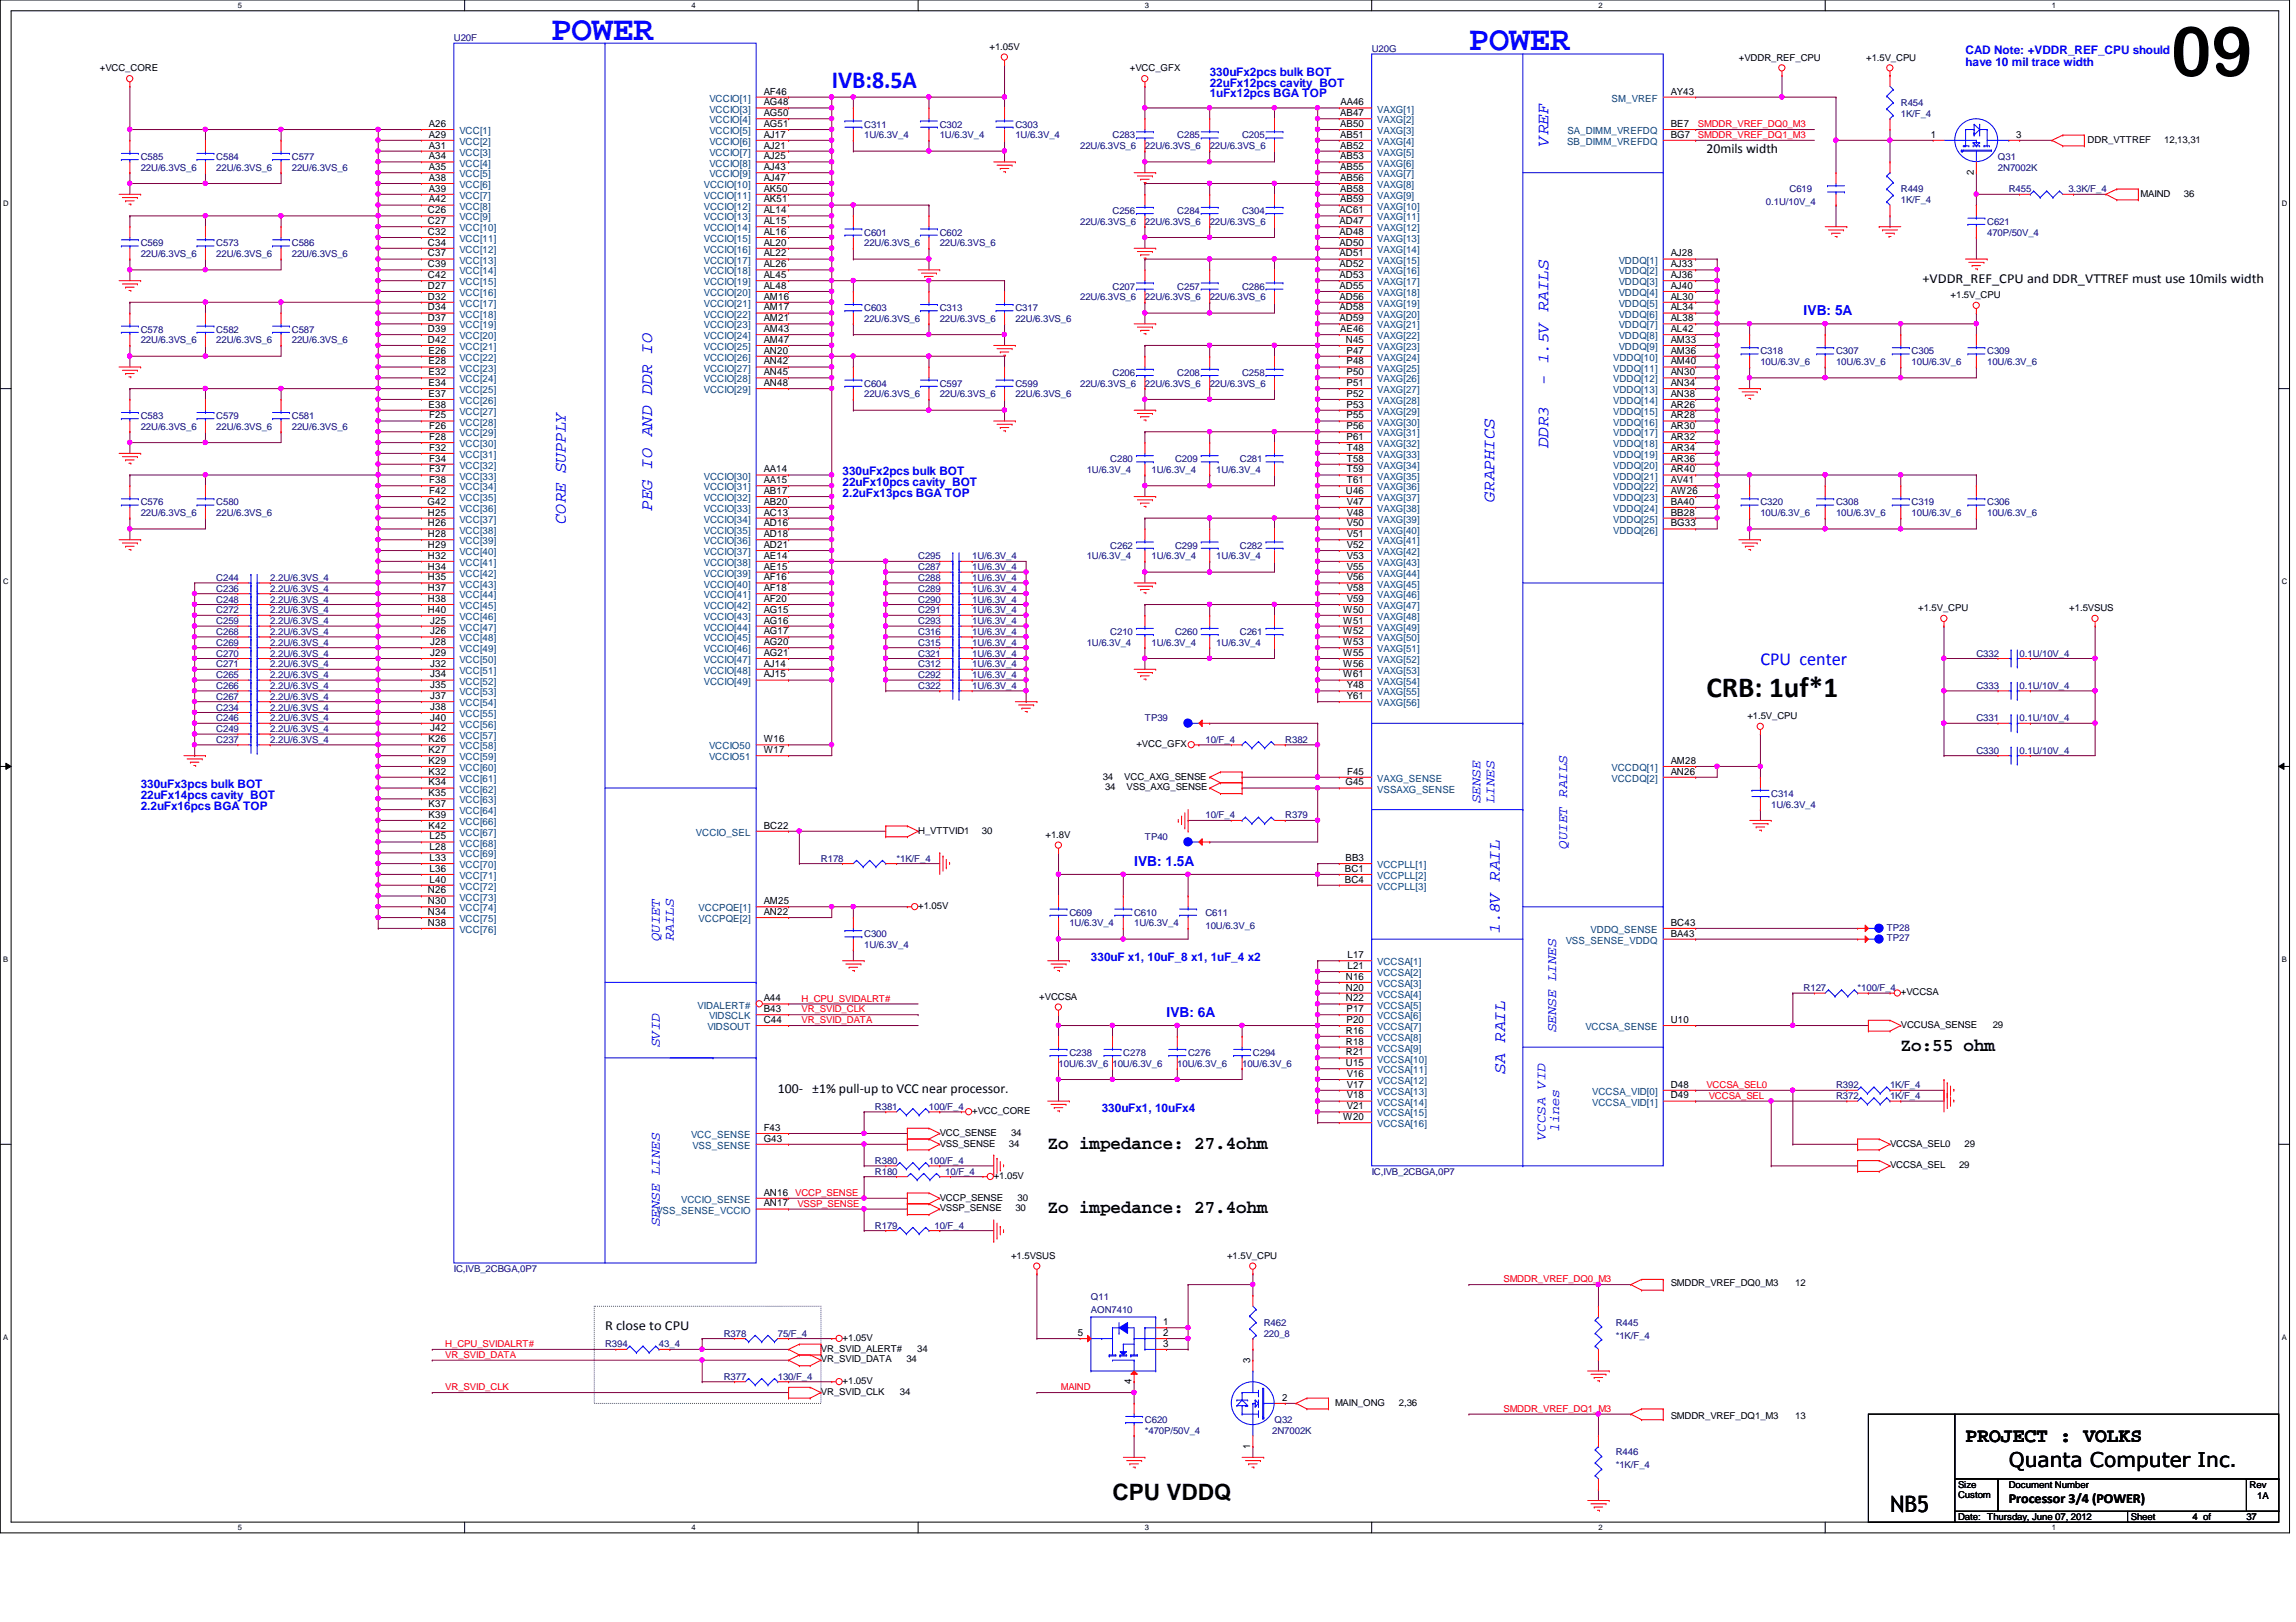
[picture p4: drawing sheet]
<svg xmlns="http://www.w3.org/2000/svg" width="297mm" height="210mm" viewBox="0 0 297 210" stroke-linecap="round" stroke-linejoin="round" font-family="sans-serif">
<defs><g id="words">
<text font-size="8.9" x="280.8" y="9.9">09</text>
<g font-size="4.4" fill="#00f">
<text x="71.3" y="5.1">POWER</text>
<text x="190" y="6.5">POWER</text>
</g>
<text font-size="3.8" x="220.8" y="90.2">CRB: 1uf*1</text>
<text font-size="3.2" fill="#00f" x="107.6" y="11.4">IVB:8.5A</text>
<g font-size="2.9">
<text x="143.9" y="194.1">CPU VDDQ</text>
<text x="244.5" y="195.6">NB5</text>
</g>
<g font-size="2.6">
<text x="254.3" y="186.6">PROJECT : VOLKS</text>
<text x="259.9" y="189.8">Quanta Computer Inc.</text>
</g>
<text font-size="2.4" fill="#00f" x="227.8" y="86.1">CPU center</text>
<g font-size="2.4">
<text x="245.9" y="136.1">Zo:55 ohm</text>
<text x="135.5" y="148.6">Zo impedance: 27.4ohm</text>
<text x="135.5" y="157">Zo impedance: 27.4ohm</text>
</g>
<g font-size="2.2" fill="#00f">
<text x="200.3" y="18.9" transform="rotate(-90 200.3 18.9)">VREF</text>
<text x="200.3" y="49.9" transform="rotate(-90 200.3 49.9)">- 1.5V RAILS</text>
<text x="200.3" y="58" transform="rotate(-90 200.3 58)">DDR3</text>
<text x="193.3" y="65" transform="rotate(-90 193.3 65)">GRAPHICS</text>
<text x="73.2" y="67.8" transform="rotate(-90 73.2 67.8)">CORE SUPPLY</text>
<text x="84.4" y="66.1" transform="rotate(-90 84.4 66.1)">PEG IO AND DDR IO</text>
<text x="194.1" y="120.9" transform="rotate(-90 194.1 120.9)">1.8V RAIL</text>
<text x="194.7" y="139" transform="rotate(-90 194.7 139)">SA RAIL</text>
</g>
<g font-size="1.8">
<text x="220.8" y="19.9">20mils width</text>
<text x="248.7" y="36.6">+VDDR_REF_CPU and DDR_VTTREF must use 10mils width</text>
<text x="100.6" y="141.4">100- ±1% pull-up to VCC near processor.</text>
<text x="78.3" y="172.1">R close to CPU</text>
<text x="259.9" y="194.5">Processor 3/4 (POWER)</text>
</g>
<g font-size="1.8" fill="#00f">
<text x="233.3" y="40.8">IVB: 5A</text>
<text x="191.6" y="103.9" transform="rotate(-90 191.6 103.9)">SENSE</text>
<text x="193.3" y="103.9" transform="rotate(-90 193.3 103.9)">LINES</text>
<text x="146.7" y="112">IVB: 1.5A</text>
<text x="202.7" y="109.8" transform="rotate(-90 202.7 109.8)">QUIET RAILS</text>
<text x="85.4" y="121.8" transform="rotate(-90 85.4 121.8)">QUIET</text>
<text x="87.2" y="121.8" transform="rotate(-90 87.2 121.8)">RAILS</text>
<text x="150.9" y="131.6">IVB: 6A</text>
<text x="85.4" y="135.5" transform="rotate(-90 85.4 135.5)">SVID</text>
<text x="201.3" y="133.6" transform="rotate(-90 201.3 133.6)">SENSE LINES</text>
<text x="199.9" y="147.5" transform="rotate(-90 199.9 147.5)">VCCSA VID</text>
<text x="201.7" y="146.4" transform="rotate(-90 201.7 146.4)">lines</text>
<text x="85.4" y="158.7" transform="rotate(-90 85.4 158.7)">SENSE LINES</text>
</g>
<g font-size="1.5" fill="#00f">
<text x="156.5" y="9.8">330uFx2pcs bulk BOT</text>
<text x="156.5" y="11.2">22uFx12pcs cavity BOT</text>
<text x="254.3" y="7">CAD Note: +VDDR_REF_CPU should</text>
<text x="254.3" y="8.6">have 10 mil trace width</text>
<text x="156.5" y="12.6">1uFx12pcs BGA TOP</text>
<text x="109" y="61.5">330uFx2pcs bulk BOT</text>
<text x="109" y="64.3">2.2uFx13pcs BGA TOP</text>
<text x="109" y="62.9">22uFx10pcs cavity BOT</text>
<text x="18.2" y="102">330uFx3pcs bulk BOT</text>
<text x="18.2" y="104.8">2.2uFx16pcs BGA TOP</text>
<text x="18.2" y="103.4">22uFx14pcs cavity BOT</text>
<text x="141.1" y="124.4">330uF x1, 10uF_8 x1, 1uF_4 x2</text>
<text x="142.5" y="143.9">330uFx1, 10uFx4</text>
</g>
<g font-size="1.3">
<text x="55.5" y="16.4">A26</text>
<text x="55.5" y="17.8">A29</text>
<text x="98.8" y="12.2">AF46</text>
<text x="98.8" y="13.6">AG48</text>
<text x="98.8" y="15">AG50</text>
<text x="98.8" y="16.4">AG51</text>
<text x="98.8" y="17.8">AJ17</text>
<text x="173.4" y="15">AB47</text>
<text x="173.4" y="16.4">AB50</text>
<text x="173.4" y="17.8">AB51</text>
<text x="173.4" y="13.6">AA46</text>
<text x="216.2" y="17.8">BG7</text>
<text x="216.2" y="12.2">AY43</text>
<text x="216.2" y="16.4">BE7</text>
<text x="249.8" y="17.8">1</text>
<text x="260.9" y="17.8">3</text>
<text x="55.5" y="19.2">A31</text>
<text x="55.5" y="20.6">A34</text>
<text x="55.5" y="22">A35</text>
<text x="55.5" y="23.4">A38</text>
<text x="98.8" y="23.4">AJ47</text>
<text x="98.8" y="19.2">AJ21</text>
<text x="98.8" y="20.6">AJ25</text>
<text x="98.8" y="22">AJ43</text>
<text x="173.4" y="19.2">AB52</text>
<text x="173.4" y="20.6">AB53</text>
<text x="173.4" y="22">AB55</text>
<text x="173.4" y="23.4">AB56</text>
<text x="255.4" y="22.6" transform="rotate(-90 255.4 22.6)">2</text>
<text x="55.4" y="27.6">C26</text>
<text x="55.4" y="29">C27</text>
<text x="55.5" y="24.8">A39</text>
<text x="55.5" y="26.2">A42</text>
<text x="98.8" y="24.8">AK50</text>
<text x="98.8" y="26.2">AK51</text>
<text x="98.8" y="27.6">AL14</text>
<text x="98.8" y="29">AL15</text>
<text x="173.3" y="27.6">AC61</text>
<text x="173.3" y="29">AD47</text>
<text x="173.4" y="24.8">AB58</text>
<text x="173.4" y="26.2">AB59</text>
<text x="55.4" y="30.4">C32</text>
<text x="55.4" y="31.8">C34</text>
<text x="55.4" y="33.2">C37</text>
<text x="55.4" y="34.6">C39</text>
<text x="55.4" y="36">C42</text>
<text x="98.8" y="30.4">AL16</text>
<text x="98.8" y="31.8">AL20</text>
<text x="98.8" y="33.2">AL22</text>
<text x="98.8" y="34.6">AL26</text>
<text x="98.8" y="36">AL45</text>
<text x="173.3" y="30.4">AD48</text>
<text x="173.3" y="31.8">AD50</text>
<text x="173.3" y="33.2">AD51</text>
<text x="173.3" y="34.6">AD52</text>
<text x="173.3" y="36">AD53</text>
<text x="216.2" y="33.2">AJ28</text>
<text x="216.2" y="34.6">AJ33</text>
<text x="216.2" y="36">AJ36</text>
<text x="55.4" y="37.4">D27</text>
<text x="55.4" y="38.8">D32</text>
<text x="55.4" y="40.2">D34</text>
<text x="55.4" y="41.6">D37</text>
<text x="98.8" y="37.4">AL48</text>
<text x="98.8" y="38.8">AM16</text>
<text x="98.8" y="40.2">AM17</text>
<text x="98.8" y="41.6">AM21</text>
<text x="173.3" y="37.4">AD55</text>
<text x="173.3" y="38.8">AD56</text>
<text x="173.3" y="40.2">AD58</text>
<text x="173.3" y="41.6">AD59</text>
<text x="216.2" y="37.4">AJ40</text>
<text x="216.2" y="38.8">AL30</text>
<text x="216.2" y="40.2">AL34</text>
<text x="216.2" y="41.6">AL38</text>
<text x="55.4" y="43">D39</text>
<text x="55.4" y="44.4">D42</text>
<text x="55.5" y="45.8">E26</text>
<text x="55.5" y="47.2">E28</text>
<text x="98.8" y="43">AM43</text>
<text x="98.8" y="44.4">AM47</text>
<text x="98.8" y="45.8">AN20</text>
<text x="98.8" y="47.2">AN42</text>
<text x="173.4" y="43">AE46</text>
<text x="174.1" y="44.4">N45</text>
<text x="174.2" y="45.8">P47</text>
<text x="174.2" y="47.2">P48</text>
<text x="216.2" y="43">AL42</text>
<text x="216.2" y="44.4">AM33</text>
<text x="216.2" y="47.2">AM40</text>
<text x="216.2" y="45.8">AM36</text>
<text x="55.5" y="48.6">E32</text>
<text x="55.5" y="50">E34</text>
<text x="55.5" y="51.4">E37</text>
<text x="55.5" y="52.7">E38</text>
<text x="98.8" y="48.6">AN45</text>
<text x="98.8" y="50">AN48</text>
<text x="174.2" y="48.6">P50</text>
<text x="174.2" y="50">P51</text>
<text x="174.2" y="51.4">P52</text>
<text x="174.2" y="52.7">P53</text>
<text x="216.2" y="48.6">AN30</text>
<text x="216.2" y="50">AN34</text>
<text x="216.2" y="51.4">AN38</text>
<text x="216.2" y="52.7">AR26</text>
<text x="55.5" y="54.1">F25</text>
<text x="55.5" y="55.5">F26</text>
<text x="55.5" y="56.9">F28</text>
<text x="55.5" y="58.3">F32</text>
<text x="55.5" y="59.7">F34</text>
<text x="174.2" y="54.1">P55</text>
<text x="174.2" y="55.5">P56</text>
<text x="174.2" y="56.9">P61</text>
<text x="174.2" y="58.3">T48</text>
<text x="174.2" y="59.7">T58</text>
<text x="216.2" y="54.1">AR28</text>
<text x="216.2" y="55.5">AR30</text>
<text x="216.2" y="56.9">AR32</text>
<text x="216.2" y="58.3">AR34</text>
<text x="216.2" y="59.7">AR36</text>
<text x="55.3" y="65.3">G42</text>
<text x="55.5" y="61.1">F37</text>
<text x="55.5" y="62.5">F38</text>
<text x="55.5" y="63.9">F42</text>
<text x="98.8" y="61.1">AA14</text>
<text x="98.8" y="62.5">AA15</text>
<text x="98.8" y="63.9">AB17</text>
<text x="98.8" y="65.3">AB20</text>
<text x="174.1" y="63.9">U46</text>
<text x="174.2" y="61.1">T59</text>
<text x="174.2" y="62.5">T61</text>
<text x="174.2" y="65.3">V47</text>
<text x="216.2" y="61.1">AR40</text>
<text x="216.2" y="62.5">AV41</text>
<text x="216.2" y="63.9">AW26</text>
<text x="216.2" y="65.3">BA40</text>
<text x="55.4" y="66.7">H25</text>
<text x="55.4" y="68.1">H26</text>
<text x="55.4" y="69.5">H28</text>
<text x="55.4" y="70.9">H29</text>
<text x="98.8" y="66.7">AC13</text>
<text x="98.8" y="68.1">AD16</text>
<text x="98.8" y="69.5">AD18</text>
<text x="98.8" y="70.9">AD21</text>
<text x="174.2" y="66.7">V48</text>
<text x="174.2" y="68.1">V50</text>
<text x="174.2" y="69.5">V51</text>
<text x="174.2" y="70.9">V52</text>
<text x="216.2" y="66.7">BB28</text>
<text x="216.2" y="68.1">BG33</text>
<text x="55.4" y="72.3">H32</text>
<text x="55.4" y="73.7">H34</text>
<text x="55.4" y="75.1">H35</text>
<text x="55.4" y="76.5">H37</text>
<text x="55.4" y="77.9">H38</text>
<text x="98.8" y="72.3">AE14</text>
<text x="98.8" y="73.7">AE15</text>
<text x="98.8" y="75.1">AF16</text>
<text x="98.8" y="76.5">AF18</text>
<text x="98.8" y="77.9">AF20</text>
<text x="174.2" y="72.3">V53</text>
<text x="174.2" y="73.7">V55</text>
<text x="174.2" y="75.1">V56</text>
<text x="174.2" y="76.5">V58</text>
<text x="174.2" y="77.9">V59</text>
<text x="55.4" y="79.3">H40</text>
<text x="55.7" y="80.7">J25</text>
<text x="55.7" y="82.1">J26</text>
<text x="55.7" y="83.5">J28</text>
<text x="98.8" y="79.3">AG15</text>
<text x="98.8" y="80.7">AG16</text>
<text x="98.8" y="82.1">AG17</text>
<text x="98.8" y="83.5">AG20</text>
<text x="173.8" y="79.3">W50</text>
<text x="173.8" y="80.7">W51</text>
<text x="173.8" y="82.1">W52</text>
<text x="173.8" y="83.5">W53</text>
<text x="55.7" y="84.9">J29</text>
<text x="55.7" y="86.3">J32</text>
<text x="55.7" y="87.7">J34</text>
<text x="55.7" y="89.1">J35</text>
<text x="98.8" y="84.9">AG21</text>
<text x="98.8" y="86.3">AJ14</text>
<text x="98.8" y="87.7">AJ15</text>
<text x="173.8" y="84.9">W55</text>
<text x="173.8" y="86.3">W56</text>
<text x="173.8" y="87.7">W61</text>
<text x="174.2" y="89.1">Y48</text>
<text x="55.7" y="90.5">J37</text>
<text x="55.7" y="91.9">J38</text>
<text x="55.7" y="93.3">J40</text>
<text x="55.7" y="94.7">J42</text>
<text x="174.2" y="90.5">Y61</text>
<text x="55.5" y="96.1">K26</text>
<text x="55.5" y="97.5">K27</text>
<text x="55.5" y="98.8">K29</text>
<text x="55.5" y="100.2">K32</text>
<text x="55.5" y="101.6">K34</text>
<text x="98.8" y="96.1">W16</text>
<text x="98.8" y="97.5">W17</text>
<text x="174.1" y="101.6">G45</text>
<text x="174.3" y="100.2">F45</text>
<text x="216.2" y="98.8">AM28</text>
<text x="216.2" y="100.2">AN26</text>
<text x="55.5" y="103">K35</text>
<text x="55.5" y="104.4">K37</text>
<text x="55.5" y="105.8">K39</text>
<text x="55.5" y="107.2">K42</text>
<text x="98.8" y="107.2">BC22</text>
<text x="55.6" y="108.6">L25</text>
<text x="55.6" y="110">L28</text>
<text x="55.6" y="111.4">L33</text>
<text x="55.6" y="112.8">L36</text>
<text x="174" y="112.8">BC1</text>
<text x="174.1" y="111.4">BB3</text>
<text x="55.4" y="115.6">N26</text>
<text x="55.4" y="117">N30</text>
<text x="55.4" y="118.4">N34</text>
<text x="55.4" y="119.8">N38</text>
<text x="55.6" y="114.2">L40</text>
<text x="98.8" y="117">AM25</text>
<text x="98.8" y="118.4">AN22</text>
<text x="174" y="114.2">BC4</text>
<text x="216.2" y="119.8">BC43</text>
<text x="174.3" y="124">L17</text>
<text x="174.3" y="125.4">L21</text>
<text x="216.2" y="121.2">BA43</text>
<text x="98.8" y="131">B43</text>
<text x="98.8" y="129.6">A44</text>
<text x="174.1" y="128.2">N20</text>
<text x="174.1" y="129.6">N22</text>
<text x="174.1" y="126.8">N16</text>
<text x="174.2" y="131">P17</text>
<text x="98.8" y="132.4">C44</text>
<text x="174.1" y="136.6">R21</text>
<text x="174.1" y="135.2">R18</text>
<text x="174.1" y="138">U15</text>
<text x="174.1" y="133.8">R16</text>
<text x="174.2" y="132.4">P20</text>
<text x="216.2" y="132.4">U10</text>
<text x="174.2" y="139.4">V16</text>
<text x="174.2" y="140.8">V17</text>
<text x="174.2" y="142.2">V18</text>
<text x="174.2" y="143.6">V21</text>
<text x="216.2" y="142.2">D49</text>
<text x="216.2" y="140.8">D48</text>
<text x="98.8" y="146.3">F43</text>
<text x="98.8" y="147.7">G43</text>
<text x="173.8" y="144.9">W20</text>
<text x="98.8" y="154.7">AN16</text>
<text x="98.8" y="156.1">AN17</text>
<text x="139.4" y="172.9">5</text>
<text x="150.5" y="172.9">2</text>
<text x="150.5" y="171.5">1</text>
<text x="146.4" y="179.1" transform="rotate(-90 146.4 179.1)">4</text>
<text x="150.5" y="174.3">3</text>
<text x="161.8" y="176.4" transform="rotate(-90 161.8 176.4)">3</text>
<text x="165.9" y="181.3">2</text>
<text x="161.8" y="187.5" transform="rotate(-90 161.8 187.5)">1</text>
</g>
<g font-size="1.3" fill="#004080">
<text x="59.4" y="17.4">VCC[1]</text>
<text x="91.8" y="13.2">VCCIO[1]</text>
<text x="91.8" y="14.6">VCCIO[3]</text>
<text x="91.8" y="16">VCCIO[4]</text>
<text x="91.8" y="17.4">VCCIO[5]</text>
<text x="178.2" y="14.6">VAXG[1]</text>
<text x="178.2" y="16">VAXG[2]</text>
<text x="178.2" y="17.4">VAXG[3]</text>
<text x="202.8" y="17.4">SA_DIMM_VREFDQ</text>
<text x="208.5" y="13.2">SM_VREF</text>
<text x="59.4" y="18.8">VCC[2]</text>
<text x="59.4" y="20.2">VCC[3]</text>
<text x="59.4" y="21.5">VCC[4]</text>
<text x="59.4" y="22.9">VCC[5]</text>
<text x="91.8" y="18.8">VCCIO[6]</text>
<text x="91.8" y="20.2">VCCIO[7]</text>
<text x="91.8" y="21.5">VCCIO[8]</text>
<text x="91.8" y="22.9">VCCIO[9]</text>
<text x="178.2" y="18.8">VAXG[4]</text>
<text x="178.2" y="20.2">VAXG[5]</text>
<text x="178.2" y="21.5">VAXG[6]</text>
<text x="178.2" y="22.9">VAXG[7]</text>
<text x="202.7" y="18.8">SB_DIMM_VREFDQ</text>
<text x="59.4" y="24.3">VCC[6]</text>
<text x="59.4" y="25.7">VCC[7]</text>
<text x="59.4" y="27.1">VCC[8]</text>
<text x="59.4" y="28.5">VCC[9]</text>
<text x="59.4" y="29.9">VCC[10]</text>
<text x="91.1" y="24.3">VCCIO[10]</text>
<text x="91.1" y="25.7">VCCIO[11]</text>
<text x="91.1" y="27.1">VCCIO[12]</text>
<text x="91.1" y="28.5">VCCIO[13]</text>
<text x="91.1" y="29.9">VCCIO[14]</text>
<text x="178.2" y="24.3">VAXG[8]</text>
<text x="178.2" y="25.7">VAXG[9]</text>
<text x="178.2" y="27.1">VAXG[10]</text>
<text x="178.2" y="28.5">VAXG[11]</text>
<text x="178.2" y="29.9">VAXG[12]</text>
<text x="59.4" y="31.3">VCC[11]</text>
<text x="59.4" y="32.7">VCC[12]</text>
<text x="59.4" y="34.1">VCC[13]</text>
<text x="59.4" y="35.5">VCC[14]</text>
<text x="91.1" y="31.3">VCCIO[15]</text>
<text x="91.1" y="32.7">VCCIO[16]</text>
<text x="91.1" y="34.1">VCCIO[17]</text>
<text x="91.1" y="35.5">VCCIO[18]</text>
<text x="178.2" y="31.3">VAXG[13]</text>
<text x="178.2" y="32.7">VAXG[14]</text>
<text x="178.2" y="34.1">VAXG[15]</text>
<text x="178.2" y="35.5">VAXG[16]</text>
<text x="209.4" y="34.1">VDDQ[1]</text>
<text x="209.4" y="35.5">VDDQ[2]</text>
<text x="59.4" y="36.9">VCC[15]</text>
<text x="59.4" y="38.3">VCC[16]</text>
<text x="59.4" y="39.7">VCC[17]</text>
<text x="59.4" y="41.1">VCC[18]</text>
<text x="91.1" y="36.9">VCCIO[19]</text>
<text x="91.1" y="38.3">VCCIO[20]</text>
<text x="91.1" y="39.7">VCCIO[21]</text>
<text x="91.1" y="41.1">VCCIO[22]</text>
<text x="178.2" y="36.9">VAXG[17]</text>
<text x="178.2" y="38.3">VAXG[18]</text>
<text x="178.2" y="39.7">VAXG[19]</text>
<text x="178.2" y="41.1">VAXG[20]</text>
<text x="209.4" y="36.9">VDDQ[3]</text>
<text x="209.4" y="38.3">VDDQ[4]</text>
<text x="209.4" y="39.7">VDDQ[5]</text>
<text x="209.4" y="41.1">VDDQ[6]</text>
<text x="59.4" y="42.5">VCC[19]</text>
<text x="59.4" y="43.9">VCC[20]</text>
<text x="59.4" y="45.3">VCC[21]</text>
<text x="59.4" y="46.7">VCC[22]</text>
<text x="91.1" y="42.5">VCCIO[23]</text>
<text x="91.1" y="43.9">VCCIO[24]</text>
<text x="91.1" y="45.3">VCCIO[25]</text>
<text x="91.1" y="46.7">VCCIO[26]</text>
<text x="178.2" y="42.5">VAXG[21]</text>
<text x="178.2" y="43.9">VAXG[22]</text>
<text x="178.2" y="45.3">VAXG[23]</text>
<text x="178.2" y="46.7">VAXG[24]</text>
<text x="208.7" y="46.7">VDDQ[10]</text>
<text x="209.4" y="42.5">VDDQ[7]</text>
<text x="209.4" y="43.9">VDDQ[8]</text>
<text x="209.4" y="45.3">VDDQ[9]</text>
<text x="59.4" y="48.1">VCC[23]</text>
<text x="59.4" y="49.5">VCC[24]</text>
<text x="59.4" y="50.9">VCC[25]</text>
<text x="59.4" y="52.3">VCC[26]</text>
<text x="59.4" y="53.7">VCC[27]</text>
<text x="91.1" y="48.1">VCCIO[27]</text>
<text x="91.1" y="49.5">VCCIO[28]</text>
<text x="91.1" y="50.9">VCCIO[29]</text>
<text x="178.2" y="48.1">VAXG[25]</text>
<text x="178.2" y="49.5">VAXG[26]</text>
<text x="178.2" y="50.9">VAXG[27]</text>
<text x="178.2" y="52.3">VAXG[28]</text>
<text x="178.2" y="53.7">VAXG[29]</text>
<text x="208.7" y="48.1">VDDQ[11]</text>
<text x="208.7" y="49.5">VDDQ[12]</text>
<text x="208.7" y="50.9">VDDQ[13]</text>
<text x="208.7" y="52.3">VDDQ[14]</text>
<text x="208.7" y="53.7">VDDQ[15]</text>
<text x="59.4" y="55.1">VCC[28]</text>
<text x="59.4" y="56.5">VCC[29]</text>
<text x="59.4" y="57.9">VCC[30]</text>
<text x="59.4" y="59.3">VCC[31]</text>
<text x="178.2" y="55.1">VAXG[30]</text>
<text x="178.2" y="56.5">VAXG[31]</text>
<text x="178.2" y="57.9">VAXG[32]</text>
<text x="178.2" y="59.3">VAXG[33]</text>
<text x="208.7" y="55.1">VDDQ[16]</text>
<text x="208.7" y="56.5">VDDQ[17]</text>
<text x="208.7" y="57.9">VDDQ[18]</text>
<text x="208.7" y="59.3">VDDQ[19]</text>
<text x="59.4" y="60.7">VCC[32]</text>
<text x="59.4" y="62.1">VCC[33]</text>
<text x="59.4" y="63.5">VCC[34]</text>
<text x="59.4" y="64.9">VCC[35]</text>
<text x="91.1" y="62.1">VCCIO[30]</text>
<text x="91.1" y="63.5">VCCIO[31]</text>
<text x="91.1" y="64.9">VCCIO[32]</text>
<text x="178.2" y="60.7">VAXG[34]</text>
<text x="178.2" y="62.1">VAXG[35]</text>
<text x="178.2" y="63.5">VAXG[36]</text>
<text x="178.2" y="64.9">VAXG[37]</text>
<text x="208.7" y="60.7">VDDQ[20]</text>
<text x="208.7" y="62.1">VDDQ[21]</text>
<text x="208.7" y="63.5">VDDQ[22]</text>
<text x="208.7" y="64.9">VDDQ[23]</text>
<text x="59.4" y="66.3">VCC[36]</text>
<text x="59.4" y="67.6">VCC[37]</text>
<text x="59.4" y="69">VCC[38]</text>
<text x="59.4" y="70.4">VCC[39]</text>
<text x="59.4" y="71.8">VCC[40]</text>
<text x="91.1" y="66.3">VCCIO[33]</text>
<text x="91.1" y="67.6">VCCIO[34]</text>
<text x="91.1" y="69">VCCIO[35]</text>
<text x="91.1" y="70.4">VCCIO[36]</text>
<text x="91.1" y="71.8">VCCIO[37]</text>
<text x="178.2" y="66.3">VAXG[38]</text>
<text x="178.2" y="67.6">VAXG[39]</text>
<text x="178.2" y="69">VAXG[40]</text>
<text x="178.2" y="70.4">VAXG[41]</text>
<text x="178.2" y="71.8">VAXG[42]</text>
<text x="208.7" y="66.3">VDDQ[24]</text>
<text x="208.7" y="67.6">VDDQ[25]</text>
<text x="208.7" y="69">VDDQ[26]</text>
<text x="59.4" y="73.2">VCC[41]</text>
<text x="59.4" y="74.6">VCC[42]</text>
<text x="59.4" y="76">VCC[43]</text>
<text x="59.4" y="77.4">VCC[44]</text>
<text x="91.1" y="73.2">VCCIO[38]</text>
<text x="91.1" y="74.6">VCCIO[39]</text>
<text x="91.1" y="76">VCCIO[40]</text>
<text x="91.1" y="77.4">VCCIO[41]</text>
<text x="178.2" y="73.2">VAXG[43]</text>
<text x="178.2" y="74.6">VAXG[44]</text>
<text x="178.2" y="76">VAXG[45]</text>
<text x="178.2" y="77.4">VAXG[46]</text>
<text x="59.4" y="78.8">VCC[45]</text>
<text x="59.4" y="80.2">VCC[46]</text>
<text x="59.4" y="81.6">VCC[47]</text>
<text x="59.4" y="83">VCC[48]</text>
<text x="91.1" y="78.8">VCCIO[42]</text>
<text x="91.1" y="80.2">VCCIO[43]</text>
<text x="91.1" y="81.6">VCCIO[44]</text>
<text x="91.1" y="83">VCCIO[45]</text>
<text x="178.2" y="78.8">VAXG[47]</text>
<text x="178.2" y="80.2">VAXG[48]</text>
<text x="178.2" y="81.6">VAXG[49]</text>
<text x="178.2" y="83">VAXG[50]</text>
<text x="59.4" y="84.4">VCC[49]</text>
<text x="59.4" y="85.8">VCC[50]</text>
<text x="59.4" y="87.2">VCC[51]</text>
<text x="59.4" y="88.6">VCC[52]</text>
<text x="91.1" y="84.4">VCCIO[46]</text>
<text x="91.1" y="85.8">VCCIO[47]</text>
<text x="91.1" y="87.2">VCCIO[48]</text>
<text x="91.1" y="88.6">VCCIO[49]</text>
<text x="178.2" y="84.4">VAXG[51]</text>
<text x="178.2" y="85.8">VAXG[52]</text>
<text x="178.2" y="87.2">VAXG[53]</text>
<text x="178.2" y="88.6">VAXG[54]</text>
<text x="59.4" y="90">VCC[53]</text>
<text x="59.4" y="91.4">VCC[54]</text>
<text x="59.4" y="92.8">VCC[55]</text>
<text x="59.4" y="94.2">VCC[56]</text>
<text x="59.4" y="95.6">VCC[57]</text>
<text x="178.2" y="90">VAXG[55]</text>
<text x="178.2" y="91.4">VAXG[56]</text>
<text x="59.4" y="97">VCC[58]</text>
<text x="59.4" y="98.4">VCC[59]</text>
<text x="59.4" y="99.8">VCC[60]</text>
<text x="59.4" y="101.2">VCC[61]</text>
<text x="91.7" y="97">VCCIO50</text>
<text x="91.7" y="98.4">VCCIO51</text>
<text x="178.2" y="101.2">VAXG_SENSE</text>
<text x="208.5" y="99.8">VCCDQ[1]</text>
<text x="208.5" y="101.2">VCCDQ[2]</text>
<text x="59.4" y="102.6">VCC[62]</text>
<text x="59.4" y="104">VCC[63]</text>
<text x="59.4" y="105.4">VCC[64]</text>
<text x="59.4" y="106.8">VCC[66]</text>
<text x="178.2" y="102.6">VSSAXG_SENSE</text>
<text x="59.4" y="108.2">VCC[67]</text>
<text x="59.4" y="109.6">VCC[68]</text>
<text x="59.4" y="111">VCC[69]</text>
<text x="59.4" y="112.4">VCC[70]</text>
<text x="59.4" y="113.7">VCC[71]</text>
<text x="90" y="108.2">VCCIO_SEL</text>
<text x="178.2" y="112.4">VCCPLL[1]</text>
<text x="178.2" y="113.7">VCCPLL[2]</text>
<text x="59.4" y="115.1">VCC[72]</text>
<text x="59.4" y="116.5">VCC[73]</text>
<text x="59.4" y="117.9">VCC[74]</text>
<text x="59.4" y="119.3">VCC[75]</text>
<text x="90.4" y="117.9">VCCPQE[1]</text>
<text x="90.4" y="119.3">VCCPQE[2]</text>
<text x="178.2" y="115.1">VCCPLL[3]</text>
<text x="59.4" y="120.7">VCC[76]</text>
<text x="178.2" y="124.9">VCCSA[1]</text>
<text x="202.6" y="122.1">VSS_SENSE_VDDQ</text>
<text x="205.8" y="120.7">VDDQ_SENSE</text>
<text x="90.3" y="130.5">VIDALERT#</text>
<text x="91.7" y="131.9">VIDSCLK</text>
<text x="178.2" y="129.1">VCCSA[4]</text>
<text x="178.2" y="130.5">VCCSA[5]</text>
<text x="178.2" y="131.9">VCCSA[6]</text>
<text x="178.2" y="126.3">VCCSA[2]</text>
<text x="178.2" y="127.7">VCCSA[3]</text>
<text x="91.5" y="133.3">VIDSOUT</text>
<text x="178.2" y="137.5">VCCSA[10]</text>
<text x="178.2" y="136.1">VCCSA[9]</text>
<text x="178.2" y="133.3">VCCSA[7]</text>
<text x="178.2" y="134.7">VCCSA[8]</text>
<text x="205.1" y="133.3">VCCSA_SENSE</text>
<text x="178.2" y="140.3">VCCSA[12]</text>
<text x="178.2" y="141.7">VCCSA[13]</text>
<text x="178.2" y="143.1">VCCSA[14]</text>
<text x="178.2" y="138.9">VCCSA[11]</text>
<text x="206" y="143.1">VCCSA_VID[1]</text>
<text x="206" y="141.7">VCCSA_VID[0]</text>
<text x="89.4" y="147.3">VCC_SENSE</text>
<text x="89.6" y="148.7">VSS_SENSE</text>
<text x="178.2" y="144.5">VCCSA[15]</text>
<text x="178.2" y="145.9">VCCSA[16]</text>
<text x="88.1" y="155.7">VCCIO_SENSE</text>
<text x="84.9" y="157.1">VSS_SENSE_VCCIO</text>
</g>
<g font-size="1.2" fill="#000080">
<text x="58.7" y="5.3">U20F</text>
<text x="177.5" y="6.7">U20G</text>
<text x="111.8" y="16.5">C311</text>
<text x="111.8" y="17.9">1U/6.3V_4</text>
<text x="121.6" y="16.5">C302</text>
<text x="121.6" y="17.9">1U/6.3V_4</text>
<text x="131.4" y="16.5">C303</text>
<text x="131.4" y="17.9">1U/6.3V_4</text>
<text x="143.9" y="17.9">C283</text>
<text x="152.3" y="17.9">C285</text>
<text x="160.7" y="17.9">C205</text>
<text x="245.9" y="13.7">R454</text>
<text x="245.9" y="15.1">1K/F_4</text>
<text x="18.2" y="20.7">C585</text>
<text x="18.2" y="22.1">22U/6.3VS_6</text>
<text x="28" y="20.7">C584</text>
<text x="28" y="22.1">22U/6.3VS_6</text>
<text x="37.8" y="20.7">C577</text>
<text x="37.8" y="22.1">22U/6.3VS_6</text>
<text x="139.7" y="19.3">22U/6.3VS_6</text>
<text x="148.1" y="19.3">22U/6.3VS_6</text>
<text x="156.5" y="19.3">22U/6.3VS_6</text>
<text x="258.5" y="20.7">Q31</text>
<text x="258.5" y="22.1">2N7002K</text>
<text x="139.7" y="29.1">22U/6.3VS_6</text>
<text x="143.9" y="27.7">C256</text>
<text x="148.1" y="29.1">22U/6.3VS_6</text>
<text x="152.3" y="27.7">C284</text>
<text x="156.5" y="29.1">22U/6.3VS_6</text>
<text x="160.7" y="27.7">C304</text>
<text x="228.5" y="26.6">0.1U/10V_4</text>
<text x="231.5" y="24.9">C619</text>
<text x="245.9" y="24.9">R449</text>
<text x="245.9" y="26.3">1K/F_4</text>
<text x="257.1" y="29.1">C621</text>
<text x="259.9" y="24.9">R455</text>
<text x="267.6" y="24.9">3.3K/F_4</text>
<text x="18.2" y="31.9">C569</text>
<text x="18.2" y="33.3">22U/6.3VS_6</text>
<text x="28" y="31.9">C573</text>
<text x="28" y="33.3">22U/6.3VS_6</text>
<text x="37.8" y="31.9">C586</text>
<text x="37.8" y="33.3">22U/6.3VS_6</text>
<text x="111.8" y="30.5">C601</text>
<text x="111.8" y="31.9">22U/6.3VS_6</text>
<text x="121.6" y="30.5">C602</text>
<text x="121.6" y="31.9">22U/6.3VS_6</text>
<text x="257.1" y="30.5">470P/50V_4</text>
<text x="111.8" y="40.3">C603</text>
<text x="111.8" y="41.7">22U/6.3VS_6</text>
<text x="121.6" y="40.3">C313</text>
<text x="121.6" y="41.7">22U/6.3VS_6</text>
<text x="131.4" y="40.3">C317</text>
<text x="131.4" y="41.7">22U/6.3VS_6</text>
<text x="139.7" y="38.9">22U/6.3VS_6</text>
<text x="143.9" y="37.5">C207</text>
<text x="148.1" y="38.9">22U/6.3VS_6</text>
<text x="152.3" y="37.5">C257</text>
<text x="156.5" y="38.9">22U/6.3VS_6</text>
<text x="160.7" y="37.5">C286</text>
<text x="18.2" y="43.1">C578</text>
<text x="18.2" y="44.4">22U/6.3VS_6</text>
<text x="28" y="43.1">C582</text>
<text x="28" y="44.4">22U/6.3VS_6</text>
<text x="37.8" y="43.1">C587</text>
<text x="37.8" y="44.4">22U/6.3VS_6</text>
<text x="227.8" y="45.8">C318</text>
<text x="227.8" y="47.2">10U/6.3V_6</text>
<text x="237.5" y="45.8">C307</text>
<text x="237.5" y="47.2">10U/6.3V_6</text>
<text x="247.3" y="45.8">C305</text>
<text x="247.3" y="47.2">10U/6.3V_6</text>
<text x="257.1" y="45.8">C309</text>
<text x="257.1" y="47.2">10U/6.3V_6</text>
<text x="111.8" y="50">C604</text>
<text x="111.8" y="51.4">22U/6.3VS_6</text>
<text x="121.6" y="50">C597</text>
<text x="121.6" y="51.4">22U/6.3VS_6</text>
<text x="131.4" y="50">C599</text>
<text x="131.4" y="51.4">22U/6.3VS_6</text>
<text x="139.7" y="50">22U/6.3VS_6</text>
<text x="143.9" y="48.6">C206</text>
<text x="148.1" y="50">22U/6.3VS_6</text>
<text x="152.3" y="48.6">C208</text>
<text x="156.5" y="50">22U/6.3VS_6</text>
<text x="160.7" y="48.6">C258</text>
<text x="18.2" y="54.2">C583</text>
<text x="18.2" y="55.6">22U/6.3VS_6</text>
<text x="28" y="54.2">C579</text>
<text x="28" y="55.6">22U/6.3VS_6</text>
<text x="37.8" y="54.2">C581</text>
<text x="37.8" y="55.6">22U/6.3VS_6</text>
<text x="143.6" y="59.8">C280</text>
<text x="152" y="59.8">C209</text>
<text x="160.4" y="59.8">C281</text>
<text x="18.2" y="65.4">C576</text>
<text x="28" y="65.4">C580</text>
<text x="140.6" y="61.2">1U/6.3V_4</text>
<text x="149" y="61.2">1U/6.3V_4</text>
<text x="157.3" y="61.2">1U/6.3V_4</text>
<text x="227.8" y="65.4">C320</text>
<text x="237.5" y="65.4">C308</text>
<text x="247.3" y="65.4">C319</text>
<text x="257.1" y="65.4">C306</text>
<text x="18.2" y="66.8">22U/6.3VS_6</text>
<text x="28" y="66.8">22U/6.3VS_6</text>
<text x="143.6" y="71">C262</text>
<text x="152" y="71">C299</text>
<text x="160.4" y="71">C282</text>
<text x="227.8" y="66.8">10U/6.3V_6</text>
<text x="237.5" y="66.8">10U/6.3V_6</text>
<text x="247.3" y="66.8">10U/6.3V_6</text>
<text x="257.1" y="66.8">10U/6.3V_6</text>
<text x="28" y="76.6">C236</text>
<text x="28" y="78">C248</text>
<text x="28" y="75.2">C244</text>
<text x="35" y="76.6">2.2U/6.3VS_4</text>
<text x="35" y="78">2.2U/6.3VS_4</text>
<text x="35" y="75.2">2.2U/6.3VS_4</text>
<text x="118.8" y="76.6">C289</text>
<text x="118.8" y="75.2">C288</text>
<text x="118.8" y="78">C290</text>
<text x="118.8" y="72.4">C295</text>
<text x="118.8" y="73.8">C287</text>
<text x="125.8" y="76.6">1U/6.3V_4</text>
<text x="125.8" y="75.2">1U/6.3V_4</text>
<text x="125.8" y="78">1U/6.3V_4</text>
<text x="125.8" y="72.4">1U/6.3V_4</text>
<text x="125.8" y="73.8">1U/6.3V_4</text>
<text x="140.6" y="72.4">1U/6.3V_4</text>
<text x="149" y="72.4">1U/6.3V_4</text>
<text x="157.3" y="72.4">1U/6.3V_4</text>
<text x="28" y="82.2">C268</text>
<text x="28" y="83.6">C269</text>
<text x="28" y="80.8">C259</text>
<text x="28" y="79.4">C272</text>
<text x="35" y="82.2">2.2U/6.3VS_4</text>
<text x="35" y="83.6">2.2U/6.3VS_4</text>
<text x="35" y="80.8">2.2U/6.3VS_4</text>
<text x="35" y="79.4">2.2U/6.3VS_4</text>
<text x="118.8" y="83.6">C315</text>
<text x="118.8" y="82.2">C316</text>
<text x="118.8" y="79.4">C291</text>
<text x="118.8" y="80.8">C293</text>
<text x="125.8" y="83.6">1U/6.3V_4</text>
<text x="125.8" y="82.2">1U/6.3V_4</text>
<text x="125.8" y="79.4">1U/6.3V_4</text>
<text x="125.8" y="80.8">1U/6.3V_4</text>
<text x="140.6" y="83.6">1U/6.3V_4</text>
<text x="143.6" y="82.2">C210</text>
<text x="149" y="83.6">1U/6.3V_4</text>
<text x="152" y="82.2">C260</text>
<text x="157.3" y="83.6">1U/6.3V_4</text>
<text x="160.4" y="82.2">C261</text>
<text x="28" y="87.8">C265</text>
<text x="28" y="89.2">C266</text>
<text x="28" y="86.4">C271</text>
<text x="28" y="85">C270</text>
<text x="35" y="87.8">2.2U/6.3VS_4</text>
<text x="35" y="89.2">2.2U/6.3VS_4</text>
<text x="35" y="86.4">2.2U/6.3VS_4</text>
<text x="35" y="85">2.2U/6.3VS_4</text>
<text x="118.8" y="86.4">C312</text>
<text x="118.8" y="89.2">C322</text>
<text x="118.8" y="87.8">C292</text>
<text x="118.8" y="85">C321</text>
<text x="125.8" y="86.4">1U/6.3V_4</text>
<text x="125.8" y="89.2">1U/6.3V_4</text>
<text x="125.8" y="87.8">1U/6.3V_4</text>
<text x="125.8" y="85">1U/6.3V_4</text>
<text x="255.7" y="85">C332</text>
<text x="255.7" y="89.2">C333</text>
<text x="261.3" y="85">0.1U/10V_4</text>
<text x="261.3" y="89.2">0.1U/10V_4</text>
<text x="28" y="90.6">C267</text>
<text x="28" y="93.3">C246</text>
<text x="28" y="94.7">C249</text>
<text x="28" y="91.9">C234</text>
<text x="35" y="90.6">2.2U/6.3VS_4</text>
<text x="35" y="93.3">2.2U/6.3VS_4</text>
<text x="35" y="94.7">2.2U/6.3VS_4</text>
<text x="35" y="91.9">2.2U/6.3VS_4</text>
<text x="148.1" y="93.3">TP39</text>
<text x="255.7" y="93.3">C331</text>
<text x="261.3" y="93.3">0.1U/10V_4</text>
<text x="28" y="96.1">C237</text>
<text x="35" y="96.1">2.2U/6.3VS_4</text>
<text x="156" y="96.1">10/F_4</text>
<text x="166.3" y="96.1">R382</text>
<text x="255.7" y="97.5">C330</text>
<text x="261.3" y="97.5">0.1U/10V_4</text>
<text x="156" y="105.9">10/F_4</text>
<text x="166.3" y="105.9">R379</text>
<text x="229.1" y="103.1">C314</text>
<text x="229.1" y="104.5">1U/6.3V_4</text>
<text x="106.2" y="111.5">R178</text>
<text x="116" y="111.5">*1K/F_4</text>
<text x="148.1" y="108.7">TP40</text>
<text x="138.3" y="118.5">C609</text>
<text x="138.3" y="119.9">1U/6.3V_4</text>
<text x="146.7" y="118.5">C610</text>
<text x="146.7" y="119.9">1U/6.3V_4</text>
<text x="156" y="118.5">C611</text>
<text x="111.8" y="121.3">C300</text>
<text x="111.8" y="122.7">1U/6.3V_4</text>
<text x="156" y="120.2">10U/6.3V_6</text>
<text x="244.1" y="120.4">TP28</text>
<text x="244.1" y="121.8">TP27</text>
<text x="233.3" y="128.3">R127</text>
<text x="240.3" y="128.3">*100/F_4</text>
<text x="138.3" y="136.7">C238</text>
<text x="145.3" y="136.7">C278</text>
<text x="153.7" y="136.7">C276</text>
<text x="162.1" y="136.7">C294</text>
<text x="113.2" y="143.6">R381</text>
<text x="120.2" y="143.6">100/F_4</text>
<text x="136.9" y="138">10U/6.3V_6</text>
<text x="143.9" y="138">10U/6.3V_6</text>
<text x="152.3" y="138">10U/6.3V_6</text>
<text x="160.7" y="138">10U/6.3V_6</text>
<text x="237.5" y="140.8">R392</text>
<text x="237.5" y="142.2">R372</text>
<text x="244.5" y="140.8">1K/F_4</text>
<text x="244.5" y="142.2">1K/F_4</text>
<text x="113.2" y="152">R180</text>
<text x="113.2" y="150.6">R380</text>
<text x="120.2" y="150.6">100/F_4</text>
<text x="122.3" y="152">10/F_4</text>
<text x="177.5" y="152">IC,IVB_2CBGA,0P7</text>
<text x="113.2" y="159">R179</text>
<text x="120.9" y="159">10/F_4</text>
<text x="58.7" y="164.6">IC,IVB_2CBGA,0P7</text>
<text x="93.6" y="173">R378</text>
<text x="100.6" y="173">75/F_4</text>
<text x="141.1" y="168.2">Q11</text>
<text x="141.1" y="169.9">AON7410</text>
<text x="163.5" y="171.6">R462</text>
<text x="163.5" y="173">220_8</text>
<text x="209" y="171.6">R445</text>
<text x="209" y="173.3">*1K/F_4</text>
<text x="78.3" y="174.4">R394</text>
<text x="85.3" y="174.4">43_4</text>
<text x="93.6" y="178.6">R377</text>
<text x="100.6" y="178.6">130/F_4</text>
<text x="148.1" y="184.1">C620</text>
<text x="148.1" y="185.5">*470P/50V_4</text>
<text x="164.6" y="185.5">2N7002K</text>
<text x="164.9" y="184.1">Q32</text>
<text x="209" y="188.3">R446</text>
<text x="209" y="190">*1K/F_4</text>
</g>
<g font-size="1.2">
<text x="12.9" y="9.2">+VCC_CORE</text>
<text x="128" y="6.4">+1.05V</text>
<text x="146.2" y="9.2">+VCC_GFX</text>
<text x="225" y="7.8">+VDDR_REF_CPU</text>
<text x="241.4" y="7.8">+1.5V_CPU</text>
<text x="270.1" y="18.5">DDR_VTTREF</text>
<text x="280" y="18.5">12,13,31</text>
<text x="276.9" y="25.4">MAIND</text>
<text x="282.5" y="25.4">36</text>
<text x="252.3" y="38.6">+1.5V_CPU</text>
<text x="248.2" y="79.1">+1.5V_CPU</text>
<text x="267.7" y="79.1">+1.5VSUS</text>
<text x="226.1" y="93">+1.5V_CPU</text>
<text x="142.7" y="100.9">34</text>
<text x="145.5" y="100.9">VCC_AXG_SENSE</text>
<text x="147" y="96.7">+VCC_GFX</text>
<text x="118.8" y="107.9">H_VTTVID1</text>
<text x="127" y="107.9">30</text>
<text x="143" y="102.3">34</text>
<text x="145.8" y="102.3">VSS_AXG_SENSE</text>
<text x="135.3" y="108.4">+1.8V</text>
<text x="118.8" y="117.6">+1.05V</text>
<text x="134.4" y="129.4">+VCCSA</text>
<text x="245.9" y="128.8">+VCCSA</text>
<text x="245.9" y="133">VCCUSA_SENSE</text>
<text x="257.8" y="133">29</text>
<text x="121.6" y="147">VCC_SENSE</text>
<text x="121.6" y="148.4">VSS_SENSE</text>
<text x="125.8" y="144.2">+VCC_CORE</text>
<text x="130.5" y="148.4">34</text>
<text x="130.8" y="147">34</text>
<text x="244.5" y="148.4">VCCSA_SEL0</text>
<text x="254.2" y="148.4">29</text>
<text x="121.6" y="155.4">VCCP_SENSE</text>
<text x="128.6" y="152.6">+1.05V</text>
<text x="131.7" y="155.4">30</text>
<text x="244.5" y="151.2">VCCSA_SEL</text>
<text x="253.4" y="151.2">29</text>
<text x="121.6" y="156.8">VSSP_SENSE</text>
<text x="131.4" y="156.8">30</text>
<text x="130.8" y="162.9">+1.5VSUS</text>
<text x="158.7" y="162.9">+1.5V_CPU</text>
<text x="216.2" y="166.4">SMDDR_VREF_DQ0_M3</text>
<text x="232.2" y="166.4">12</text>
<text x="109" y="173.5">+1.05V</text>
<text x="106.2" y="174.9">VR_SVID_ALERT#</text>
<text x="106.2" y="176.3">VR_SVID_DATA</text>
<text x="109" y="179.1">+1.05V</text>
<text x="117.3" y="176.3">34</text>
<text x="118.7" y="174.9">34</text>
<text x="106.2" y="180.5">VR_SVID_CLK</text>
<text x="116.4" y="180.5">34</text>
<text x="172.7" y="181.9">MAIN_ONG</text>
<text x="181" y="181.9">2,36</text>
<text x="216.2" y="183.6">SMDDR_VREF_DQ1_M3</text>
<text x="232.2" y="183.6">13</text>
<text x="253.3" y="192.5">Size</text>
<text x="253.3" y="196.7">Date: Thursday, June 07, 2012</text>
<text x="253.3" y="193.8">Custom</text>
<text x="259.9" y="192.5">Document Number</text>
<text x="275.7" y="196.7">Sheet</text>
<text x="283.6" y="196.7">4 of</text>
<text x="290.6" y="196.7">37</text>
<text x="291" y="192.5">Rev</text>
<text x="292" y="193.9">1A</text>
</g>
<g font-size="1.2" fill="#f00">
<text x="219.7" y="17.9">SMDDR_VREF_DQ1_M3</text>
<text x="219.7" y="16.5">SMDDR_VREF_DQ0_M3</text>
<text x="103.7" y="129.6">H_CPU_SVIDALRT#</text>
<text x="103.7" y="131">VR_SVID_CLK</text>
<text x="103.7" y="132.4">VR_SVID_DATA</text>
<text x="220.8" y="140.8">VCCSA_SEL0</text>
<text x="221.1" y="142.2">VCCSA_SEL</text>
<text x="102.9" y="154.8">VCCP_SENSE</text>
<text x="103.2" y="156.2">VSSP_SENSE</text>
<text x="194.5" y="165.9">SMDDR_VREF_DQ0_M3</text>
<text x="57.6" y="175.7">VR_SVID_DATA</text>
<text x="57.6" y="174.3">H_CPU_SVIDALRT#</text>
<text x="57.6" y="179.9">VR_SVID_CLK</text>
<text x="137.2" y="179.9">MAIND</text>
<text x="194.5" y="182.7">SMDDR_VREF_DQ1_M3</text>
</g>
<g font-size="1">
<text x="30.8" y="1.1">5</text>
<text x="89.4" y="1.1">4</text>
<text x="148.1" y="1.1">3</text>
<text x="206.8" y="1.1">2</text>
<text x="265.5" y="1.1">1</text>
<text x=".4" y="26.7">D</text>
<text x="295.2" y="26.7">D</text>
<text x=".4" y="75.6">C</text>
<text x="295.2" y="75.6">C</text>
<text x=".4" y="124.5">B</text>
<text x="295.2" y="124.5">B</text>
<text x=".4" y="173.4">A</text>
<text x="295.2" y="173.4">A</text>
<text x="30.8" y="198">5</text>
<text x="89.4" y="198">4</text>
<text x="148.1" y="198">3</text>
<text x="206.8" y="198">2</text>
<text x="265.5" y="198">1</text>
</g>
</g></defs>
<path d="M0 0h296.2v198.4h-296.2zM1.4 1.4h293.4v195.6h-293.4z" fill="none" stroke="#000" stroke-width=".13"/>
<g fill="#fff">
<path d="M30.8 .2h.5v1.1h-.5z"/>
<path d="M30.8 197.1h.5v1.1h-.5z"/>
</g>
<path d="M60.1 0v1.4M60.1 197v1.4" fill="none" stroke="#000" stroke-width=".13"/>
<g fill="#fff">
<path d="M89.4 .2h.6v1.1h-.6z"/>
<path d="M89.4 197.1h.6v1.1h-.6z"/>
</g>
<path d="M118.8 0v1.4M118.8 197v1.4" fill="none" stroke="#000" stroke-width=".13"/>
<g fill="#fff">
<path d="M148.1 .2h.6v1.1h-.6z"/>
<path d="M148.1 197.1h.6v1.1h-.6z"/>
</g>
<path d="M177.5 0v1.4M177.5 197v1.4" fill="none" stroke="#000" stroke-width=".13"/>
<g fill="#fff">
<path d="M206.8 .2h.5v1.1h-.5z"/>
<path d="M206.8 197.1h.5v1.1h-.5z"/>
</g>
<path d="M236.1 0v1.4M236.1 197v1.4" fill="none" stroke="#000" stroke-width=".13"/>
<g fill="#fff">
<path d="M265.5 .2h.5v1.1h-.5z"/>
<path d="M265.5 197.1h.5v1.1h-.5z"/>
<path d="M.4 25.8h.7v1.1h-.7z"/>
<path d="M295.2 25.8h.7v1.1h-.7z"/>
<path d="M.4 74.7h.7v1.1h-.7z"/>
<path d="M295.2 74.7h.7v1.1h-.7z"/>
</g>
<path d="M0 50.3h1.4M294.8 50.3h1.4" fill="none" stroke="#000" stroke-width=".13"/>
<g fill="#fff">
<path d="M.4 123.6h.7v1.1h-.7z"/>
<path d="M295.2 123.6h.6v1.1h-.6z"/>
</g>
<path d="M0 99.2h1.4M.8 98.8l.6 .4-.6 .4zM294.8 99.2l.7-.4v.8zM294.8 99.2h1.4" fill="none" stroke="#000" stroke-width=".13"/>
<path d="M.8 98.8l.6 .4-.6 .4zM294.8 99.2l.7-.4v.8z" fill="#000"/>
<g fill="#fff">
<path d="M.4 172.5h.7v1.1h-.7z"/>
<path d="M295.2 172.5h.6v1.1h-.6z"/>
</g>
<path d="M0 148.1h1.4M294.8 148.1h1.4" fill="none" stroke="#000" stroke-width=".13"/>
<path d="M76.9 169h29.3v12.6h-29.3z" fill="none" stroke="#000" stroke-width=".13" stroke-dasharray="0 .3"/>
<path d="M48.9 26.5h.1M48.9 27.9h.1M48.9 29.3h.1M48.9 30.7h.1M48.9 32.1h.1M48.9 26.5h5.6M48.9 27.9h5.6M48.9 29.3h5.6M48.9 30.7h5.6M48.9 32.1h5.6" fill="none" stroke="#800040" stroke-width=".13"/>
<circle cx="48.9" cy="32.1" r=".29" fill="#f0f"/>
<circle cx="48.9" cy="32.1" r=".29" fill="none" stroke="#f0f" stroke-width=".13"/>
<path d="M48.9 33.5h.1M48.9 33.5h5.6" fill="none" stroke="#800040" stroke-width=".13"/>
<circle cx="48.9" cy="33.5" r=".29" fill="#f0f"/>
<circle cx="48.9" cy="33.5" r=".29" fill="none" stroke="#f0f" stroke-width=".13"/>
<path d="M48.9 34.9h.1M48.9 36.3h.1M48.9 37.7h.1M48.9 39.1h.1M48.9 34.9h5.6M48.9 36.3h5.6M48.9 37.7h5.6M48.9 39.1h5.6M48.9 40.5h.1M48.9 40.5h5.6" fill="none" stroke="#800040" stroke-width=".13"/>
<circle cx="48.9" cy="40.5" r=".29" fill="#f0f"/>
<circle cx="48.9" cy="40.5" r=".29" fill="none" stroke="#f0f" stroke-width=".13"/>
<path d="M48.9 41.9h.1M48.9 43.3h.1M48.9 44.7h.1M48.9 46.1h.1M48.9 47.5h.1M48.9 41.9h5.6M48.9 43.3h5.6M48.9 44.7h5.6M48.9 46.1h5.6M48.9 47.5h5.6" fill="none" stroke="#800040" stroke-width=".13"/>
<circle cx="48.9" cy="47.5" r=".29" fill="#f0f"/>
<circle cx="48.9" cy="47.5" r=".29" fill="none" stroke="#f0f" stroke-width=".13"/>
<path d="M48.9 48.9h.1M48.9 48.9h5.6" fill="none" stroke="#800040" stroke-width=".13"/>
<circle cx="48.9" cy="48.9" r=".29" fill="#f0f"/>
<circle cx="48.9" cy="48.9" r=".29" fill="none" stroke="#f0f" stroke-width=".13"/>
<path d="M48.9 50.3h.1M48.9 51.7h.1M48.9 53.1h.1M48.9 50.3h5.6M48.9 51.7h5.6M48.9 53.1h5.6" fill="none" stroke="#800040" stroke-width=".13"/>
<circle cx="48.9" cy="53.1" r=".29" fill="#f0f"/>
<circle cx="48.9" cy="53.1" r=".29" fill="none" stroke="#f0f" stroke-width=".13"/>
<path d="M48.9 54.5h.1M48.9 54.5h5.6" fill="none" stroke="#800040" stroke-width=".13"/>
<circle cx="48.9" cy="54.5" r=".29" fill="#f0f"/>
<circle cx="48.9" cy="54.5" r=".29" fill="none" stroke="#f0f" stroke-width=".13"/>
<g fill="none" stroke="#800040" stroke-width=".13">
<path d="M48.9 16.8h.1M48.9 18.2h.1M48.9 19.6h.1M48.9 16.8h5.6M48.9 18.2h5.6M48.9 19.6h5.6M48.9 21h.1M48.9 22.4h.1M48.9 23.7h.1M48.9 25.1h.1M48.9 21h5.6M48.9 22.4h5.6"/>
<path d="M48.9 23.7h5.6M48.9 25.1h5.6M48.9 65.7h.1M48.9 67.1h.1M48.9 68.5h.1M48.9 65.7h5.6M48.9 67.1h5.6M48.9 68.5h5.6"/>
</g>
<circle cx="48.9" cy="68.4" r=".29" fill="#f0f"/>
<circle cx="48.9" cy="68.4" r=".29" fill="none" stroke="#f0f" stroke-width=".13"/>
<g fill="none" stroke="#800040" stroke-width=".13">
<path d="M48.9 55.9h.1M48.9 57.3h.1M48.9 58.7h.1M48.9 55.9h5.6M48.9 57.3h5.6M48.9 58.7h5.6M48.9 69.8h.1M48.9 71.2h.1M48.9 72.6h.1M48.9 74h.1M48.9 75.4h.1M48.9 76.8h.1"/>
<path d="M48.9 78.2h.1M48.9 79.6h.1M48.9 69.8h5.6M48.9 71.2h5.6M48.9 72.6h5.6M48.9 74h5.6M48.9 75.4h5.6M48.9 76.8h5.6M48.9 78.2h5.6M48.9 79.6h5.6M48.9 81h.1M48.9 82.4h.1"/>
<path d="M48.9 83.8h.1M48.9 85.2h.1M48.9 88h.1M48.9 89.4h.1M48.9 90.8h.1M48.9 92.2h.1M48.9 93.6h.1M48.9 81h5.6M48.9 82.4h5.6M48.9 83.8h5.6M48.9 85.2h5.6M48.9 88h5.6"/>
<path d="M48.9 89.4h5.6M48.9 90.8h5.6M48.9 92.2h5.6M48.9 93.6h5.6"/>
</g>
<circle cx="48.9" cy="58.6" r=".29" fill="#f0f"/>
<circle cx="48.9" cy="58.6" r=".29" fill="none" stroke="#f0f" stroke-width=".13"/>
<path d="M48.9 60.1h.1M48.9 60.1h5.6" fill="none" stroke="#800040" stroke-width=".13"/>
<circle cx="48.9" cy="60" r=".29" fill="#f0f"/>
<circle cx="48.9" cy="60" r=".29" fill="none" stroke="#f0f" stroke-width=".13"/>
<path d="M48.9 61.5h.1M48.9 62.9h.1M48.9 64.3h.1M48.9 61.5h5.6M48.9 62.9h5.6M48.9 64.3h5.6M48.9 104.8h.1M48.9 104.8h5.6" fill="none" stroke="#800040" stroke-width=".13"/>
<circle cx="48.9" cy="104.7" r=".29" fill="#f0f"/>
<circle cx="48.9" cy="104.7" r=".29" fill="none" stroke="#f0f" stroke-width=".13"/>
<g fill="none" stroke="#800040" stroke-width=".13">
<path d="M48.9 95h.1M48.9 96.4h.1M48.9 97.8h.1M48.9 99.2h.1M48.9 95h5.6M48.9 96.4h5.6M48.9 97.8h5.6M48.9 99.2h5.6M48.9 106.2h.1M48.9 107.6h.1M48.9 109h.1M48.9 100.6h.1"/>
<path d="M48.9 102h.1M48.9 103.4h.1M48.9 106.2h5.6M48.9 107.6h5.6M48.9 109h5.6M48.9 100.6h5.6M48.9 102h5.6M48.9 103.4h5.6"/>
</g>
<circle cx="48.9" cy="103.4" r=".29" fill="#f0f"/>
<circle cx="48.9" cy="103.4" r=".29" fill="none" stroke="#f0f" stroke-width=".13"/>
<path d="M48.9 107.6h.1M48.9 107.6v1.4" fill="none" stroke="#800040" stroke-width=".13"/>
<circle cx="48.9" cy="108.9" r=".29" fill="#f0f"/>
<circle cx="48.9" cy="108.9" r=".29" fill="none" stroke="#f0f" stroke-width=".13"/>
<circle cx="48.9" cy="107.5" r=".29" fill="#f0f"/>
<circle cx="48.9" cy="107.5" r=".29" fill="none" stroke="#f0f" stroke-width=".13"/>
<path d="M48.9 33.5h.1M48.9 29.3h.1M48.9 29.3v1.4M48.9 33.5v1.4M48.9 81h.1M48.9 81v1.4M48.9 103.4h.1M48.9 103.4v1.4" fill="none" stroke="#800040" stroke-width=".13"/>
<circle cx="48.9" cy="30.7" r=".29" fill="#f0f"/>
<circle cx="48.9" cy="30.7" r=".29" fill="none" stroke="#f0f" stroke-width=".13"/>
<circle cx="48.9" cy="29.3" r=".29" fill="#f0f"/>
<circle cx="48.9" cy="29.3" r=".29" fill="none" stroke="#f0f" stroke-width=".13"/>
<path d="M48.9 23.7h.1M48.9 23.7v1.4M48.9 61.5h.1M48.9 75.4h.1M48.9 61.5v1.4M48.9 75.4v1.4" fill="none" stroke="#800040" stroke-width=".13"/>
<circle cx="48.9" cy="23.7" r=".29" fill="#f0f"/>
<circle cx="48.9" cy="23.7" r=".29" fill="none" stroke="#f0f" stroke-width=".13"/>
<path d="M48.9 37.7h.1M48.9 37.7v1.4M48.9 51.7h.1M48.9 51.7v1.4" fill="none" stroke="#800040" stroke-width=".13"/>
<circle cx="48.9" cy="37.7" r=".29" fill="#f0f"/>
<circle cx="48.9" cy="37.7" r=".29" fill="none" stroke="#f0f" stroke-width=".13"/>
<path d="M48.9 27.9h.1M48.9 27.9v1.4M48.9 65.7h.1M48.9 65.7v1.4" fill="none" stroke="#800040" stroke-width=".13"/>
<circle cx="48.9" cy="67" r=".29" fill="#f0f"/>
<circle cx="48.9" cy="67" r=".29" fill="none" stroke="#f0f" stroke-width=".13"/>
<path d="M48.9 46.1h.1M48.9 46.1v1.4" fill="none" stroke="#800040" stroke-width=".13"/>
<circle cx="48.9" cy="46.1" r=".29" fill="#f0f"/>
<circle cx="48.9" cy="46.1" r=".29" fill="none" stroke="#f0f" stroke-width=".13"/>
<path d="M48.9 39.1h.1M48.9 32.1h.1M48.9 25.1h.1M48.9 25.1v1.4M48.9 32.1v1.4M48.9 39.1v1.4M102 27.9h.1M102 27.9h5.6" fill="none" stroke="#800040" stroke-width=".13"/>
<circle cx="48.9" cy="26.5" r=".29" fill="#f0f"/>
<circle cx="48.9" cy="26.5" r=".29" fill="none" stroke="#f0f" stroke-width=".13"/>
<circle cx="48.9" cy="25.1" r=".29" fill="#f0f"/>
<circle cx="48.9" cy="25.1" r=".29" fill="none" stroke="#f0f" stroke-width=".13"/>
<path d="M48.9 55.9h.1M48.9 43.3h.1M48.9 43.3v1.4M48.9 55.9v1.4M48.9 92.2h.1M48.9 92.2v1.4" fill="none" stroke="#800040" stroke-width=".13"/>
<circle cx="48.9" cy="44.7" r=".29" fill="#f0f"/>
<circle cx="48.9" cy="44.7" r=".29" fill="none" stroke="#f0f" stroke-width=".13"/>
<circle cx="48.9" cy="43.3" r=".29" fill="#f0f"/>
<circle cx="48.9" cy="43.3" r=".29" fill="none" stroke="#f0f" stroke-width=".13"/>
<path d="M48.9 50.3h.1M48.9 50.3v1.4M48.9 89.4h.1M48.9 89.4v1.4" fill="none" stroke="#800040" stroke-width=".13"/>
<circle cx="48.9" cy="51.7" r=".29" fill="#f0f"/>
<circle cx="48.9" cy="51.7" r=".29" fill="none" stroke="#f0f" stroke-width=".13"/>
<circle cx="48.9" cy="50.3" r=".29" fill="#f0f"/>
<circle cx="48.9" cy="50.3" r=".29" fill="none" stroke="#f0f" stroke-width=".13"/>
<path d="M48.9 18.2h.1M48.9 18.2v1.4M48.9 48.9h.1M48.9 48.9v1.4M48.9 60.1h.1M48.9 60.1v1.4M48.9 86.6h.1M48.9 82.4h.1M48.9 88h.1M48.9 82.4v1.4M48.9 86.6v2.8" fill="none" stroke="#800040" stroke-width=".13"/>
<circle cx="48.9" cy="19.5" r=".29" fill="#f0f"/>
<circle cx="48.9" cy="19.5" r=".29" fill="none" stroke="#f0f" stroke-width=".13"/>
<path d="M48.9 26.5h.1M48.9 26.5v1.4M48.9 47.5h.1M48.9 47.5v1.4M48.9 76.8h.1M48.9 68.5h.1M48.9 68.5v1.3M48.9 76.8v1.4" fill="none" stroke="#800040" stroke-width=".13"/>
<circle cx="48.9" cy="69.8" r=".29" fill="#f0f"/>
<circle cx="48.9" cy="69.8" r=".29" fill="none" stroke="#f0f" stroke-width=".13"/>
<path d="M48.9 72.6h.1M48.9 72.6v1.4M48.9 83.8h.1M48.9 83.8v1.4M48.9 102h.1M48.9 102v1.4" fill="none" stroke="#800040" stroke-width=".13"/>
<circle cx="48.9" cy="74" r=".29" fill="#f0f"/>
<circle cx="48.9" cy="74" r=".29" fill="none" stroke="#f0f" stroke-width=".13"/>
<path d="M48.9 99.2h.1M48.9 99.2v1.4" fill="none" stroke="#800040" stroke-width=".13"/>
<circle cx="48.9" cy="100.6" r=".29" fill="#f0f"/>
<circle cx="48.9" cy="100.6" r=".29" fill="none" stroke="#f0f" stroke-width=".13"/>
<circle cx="48.9" cy="99.2" r=".29" fill="#f0f"/>
<circle cx="48.9" cy="99.2" r=".29" fill="none" stroke="#f0f" stroke-width=".13"/>
<path d="M48.9 53.1h.1M48.9 53.1v1.4M48.9 62.9h.1M48.9 62.9v1.4" fill="none" stroke="#800040" stroke-width=".13"/>
<circle cx="48.9" cy="64.2" r=".29" fill="#f0f"/>
<circle cx="48.9" cy="64.2" r=".29" fill="none" stroke="#f0f" stroke-width=".13"/>
<circle cx="48.9" cy="62.8" r=".29" fill="#f0f"/>
<circle cx="48.9" cy="62.8" r=".29" fill="none" stroke="#f0f" stroke-width=".13"/>
<path d="M48.9 57.3h.1M48.9 57.3v1.4" fill="none" stroke="#800040" stroke-width=".13"/>
<circle cx="48.9" cy="57.3" r=".29" fill="#f0f"/>
<circle cx="48.9" cy="57.3" r=".29" fill="none" stroke="#f0f" stroke-width=".13"/>
<path d="M48.9 54.5h.1M48.9 54.5v1.4" fill="none" stroke="#800040" stroke-width=".13"/>
<circle cx="48.9" cy="55.9" r=".29" fill="#f0f"/>
<circle cx="48.9" cy="55.9" r=".29" fill="none" stroke="#f0f" stroke-width=".13"/>
<path d="M48.9 44.7h.1M48.9 44.7v1.4M48.9 78.2h.1M48.9 71.2h.1M48.9 71.2v1.4M48.9 78.2v1.4M48.9 90.8h.1M48.9 90.8v1.4" fill="none" stroke="#800040" stroke-width=".13"/>
<circle cx="48.9" cy="72.6" r=".29" fill="#f0f"/>
<circle cx="48.9" cy="72.6" r=".29" fill="none" stroke="#f0f" stroke-width=".13"/>
<circle cx="48.9" cy="71.2" r=".29" fill="#f0f"/>
<circle cx="48.9" cy="71.2" r=".29" fill="none" stroke="#f0f" stroke-width=".13"/>
<path d="M48.9 19.6h.1M48.9 19.6v1.4" fill="none" stroke="#800040" stroke-width=".13"/>
<circle cx="48.9" cy="20.9" r=".29" fill="#f0f"/>
<circle cx="48.9" cy="20.9" r=".29" fill="none" stroke="#f0f" stroke-width=".13"/>
<path d="M48.9 41.9h.1M48.9 41.9v1.4" fill="none" stroke="#800040" stroke-width=".13"/>
<circle cx="48.9" cy="41.9" r=".29" fill="#f0f"/>
<circle cx="48.9" cy="41.9" r=".29" fill="none" stroke="#f0f" stroke-width=".13"/>
<path d="M48.9 21h.1M48.9 21v1.4" fill="none" stroke="#800040" stroke-width=".13"/>
<circle cx="48.9" cy="22.3" r=".29" fill="#f0f"/>
<circle cx="48.9" cy="22.3" r=".29" fill="none" stroke="#f0f" stroke-width=".13"/>
<path d="M48.9 22.4h.1M48.9 22.4v1.3M48.9 69.8h.1M48.9 64.3h.1M48.9 64.3v1.4M48.9 69.8v1.4M48.9 97.8h.1M48.9 95h.1M48.9 95v1.4M48.9 97.8v1.4" fill="none" stroke="#800040" stroke-width=".13"/>
<circle cx="48.9" cy="65.6" r=".29" fill="#f0f"/>
<circle cx="48.9" cy="65.6" r=".29" fill="none" stroke="#f0f" stroke-width=".13"/>
<path d="M48.9 96.4h.1M48.9 96.4v1.4" fill="none" stroke="#800040" stroke-width=".13"/>
<circle cx="48.9" cy="97.8" r=".29" fill="#f0f"/>
<circle cx="48.9" cy="97.8" r=".29" fill="none" stroke="#f0f" stroke-width=".13"/>
<path d="M48.9 34.9h.1M48.9 34.9v1.4M48.9 93.6h.1M48.9 93.6v1.4" fill="none" stroke="#800040" stroke-width=".13"/>
<circle cx="48.9" cy="36.3" r=".29" fill="#f0f"/>
<circle cx="48.9" cy="36.3" r=".29" fill="none" stroke="#f0f" stroke-width=".13"/>
<circle cx="48.9" cy="34.9" r=".29" fill="#f0f"/>
<circle cx="48.9" cy="34.9" r=".29" fill="none" stroke="#f0f" stroke-width=".13"/>
<path d="M48.9 106.2h.1M48.9 106.2v1.4" fill="none" stroke="#800040" stroke-width=".13"/>
<circle cx="48.9" cy="106.1" r=".29" fill="#f0f"/>
<circle cx="48.9" cy="106.1" r=".29" fill="none" stroke="#f0f" stroke-width=".13"/>
<g fill="none" stroke="#800040" stroke-width=".13">
<path d="M48.9 58.7h.1M48.9 58.7v1.4M48.9 67.1h.1M48.9 67.1v1.4M48.9 86.6h.1M48.9 86.6h5.6M48.9 111.8h.1M48.9 110.4h.1M48.9 118.7h.1M48.9 117.3h.1M48.9 116h.1M48.9 114.6h.1"/>
<path d="M48.9 111.8h5.6M48.9 110.4h5.6M48.9 118.7h5.6M48.9 117.3h5.6M48.9 116h5.6M48.9 114.6h5.6M48.9 120.1h.1M48.9 120.1h5.6"/>
</g>
<circle cx="48.9" cy="114.5" r=".29" fill="#f0f"/>
<circle cx="48.9" cy="114.5" r=".29" fill="none" stroke="#f0f" stroke-width=".13"/>
<path d="M48.9 113.2h.1M48.9 110.4h.1M48.9 117.3h.1M48.9 109h.1M48.9 113.2h5.6M48.9 109v2.8M48.9 117.3v1.4" fill="none" stroke="#800040" stroke-width=".13"/>
<circle cx="48.9" cy="110.3" r=".29" fill="#f0f"/>
<circle cx="48.9" cy="110.3" r=".29" fill="none" stroke="#f0f" stroke-width=".13"/>
<path d="M48.9 113.2h.1M48.9 116h.1M48.9 113.2v1.4M48.9 116v1.3" fill="none" stroke="#800040" stroke-width=".13"/>
<circle cx="48.9" cy="117.3" r=".29" fill="#f0f"/>
<circle cx="48.9" cy="117.3" r=".29" fill="none" stroke="#f0f" stroke-width=".13"/>
<circle cx="48.9" cy="115.9" r=".29" fill="#f0f"/>
<circle cx="48.9" cy="115.9" r=".29" fill="none" stroke="#f0f" stroke-width=".13"/>
<path d="M48.9 111.8h.1M48.9 111.8v1.4" fill="none" stroke="#800040" stroke-width=".13"/>
<circle cx="48.9" cy="113.1" r=".29" fill="#f0f"/>
<circle cx="48.9" cy="113.1" r=".29" fill="none" stroke="#f0f" stroke-width=".13"/>
<circle cx="48.9" cy="111.7" r=".29" fill="#f0f"/>
<circle cx="48.9" cy="111.7" r=".29" fill="none" stroke="#f0f" stroke-width=".13"/>
<g fill="none" stroke="#800040" stroke-width=".13">
<path d="M48.9 30.7h.1M48.9 36.3h.1M48.9 30.7v1.4M48.9 36.3v1.4M48.9 79.6h.1M48.9 74h.1M48.9 74v1.4M48.9 79.6v1.4M107.6 68.5h.1M107.6 65.7h.1M107.6 65.7v1.4M107.6 68.5v1.3"/>
<path d="M48.9 85.2h.1M48.9 85.2v1.4M102 96.4h.1M102 96.4h5.6M107.6 96.4h.1M107.6 96.4v1.4M48.9 114.6h.1M48.9 114.6v1.4"/>
</g>
<circle cx="107.6" cy="67" r=".29" fill="#f0f"/>
<circle cx="107.6" cy="67" r=".29" fill="none" stroke="#f0f" stroke-width=".13"/>
<path d="M107.6 76.8h.1M107.6 76.8v1.4" fill="none" stroke="#800040" stroke-width=".13"/>
<circle cx="107.6" cy="78.2" r=".29" fill="#f0f"/>
<circle cx="107.6" cy="78.2" r=".29" fill="none" stroke="#f0f" stroke-width=".13"/>
<path d="M107.6 71.2h.1M107.6 71.2v1.4" fill="none" stroke="#800040" stroke-width=".13"/>
<circle cx="107.6" cy="71.2" r=".29" fill="#f0f"/>
<circle cx="107.6" cy="71.2" r=".29" fill="none" stroke="#f0f" stroke-width=".13"/>
<path d="M107.6 74h.1M107.6 74v1.4M107.6 83.8h.1M107.6 83.8v1.4" fill="none" stroke="#800040" stroke-width=".13"/>
<circle cx="107.6" cy="85.2" r=".29" fill="#f0f"/>
<circle cx="107.6" cy="85.2" r=".29" fill="none" stroke="#f0f" stroke-width=".13"/>
<path d="M107.6 72.6h.1M107.6 72.6v1.4M107.6 86.6h.1M107.6 86.6v1.4" fill="none" stroke="#800040" stroke-width=".13"/>
<circle cx="107.6" cy="86.6" r=".29" fill="#f0f"/>
<circle cx="107.6" cy="86.6" r=".29" fill="none" stroke="#f0f" stroke-width=".13"/>
<path d="M102 61.5h.1M102 62.9h.1M102 64.3h.1M102 69.8h.1M102 61.5h5.6M102 64.3h5.6M102 69.8h5.6M107.6 61.5h.1M107.6 61.5v1.4h-5.6" fill="none" stroke="#800040" stroke-width=".13"/>
<circle cx="107.6" cy="69.8" r=".29" fill="#f0f"/>
<circle cx="107.6" cy="69.8" r=".29" fill="none" stroke="#f0f" stroke-width=".13"/>
<path d="M102 72.6h.1M102 74h.1M102 72.6h5.6M102 74h5.6" fill="none" stroke="#800040" stroke-width=".13"/>
<circle cx="107.6" cy="74" r=".29" fill="#f0f"/>
<circle cx="107.6" cy="74" r=".29" fill="none" stroke="#f0f" stroke-width=".13"/>
<path d="M102 75.4h.1M102 76.8h.1M102 65.7h.1M102 75.4h5.6M102 76.8h5.6M102 65.7h5.6" fill="none" stroke="#800040" stroke-width=".13"/>
<circle cx="107.6" cy="65.6" r=".29" fill="#f0f"/>
<circle cx="107.6" cy="65.6" r=".29" fill="none" stroke="#f0f" stroke-width=".13"/>
<path d="M102 67.1h.1M102 78.2h.1M102 79.6h.1M102 67.1h5.6M102 78.2h5.6M102 79.6h5.6M102 81h.1M102 86.6h.1M102 82.4h.1M102 81h5.6M102 86.6h5.6M102 82.4h5.6" fill="none" stroke="#800040" stroke-width=".13"/>
<circle cx="107.6" cy="82.4" r=".29" fill="#f0f"/>
<circle cx="107.6" cy="82.4" r=".29" fill="none" stroke="#f0f" stroke-width=".13"/>
<path d="M107.6 75.4h.1M107.6 75.4v1.4M102 83.8h.1M102 83.8h5.6" fill="none" stroke="#800040" stroke-width=".13"/>
<circle cx="107.6" cy="76.8" r=".29" fill="#f0f"/>
<circle cx="107.6" cy="76.8" r=".29" fill="none" stroke="#f0f" stroke-width=".13"/>
<circle cx="107.6" cy="75.4" r=".29" fill="#f0f"/>
<circle cx="107.6" cy="75.4" r=".29" fill="none" stroke="#f0f" stroke-width=".13"/>
<path d="M130 12.6h.1M130 12.6v1.4M102 71.2h.1M107.6 69.8h.1M107.6 69.8v1.4h-5.6" fill="none" stroke="#800040" stroke-width=".13"/>
<circle cx="129.9" cy="12.5" r=".29" fill="#f0f"/>
<circle cx="129.9" cy="12.5" r=".29" fill="none" stroke="#f0f" stroke-width=".13"/>
<path d="M102 12.6h.1M102 14h.1M102 15.4h.1M102 19.6h.1M102 12.6h5.6M102 14h5.6M102 15.4h5.6M102 19.6h5.6M102 21h.1M102 21h5.6" fill="none" stroke="#800040" stroke-width=".13"/>
<circle cx="107.6" cy="20.9" r=".29" fill="#f0f"/>
<circle cx="107.6" cy="20.9" r=".29" fill="none" stroke="#f0f" stroke-width=".13"/>
<path d="M102 23.7h.1M102 25.1h.1M102 22.4h.1M102 23.7h5.6M102 25.1h5.6M102 22.4h5.6" fill="none" stroke="#800040" stroke-width=".13"/>
<circle cx="107.6" cy="22.3" r=".29" fill="#f0f"/>
<circle cx="107.6" cy="22.3" r=".29" fill="none" stroke="#f0f" stroke-width=".13"/>
<path d="M102 26.5h.1M102 37.7h.1M102 26.5h5.6M102 37.7h5.6M102 43.3h.1M102 41.9h.1M102 43.3h5.6M102 41.9h5.6" fill="none" stroke="#800040" stroke-width=".13"/>
<circle cx="107.6" cy="41.9" r=".29" fill="#f0f"/>
<circle cx="107.6" cy="41.9" r=".29" fill="none" stroke="#f0f" stroke-width=".13"/>
<path d="M102 40.5h.1M102 40.5h5.6" fill="none" stroke="#800040" stroke-width=".13"/>
<circle cx="107.6" cy="40.5" r=".29" fill="#f0f"/>
<circle cx="107.6" cy="40.5" r=".29" fill="none" stroke="#f0f" stroke-width=".13"/>
<path d="M102 39.1h.1M102 34.9h.1M102 39.1h5.6M102 34.9h5.6" fill="none" stroke="#800040" stroke-width=".13"/>
<circle cx="107.6" cy="34.9" r=".29" fill="#f0f"/>
<circle cx="107.6" cy="34.9" r=".29" fill="none" stroke="#f0f" stroke-width=".13"/>
<path d="M102 36.3h.1M102 36.3h5.6" fill="none" stroke="#800040" stroke-width=".13"/>
<circle cx="107.6" cy="36.3" r=".29" fill="#f0f"/>
<circle cx="107.6" cy="36.3" r=".29" fill="none" stroke="#f0f" stroke-width=".13"/>
<path d="M102 29.3h.1M102 29.3h5.6" fill="none" stroke="#800040" stroke-width=".13"/>
<circle cx="107.6" cy="29.3" r=".29" fill="#f0f"/>
<circle cx="107.6" cy="29.3" r=".29" fill="none" stroke="#f0f" stroke-width=".13"/>
<path d="M102 32.1h.1M102 32.1h5.6" fill="none" stroke="#800040" stroke-width=".13"/>
<circle cx="107.6" cy="32.1" r=".29" fill="#f0f"/>
<circle cx="107.6" cy="32.1" r=".29" fill="none" stroke="#f0f" stroke-width=".13"/>
<path d="M102 16.8h.1M102 18.2h.1M102 16.8h5.6M102 18.2h5.6M102 33.5h.1M102 30.7h.1M102 33.5h5.6M102 30.7h5.6" fill="none" stroke="#800040" stroke-width=".13"/>
<circle cx="107.6" cy="18.1" r=".29" fill="#f0f"/>
<circle cx="107.6" cy="18.1" r=".29" fill="none" stroke="#f0f" stroke-width=".13"/>
<path d="M102 44.7h.1M102 44.7h5.6" fill="none" stroke="#800040" stroke-width=".13"/>
<circle cx="107.6" cy="44.7" r=".29" fill="#f0f"/>
<circle cx="107.6" cy="44.7" r=".29" fill="none" stroke="#f0f" stroke-width=".13"/>
<path d="M107.6 25.1h.1M107.6 25.1v1.4M102 48.9h.1M102 47.5h.1M102 50.3h.1M102 48.9h5.6M102 47.5h5.6M102 50.3h5.6" fill="none" stroke="#800040" stroke-width=".13"/>
<circle cx="107.6" cy="26.5" r=".29" fill="#f0f"/>
<circle cx="107.6" cy="26.5" r=".29" fill="none" stroke="#f0f" stroke-width=".13"/>
<circle cx="107.6" cy="25.1" r=".29" fill="#f0f"/>
<circle cx="107.6" cy="25.1" r=".29" fill="none" stroke="#f0f" stroke-width=".13"/>
<path d="M107.6 23.7h.1M107.6 23.7v1.4" fill="none" stroke="#800040" stroke-width=".13"/>
<circle cx="107.6" cy="23.7" r=".29" fill="#f0f"/>
<circle cx="107.6" cy="23.7" r=".29" fill="none" stroke="#f0f" stroke-width=".13"/>
<path d="M107.6 18.2h.1M107.6 18.2v1.4" fill="none" stroke="#800040" stroke-width=".13"/>
<circle cx="107.6" cy="19.5" r=".29" fill="#f0f"/>
<circle cx="107.6" cy="19.5" r=".29" fill="none" stroke="#f0f" stroke-width=".13"/>
<path d="M107.6 15.4h.1M107.6 15.4v1.4M107.6 21h.1M107.6 21v1.4" fill="none" stroke="#800040" stroke-width=".13"/>
<circle cx="107.6" cy="16.7" r=".29" fill="#f0f"/>
<circle cx="107.6" cy="16.7" r=".29" fill="none" stroke="#f0f" stroke-width=".13"/>
<circle cx="107.6" cy="15.3" r=".29" fill="#f0f"/>
<circle cx="107.6" cy="15.3" r=".29" fill="none" stroke="#f0f" stroke-width=".13"/>
<g fill="none" stroke="#800040" stroke-width=".13">
<path d="M107.6 16.8h.1M107.6 19.6h.1M107.6 14h.1M107.6 14v1.4M107.6 16.8v1.4M107.6 19.6v1.4M107.6 33.5h.1M107.6 30.7h.1M107.6 27.9h.1M107.6 37.7h.1M107.6 27.9v1.4M107.6 30.7v1.4"/>
<path d="M107.6 33.5v1.4M107.6 37.7v1.4"/>
</g>
<circle cx="107.6" cy="39.1" r=".29" fill="#f0f"/>
<circle cx="107.6" cy="39.1" r=".29" fill="none" stroke="#f0f" stroke-width=".13"/>
<circle cx="107.6" cy="37.7" r=".29" fill="#f0f"/>
<circle cx="107.6" cy="37.7" r=".29" fill="none" stroke="#f0f" stroke-width=".13"/>
<path d="M107.6 48.9h.1M107.6 48.9v1.4" fill="none" stroke="#800040" stroke-width=".13"/>
<circle cx="107.6" cy="48.9" r=".29" fill="#f0f"/>
<circle cx="107.6" cy="48.9" r=".29" fill="none" stroke="#f0f" stroke-width=".13"/>
<path d="M107.6 36.3h.1M107.6 22.4h.1M107.6 26.5h.1M107.6 22.4v1.3M107.6 26.5v1.4M107.6 36.3v1.4M107.6 43.3h.1M107.6 40.5h.1M107.6 46.1h.1M107.6 40.5v1.4M107.6 43.3v1.4M107.6 46.1v1.4" fill="none" stroke="#800040" stroke-width=".13"/>
<circle cx="107.6" cy="27.9" r=".29" fill="#f0f"/>
<circle cx="107.6" cy="27.9" r=".29" fill="none" stroke="#f0f" stroke-width=".13"/>
<path d="M110.4 18.2h.1M110.4 12.6h.1M110.4 12.6v1.4M110.4 18.2v1.4M120.2 19.6h.1M130 18.2h.1M130 18.2v1.4h-9.8" fill="none" stroke="#800040" stroke-width=".13"/>
<circle cx="129.9" cy="19.5" r=".29" fill="#f0f"/>
<circle cx="129.9" cy="19.5" r=".29" fill="none" stroke="#f0f" stroke-width=".13"/>
<path d="M110.4 12.6h.1M110.4 12.6h9.8M120.2 18.2h.1M120.2 12.6h.1M120.2 12.6v1.4M120.2 18.2v1.4M130 19.6h.1M130 19.6v1.4M102 46.1h.1M102 46.1h5.6" fill="none" stroke="#800040" stroke-width=".13"/>
<circle cx="120.1" cy="12.5" r=".29" fill="#f0f"/>
<circle cx="120.1" cy="12.5" r=".29" fill="none" stroke="#f0f" stroke-width=".13"/>
<circle cx="110.4" cy="12.5" r=".29" fill="#f0f"/>
<circle cx="110.4" cy="12.5" r=".29" fill="none" stroke="#f0f" stroke-width=".13"/>
<path d="M110.4 19.6h.1M110.4 19.6h9.8M107.6 44.7h.1M107.6 44.7v1.4" fill="none" stroke="#800040" stroke-width=".13"/>
<circle cx="120.1" cy="19.5" r=".29" fill="#f0f"/>
<circle cx="120.1" cy="19.5" r=".29" fill="none" stroke="#f0f" stroke-width=".13"/>
<path d="M102 85.2h.1M102 85.2h5.6M107.6 81h.1M107.6 81v1.4M48.9 100.6h.1M48.9 100.6v1.4" fill="none" stroke="#800040" stroke-width=".13"/>
<circle cx="48.9" cy="102" r=".29" fill="#f0f"/>
<circle cx="48.9" cy="102" r=".29" fill="none" stroke="#f0f" stroke-width=".13"/>
<path d="M107.6 67.1h.1M107.6 67.1v1.4" fill="none" stroke="#800040" stroke-width=".13"/>
<circle cx="107.6" cy="68.4" r=".29" fill="#f0f"/>
<circle cx="107.6" cy="68.4" r=".29" fill="none" stroke="#f0f" stroke-width=".13"/>
<path d="M107.6 62.9h.1M107.6 62.9v1.4" fill="none" stroke="#800040" stroke-width=".13"/>
<circle cx="107.6" cy="64.2" r=".29" fill="#f0f"/>
<circle cx="107.6" cy="64.2" r=".29" fill="none" stroke="#f0f" stroke-width=".13"/>
<circle cx="107.6" cy="62.8" r=".29" fill="#f0f"/>
<circle cx="107.6" cy="62.8" r=".29" fill="none" stroke="#f0f" stroke-width=".13"/>
<path d="M107.6 12.6h.1M107.6 12.6v1.4" fill="none" stroke="#800040" stroke-width=".13"/>
<circle cx="107.6" cy="13.9" r=".29" fill="#f0f"/>
<circle cx="107.6" cy="13.9" r=".29" fill="none" stroke="#f0f" stroke-width=".13"/>
<circle cx="107.6" cy="12.5" r=".29" fill="#f0f"/>
<circle cx="107.6" cy="12.5" r=".29" fill="none" stroke="#f0f" stroke-width=".13"/>
<path d="M102 88h.1M102 88h5.6M48.9 118.7h.1M48.9 118.7v1.4" fill="none" stroke="#800040" stroke-width=".13"/>
<circle cx="48.9" cy="118.7" r=".29" fill="#f0f"/>
<circle cx="48.9" cy="118.7" r=".29" fill="none" stroke="#f0f" stroke-width=".13"/>
<path d="M107.6 12.6h.1M107.6 12.6h2.8M107.6 32.1h.1M107.6 32.1v1.4M48.9 40.5h.1M48.9 40.5v1.4M48.9 104.8h.1M48.9 104.8v1.4" fill="none" stroke="#800040" stroke-width=".13"/>
<circle cx="107.6" cy="33.5" r=".29" fill="#f0f"/>
<circle cx="107.6" cy="33.5" r=".29" fill="none" stroke="#f0f" stroke-width=".13"/>
<path d="M107.6 29.3h.1M107.6 29.3v1.4" fill="none" stroke="#800040" stroke-width=".13"/>
<circle cx="107.6" cy="30.7" r=".29" fill="#f0f"/>
<circle cx="107.6" cy="30.7" r=".29" fill="none" stroke="#f0f" stroke-width=".13"/>
<path d="M107.6 41.9h.1M107.6 41.9v1.4" fill="none" stroke="#800040" stroke-width=".13"/>
<circle cx="107.6" cy="43.3" r=".29" fill="#f0f"/>
<circle cx="107.6" cy="43.3" r=".29" fill="none" stroke="#f0f" stroke-width=".13"/>
<path d="M48.9 16.8h.1M48.9 16.8v1.4" fill="none" stroke="#800040" stroke-width=".13"/>
<circle cx="48.9" cy="18.1" r=".29" fill="#f0f"/>
<circle cx="48.9" cy="18.1" r=".29" fill="none" stroke="#f0f" stroke-width=".13"/>
<g fill="none" stroke="#800040" stroke-width=".13">
<path d="M120.2 12.6h.1M120.2 12.6h9.8M107.6 39.1h.1M107.6 34.9h.1M107.6 34.9v1.4M107.6 39.1v1.4M102 68.5h.1M102 68.5h5.6M107.6 78.2h.1M107.6 79.6h.1M107.6 78.2v2.8M107.6 85.2h.1"/>
<path d="M107.6 85.2v1.4"/>
</g>
<circle cx="107.6" cy="81" r=".29" fill="#f0f"/>
<circle cx="107.6" cy="81" r=".29" fill="none" stroke="#f0f" stroke-width=".13"/>
<circle cx="107.6" cy="79.6" r=".29" fill="#f0f"/>
<circle cx="107.6" cy="79.6" r=".29" fill="none" stroke="#f0f" stroke-width=".13"/>
<path d="M107.6 82.4h.1M107.6 82.4v1.4" fill="none" stroke="#800040" stroke-width=".13"/>
<circle cx="107.6" cy="83.8" r=".29" fill="#f0f"/>
<circle cx="107.6" cy="83.8" r=".29" fill="none" stroke="#f0f" stroke-width=".13"/>
<path d="M26.6 50.3h.1M26.6 50.3v1.4M107.6 64.3h.1M107.6 64.3v1.4M102 97.8h.1M102 97.8h5.6" fill="none" stroke="#800040" stroke-width=".13"/>
<circle cx="26.6" cy="50.3" r=".29" fill="#f0f"/>
<circle cx="26.6" cy="50.3" r=".29" fill="none" stroke="#f0f" stroke-width=".13"/>
<path d="M16.8 55.9h.1M16.8 55.9v1.4M36.4 50.3h.1M36.4 50.3v1.4" fill="none" stroke="#800040" stroke-width=".13"/>
<circle cx="36.3" cy="50.3" r=".29" fill="#f0f"/>
<circle cx="36.3" cy="50.3" r=".29" fill="none" stroke="#f0f" stroke-width=".13"/>
<path d="M16.8 50.3h.1M16.8 57.3h.1M16.8 50.3h19.6M26.6 55.9h.1M26.6 50.3h.1M26.6 55.9v1.4h-9.8M36.4 55.9h.1M36.4 55.9v1.4" fill="none" stroke="#800040" stroke-width=".13"/>
<circle cx="26.6" cy="57.3" r=".29" fill="#f0f"/>
<circle cx="26.6" cy="57.3" r=".29" fill="none" stroke="#f0f" stroke-width=".13"/>
<circle cx="16.8" cy="57.3" r=".29" fill="#f0f"/>
<circle cx="16.8" cy="57.3" r=".29" fill="none" stroke="#f0f" stroke-width=".13"/>
<g fill="none" stroke="#800040" stroke-width=".13">
<path d="M16.8 50.3h.1M16.8 57.3h.1M16.8 50.3v1.4M16.8 57.3v1.4M26.6 57.3h.1M26.6 57.3h9.8M36.4 50.3h.1M36.4 50.3h12.5M16.8 67.1h.1M16.8 67.1v1.4M26.6 61.5h.1M26.6 67.1h.1"/>
<path d="M26.6 61.5v1.4M26.6 67.1v1.4M26.6 61.5h22.3M48.9 61.5h.1"/>
</g>
<circle cx="26.6" cy="61.4" r=".29" fill="#f0f"/>
<circle cx="26.6" cy="61.4" r=".29" fill="none" stroke="#f0f" stroke-width=".13"/>
<circle cx="48.9" cy="61.4" r=".29" fill="#f0f"/>
<circle cx="48.9" cy="61.4" r=".29" fill="none" stroke="#f0f" stroke-width=".13"/>
<path d="M16.8 61.5h.1M16.8 68.5h.1M16.8 61.5h9.8M16.8 68.5h9.8" fill="none" stroke="#800040" stroke-width=".13"/>
<circle cx="16.8" cy="68.4" r=".29" fill="#f0f"/>
<circle cx="16.8" cy="68.4" r=".29" fill="none" stroke="#f0f" stroke-width=".13"/>
<g fill="none" stroke="#800040" stroke-width=".13">
<path d="M16.8 16.8h.1M16.8 16.8v1.4M26.6 16.8h.1M26.6 16.8v1.4M36.4 16.8h.1M36.4 16.8v1.4M16.8 33.5h.1M16.8 27.9h.1M16.8 23.7h.1M16.8 34.9h.1M16.8 23.7v1.4M16.8 27.9v1.4"/>
<path d="M16.8 33.5v2.8M26.6 39.1h.1M26.6 27.9h.1M26.6 22.4h.1M26.6 23.7h.1M26.6 22.4v1.3M26.6 27.9v1.4M26.6 39.1v1.4M36.4 22.4h.1M36.4 33.5h.1M36.4 39.1h.1M36.4 27.9h.1"/>
<path d="M36.4 22.4v1.3h-19.6M36.4 27.9v1.4M36.4 33.5v1.4M36.4 39.1v1.4M16.8 44.7h.1M16.8 44.7v1.4M26.6 44.7h.1M26.6 44.7v1.4M36.4 44.7h.1M36.4 44.7v1.4M16.8 61.5h.1M16.8 68.5h.1"/>
<path d="M16.8 61.5v1.4M16.8 68.5v1.3"/>
</g>
<circle cx="26.6" cy="23.7" r=".29" fill="#f0f"/>
<circle cx="26.6" cy="23.7" r=".29" fill="none" stroke="#f0f" stroke-width=".13"/>
<circle cx="16.8" cy="23.7" r=".29" fill="#f0f"/>
<circle cx="16.8" cy="23.7" r=".29" fill="none" stroke="#f0f" stroke-width=".13"/>
<path d="M16.8 39.1h.1M16.8 39.1h19.6M26.6 39.1h.1" fill="none" stroke="#800040" stroke-width=".13"/>
<circle cx="26.6" cy="39.1" r=".29" fill="#f0f"/>
<circle cx="26.6" cy="39.1" r=".29" fill="none" stroke="#f0f" stroke-width=".13"/>
<path d="M16.8 46.1h.1M16.8 46.1h9.8" fill="none" stroke="#800040" stroke-width=".13"/>
<circle cx="26.6" cy="46.1" r=".29" fill="#f0f"/>
<circle cx="26.6" cy="46.1" r=".29" fill="none" stroke="#f0f" stroke-width=".13"/>
<circle cx="16.8" cy="46.1" r=".29" fill="#f0f"/>
<circle cx="16.8" cy="46.1" r=".29" fill="none" stroke="#f0f" stroke-width=".13"/>
<path d="M16.8 39.1h.1M16.8 39.1v1.4M26.6 33.5h.1M26.6 27.9h.1M26.6 33.5v1.4M26.6 27.9h22.3M36.4 27.9h.1" fill="none" stroke="#800040" stroke-width=".13"/>
<circle cx="48.9" cy="27.9" r=".29" fill="#f0f"/>
<circle cx="48.9" cy="27.9" r=".29" fill="none" stroke="#f0f" stroke-width=".13"/>
<circle cx="36.3" cy="27.9" r=".29" fill="#f0f"/>
<circle cx="36.3" cy="27.9" r=".29" fill="none" stroke="#f0f" stroke-width=".13"/>
<path d="M16.8 27.9h.1M16.8 27.9h9.8" fill="none" stroke="#800040" stroke-width=".13"/>
<circle cx="26.6" cy="27.9" r=".29" fill="#f0f"/>
<circle cx="26.6" cy="27.9" r=".29" fill="none" stroke="#f0f" stroke-width=".13"/>
<path d="M16.8 34.9h.1M16.8 34.9h9.8" fill="none" stroke="#800040" stroke-width=".13"/>
<circle cx="26.6" cy="34.9" r=".29" fill="#f0f"/>
<circle cx="26.6" cy="34.9" r=".29" fill="none" stroke="#f0f" stroke-width=".13"/>
<circle cx="16.8" cy="34.9" r=".29" fill="#f0f"/>
<circle cx="16.8" cy="34.9" r=".29" fill="none" stroke="#f0f" stroke-width=".13"/>
<path d="M26.6 16.8h.1M26.6 16.8h9.8M16.8 22.4h.1M16.8 22.4v1.3M26.6 34.9h.1M26.6 34.9h9.8M36.4 39.1h.1M36.4 39.1h12.5M16.8 46.1h.1M16.8 46.1v1.4M26.6 46.1h.1M26.6 46.1h9.8" fill="none" stroke="#800040" stroke-width=".13"/>
<circle cx="48.9" cy="39.1" r=".29" fill="#f0f"/>
<circle cx="48.9" cy="39.1" r=".29" fill="none" stroke="#f0f" stroke-width=".13"/>
<circle cx="36.3" cy="39.1" r=".29" fill="#f0f"/>
<circle cx="36.3" cy="39.1" r=".29" fill="none" stroke="#f0f" stroke-width=".13"/>
<path d="M107.6 47.5h.1M107.6 47.5v1.4" fill="none" stroke="#800040" stroke-width=".13"/>
<circle cx="107.6" cy="47.5" r=".29" fill="#f0f"/>
<circle cx="107.6" cy="47.5" r=".29" fill="none" stroke="#f0f" stroke-width=".13"/>
<path d="M36.4 16.8h.1M36.4 16.8h12.5M130 8.4h.1M130 8.4v4.2" fill="none" stroke="#800040" stroke-width=".13"/>
<circle cx="48.9" cy="16.7" r=".29" fill="#f0f"/>
<circle cx="48.9" cy="16.7" r=".29" fill="none" stroke="#f0f" stroke-width=".13"/>
<circle cx="36.3" cy="16.7" r=".29" fill="#f0f"/>
<circle cx="36.3" cy="16.7" r=".29" fill="none" stroke="#f0f" stroke-width=".13"/>
<path d="M16.8 16.8h.1M16.8 16.8h9.8" fill="none" stroke="#800040" stroke-width=".13"/>
<circle cx="26.6" cy="16.7" r=".29" fill="#f0f"/>
<circle cx="26.6" cy="16.7" r=".29" fill="none" stroke="#f0f" stroke-width=".13"/>
<circle cx="16.8" cy="16.7" r=".29" fill="#f0f"/>
<circle cx="16.8" cy="16.7" r=".29" fill="none" stroke="#f0f" stroke-width=".13"/>
<g fill="none" stroke="#800040" stroke-width=".13">
<path d="M16.8 11.2h.1M16.8 11.2v5.6M102 107.6h.1M102 117.3h.1M102 107.6h12.6M102 117.3h5.6M103.4 111.8h.1M103.4 107.6h.1M103.4 111.8h5.6M103.4 107.6v4.2M116 111.8h.1M116 111.8h5.6"/>
<path d="M102 156.5h.1M102 155.1h.1M102 156.5h9.8M102 155.1h9.8M86.7 174.6h.1M86.7 174.6h4.1"/>
</g>
<circle cx="103.4" cy="107.5" r=".29" fill="#f0f"/>
<circle cx="103.4" cy="107.5" r=".29" fill="none" stroke="#f0f" stroke-width=".13"/>
<path d="M55.9 176h.1M55.9 176h34.9M90.8 176h.1M90.8 178.8h.1M90.8 176v2.8M90.8 178.8h4.2M102 178.8h.1M102 178.8h5.6" fill="none" stroke="#800040" stroke-width=".13"/>
<circle cx="90.8" cy="176" r=".29" fill="#f0f"/>
<circle cx="90.8" cy="176" r=".29" fill="none" stroke="#f0f" stroke-width=".13"/>
<path d="M90.8 174.6h.1M90.8 174.6h11.2" fill="none" stroke="#800040" stroke-width=".13"/>
<circle cx="90.8" cy="174.6" r=".29" fill="#f0f"/>
<circle cx="90.8" cy="174.6" r=".29" fill="none" stroke="#f0f" stroke-width=".13"/>
<g fill="none" stroke="#800040" stroke-width=".13">
<path d="M107.6 117.3h.1M107.6 117.3h2.8M102 146.7h.1M102 146.7h9.8M55.9 174.6h.1M55.9 174.6h23.8M90.8 173.2h.1M90.8 176h.1M90.8 173.2v1.4M90.8 173.2h4.2M90.8 176h11.2M102 173.2h.1"/>
<path d="M102 173.2h5.6M55.9 180.2h.1M55.9 180.2h46.1"/>
</g>
<circle cx="107.6" cy="117.3" r=".29" fill="#f0f"/>
<circle cx="107.6" cy="117.3" r=".29" fill="none" stroke="#f0f" stroke-width=".13"/>
<path d="M111.8 148.1h.1M111.8 146.7h.1M111.8 148.1h5.6M111.8 146.7h5.6" fill="none" stroke="#800040" stroke-width=".13"/>
<circle cx="111.8" cy="146.7" r=".29" fill="#f0f"/>
<circle cx="111.8" cy="146.7" r=".29" fill="none" stroke="#f0f" stroke-width=".13"/>
<path d="M111.8 143.9h.1M111.8 148.1h.1M111.8 143.9h2.8M111.8 143.9v2.8M111.8 148.1v2.8M121.6 143.9h.1M121.6 143.9h2.8" fill="none" stroke="#800040" stroke-width=".13"/>
<circle cx="111.8" cy="148.1" r=".29" fill="#f0f"/>
<circle cx="111.8" cy="148.1" r=".29" fill="none" stroke="#f0f" stroke-width=".13"/>
<path d="M111.8 150.9h.1M111.8 155.1h.1M111.8 150.9h2.8M111.8 155.1h5.6M121.6 150.9h.1M121.6 150.9h7" fill="none" stroke="#800040" stroke-width=".13"/>
<circle cx="111.8" cy="155" r=".29" fill="#f0f"/>
<circle cx="111.8" cy="155" r=".29" fill="none" stroke="#f0f" stroke-width=".13"/>
<path d="M111.8 156.5h.1M111.8 156.5h5.6" fill="none" stroke="#800040" stroke-width=".13"/>
<circle cx="111.8" cy="156.4" r=".29" fill="#f0f"/>
<circle cx="111.8" cy="156.4" r=".29" fill="none" stroke="#f0f" stroke-width=".13"/>
<path d="M102 118.7h.1M107.6 117.3h.1M107.6 117.3v1.4h-5.6M110.4 117.3h.1M110.4 117.3v1.4M110.4 117.3h7M110.4 122.9h.1M110.4 122.9v1.4M102 148.1h.1M102 148.1h9.8" fill="none" stroke="#800040" stroke-width=".13"/>
<circle cx="110.4" cy="117.3" r=".29" fill="#f0f"/>
<circle cx="110.4" cy="117.3" r=".29" fill="none" stroke="#f0f" stroke-width=".13"/>
<g fill="none" stroke="#800040" stroke-width=".13">
<path d="M148.1 14h.1M148.1 14v1.4M148.1 14h8.4M156.5 19.6h.1M156.5 14h.1M156.5 14v1.4M156.5 19.6v1.4M164.9 14h.1M164.9 19.6h.1M164.9 14v1.4M164.9 19.6v1.4h-8.4M148.1 21h.1"/>
<path d="M148.1 21v1.4M156.5 21h.1M111.8 152.3h.1M111.8 156.5h.1M111.8 159.3h.1M111.8 152.3h4.2M111.8 152.3v2.8M111.8 156.5v2.8M111.8 159.3h2.8M121.6 159.3h.1M121.6 159.3h7M123 152.3h.1"/>
<path d="M123 152.3h4.2"/>
</g>
<circle cx="156.5" cy="13.9" r=".29" fill="#f0f"/>
<circle cx="156.5" cy="13.9" r=".29" fill="none" stroke="#f0f" stroke-width=".13"/>
<circle cx="148.1" cy="13.9" r=".29" fill="#f0f"/>
<circle cx="148.1" cy="13.9" r=".29" fill="none" stroke="#f0f" stroke-width=".13"/>
<path d="M148.1 21h.1M148.1 21h8.4" fill="none" stroke="#800040" stroke-width=".13"/>
<circle cx="156.5" cy="20.9" r=".29" fill="#f0f"/>
<circle cx="156.5" cy="20.9" r=".29" fill="none" stroke="#f0f" stroke-width=".13"/>
<circle cx="148.1" cy="20.9" r=".29" fill="#f0f"/>
<circle cx="148.1" cy="20.9" r=".29" fill="none" stroke="#f0f" stroke-width=".13"/>
<path d="M148.1 19.6h.1M148.1 19.6v1.4M156.5 14h.1M156.5 14h8.4M164.9 23.7h.1M164.9 23.7h5.6" fill="none" stroke="#800040" stroke-width=".13"/>
<circle cx="170.4" cy="23.7" r=".29" fill="#f0f"/>
<circle cx="170.4" cy="23.7" r=".29" fill="none" stroke="#f0f" stroke-width=".13"/>
<circle cx="164.9" cy="23.7" r=".29" fill="#f0f"/>
<circle cx="164.9" cy="23.7" r=".29" fill="none" stroke="#f0f" stroke-width=".13"/>
<g fill="none" stroke="#800040" stroke-width=".13">
<path d="M148.1 23.7h.1M148.1 30.7h.1M148.1 23.7v1.4M148.1 30.7v1.4M148.1 23.7h8.4M156.5 29.3h.1M156.5 23.7h.1M156.5 30.7h.1M156.5 23.7v1.4M156.5 29.3v1.4M164.9 23.7h.1M164.9 29.3h.1"/>
<path d="M164.9 23.7v1.4M164.9 29.3v1.4h-8.4"/>
</g>
<circle cx="156.5" cy="23.7" r=".29" fill="#f0f"/>
<circle cx="156.5" cy="23.7" r=".29" fill="none" stroke="#f0f" stroke-width=".13"/>
<path d="M148.1 30.7h.1M148.1 30.7h8.4" fill="none" stroke="#800040" stroke-width=".13"/>
<circle cx="156.5" cy="30.7" r=".29" fill="#f0f"/>
<circle cx="156.5" cy="30.7" r=".29" fill="none" stroke="#f0f" stroke-width=".13"/>
<circle cx="148.1" cy="30.7" r=".29" fill="#f0f"/>
<circle cx="148.1" cy="30.7" r=".29" fill="none" stroke="#f0f" stroke-width=".13"/>
<g fill="none" stroke="#800040" stroke-width=".13">
<path d="M148.1 29.3h.1M148.1 33.5h.1M148.1 29.3v1.4M148.1 33.5v1.4M148.1 33.5h8.4M156.5 23.7h.1M156.5 39.1h.1M156.5 33.5h.1M156.5 23.7h8.4M156.5 33.5v1.4M156.5 39.1v1.4M164.9 33.5h.1"/>
<path d="M164.9 39.1h.1M164.9 33.5v1.4M164.9 39.1v1.4h-8.4M148.1 40.5h.1M148.1 40.5v1.4M156.5 40.5h.1"/>
</g>
<circle cx="156.5" cy="33.5" r=".29" fill="#f0f"/>
<circle cx="156.5" cy="33.5" r=".29" fill="none" stroke="#f0f" stroke-width=".13"/>
<path d="M148.1 40.5h.1M148.1 40.5h8.4" fill="none" stroke="#800040" stroke-width=".13"/>
<circle cx="156.5" cy="40.5" r=".29" fill="#f0f"/>
<circle cx="156.5" cy="40.5" r=".29" fill="none" stroke="#f0f" stroke-width=".13"/>
<circle cx="148.1" cy="40.5" r=".29" fill="#f0f"/>
<circle cx="148.1" cy="40.5" r=".29" fill="none" stroke="#f0f" stroke-width=".13"/>
<path d="M219.4 18.2h.1M219.4 18.2h15.3M148.1 39.1h.1M148.1 39.1v1.4M156.5 33.5h.1M156.5 33.5h8.4M148.1 72.6h.1M148.1 67.1h.1M148.1 72.6v1.4M148.1 67.1h8.4M164.9 67.1h.1M164.9 67.1v1.4" fill="none" stroke="#800040" stroke-width=".13"/>
<circle cx="156.5" cy="67" r=".29" fill="#f0f"/>
<circle cx="156.5" cy="67" r=".29" fill="none" stroke="#f0f" stroke-width=".13"/>
<path d="M148.1 74h.1M148.1 74h8.4" fill="none" stroke="#800040" stroke-width=".13"/>
<circle cx="156.5" cy="74" r=".29" fill="#f0f"/>
<circle cx="156.5" cy="74" r=".29" fill="none" stroke="#f0f" stroke-width=".13"/>
<circle cx="148.1" cy="74" r=".29" fill="#f0f"/>
<circle cx="148.1" cy="74" r=".29" fill="none" stroke="#f0f" stroke-width=".13"/>
<g fill="none" stroke="#800040" stroke-width=".13">
<path d="M148.1 74h.1M148.1 67.1h.1M148.1 67.1v1.4M148.1 74v1.4M156.5 72.6h.1M156.5 74h.1M156.5 67.1h.1M156.5 67.1v1.4M156.5 72.6v1.4M164.9 72.6h.1M164.9 67.1h.1M164.9 72.6v1.4h-8.4"/>
<path d="M164.9 67.1h5.6"/>
</g>
<circle cx="170.4" cy="67" r=".29" fill="#f0f"/>
<circle cx="170.4" cy="67" r=".29" fill="none" stroke="#f0f" stroke-width=".13"/>
<circle cx="164.9" cy="67" r=".29" fill="#f0f"/>
<circle cx="164.9" cy="67" r=".29" fill="none" stroke="#f0f" stroke-width=".13"/>
<path d="M160.7 102h.1M160.7 102h9.8" fill="none" stroke="#800040" stroke-width=".13"/>
<circle cx="170.4" cy="102" r=".29" fill="#f0f"/>
<circle cx="170.4" cy="102" r=".29" fill="none" stroke="#f0f" stroke-width=".13"/>
<path d="M143.9 139.7h.1M143.9 139.7h16.8M152.3 139.7h.1" fill="none" stroke="#800040" stroke-width=".13"/>
<circle cx="152.3" cy="139.7" r=".29" fill="#f0f"/>
<circle cx="152.3" cy="139.7" r=".29" fill="none" stroke="#f0f" stroke-width=".13"/>
<circle cx="143.9" cy="139.7" r=".29" fill="#f0f"/>
<circle cx="143.9" cy="139.7" r=".29" fill="none" stroke="#f0f" stroke-width=".13"/>
<path d="M245.9 41.9h.1M245.9 41.9h9.8M148.1 78.2h.1M148.1 78.2h8.4M164.9 78.2h.1M164.9 78.2v1.4M148.1 83.8h.1M148.1 83.8v1.4M231.9 141.1h.1M231.9 141.1h7" fill="none" stroke="#800040" stroke-width=".13"/>
<circle cx="156.5" cy="78.2" r=".29" fill="#f0f"/>
<circle cx="156.5" cy="78.2" r=".29" fill="none" stroke="#f0f" stroke-width=".13"/>
<path d="M148.1 85.2h.1M148.1 85.2h8.4" fill="none" stroke="#800040" stroke-width=".13"/>
<circle cx="156.5" cy="85.2" r=".29" fill="#f0f"/>
<circle cx="156.5" cy="85.2" r=".29" fill="none" stroke="#f0f" stroke-width=".13"/>
<circle cx="148.1" cy="85.2" r=".29" fill="#f0f"/>
<circle cx="148.1" cy="85.2" r=".29" fill="none" stroke="#f0f" stroke-width=".13"/>
<g fill="none" stroke="#800040" stroke-width=".13">
<path d="M148.1 78.2h.1M148.1 78.2v1.4M156.5 78.2h.1M156.5 78.2v1.4M164.9 78.2h.1M164.9 78.2h5.6M148.1 85.2h.1M148.1 85.2v1.4M156.5 83.8h.1M156.5 85.2h.1M156.5 83.8v1.4M164.9 83.8h.1"/>
<path d="M164.9 83.8v1.4h-8.4M170.5 89.4h.1M170.5 89.4h2.8"/>
</g>
<circle cx="170.4" cy="78.2" r=".29" fill="#f0f"/>
<circle cx="170.4" cy="78.2" r=".29" fill="none" stroke="#f0f" stroke-width=".13"/>
<circle cx="164.9" cy="78.2" r=".29" fill="#f0f"/>
<circle cx="164.9" cy="78.2" r=".29" fill="none" stroke="#f0f" stroke-width=".13"/>
<path d="M170.5 88h.1M170.5 88v1.4" fill="none" stroke="#800040" stroke-width=".13"/>
<circle cx="170.4" cy="89.4" r=".29" fill="#f0f"/>
<circle cx="170.4" cy="89.4" r=".29" fill="none" stroke="#f0f" stroke-width=".13"/>
<circle cx="170.4" cy="88" r=".29" fill="#f0f"/>
<circle cx="170.4" cy="88" r=".29" fill="none" stroke="#f0f" stroke-width=".13"/>
<path d="M170.5 89.4h.1M170.5 90.8h.1M170.5 88h.1M170.5 86.6h.1M170.5 89.4v1.4M170.5 90.8h2.8M170.5 88h2.8M170.5 86.6h2.8" fill="none" stroke="#800040" stroke-width=".13"/>
<circle cx="170.4" cy="86.6" r=".29" fill="#f0f"/>
<circle cx="170.4" cy="86.6" r=".29" fill="none" stroke="#f0f" stroke-width=".13"/>
<path d="M170.5 86.6h.1M170.5 85.2h.1M170.5 83.8h.1M170.5 82.4h.1M170.5 82.4v2.8M170.5 86.6v1.4M170.5 85.2h2.8M170.5 83.8h2.8M170.5 82.4h2.8" fill="none" stroke="#800040" stroke-width=".13"/>
<circle cx="170.4" cy="83.8" r=".29" fill="#f0f"/>
<circle cx="170.4" cy="83.8" r=".29" fill="none" stroke="#f0f" stroke-width=".13"/>
<circle cx="170.4" cy="82.4" r=".29" fill="#f0f"/>
<circle cx="170.4" cy="82.4" r=".29" fill="none" stroke="#f0f" stroke-width=".13"/>
<path d="M170.5 85.2h.1M170.5 85.2v1.4" fill="none" stroke="#800040" stroke-width=".13"/>
<circle cx="170.4" cy="85.2" r=".29" fill="#f0f"/>
<circle cx="170.4" cy="85.2" r=".29" fill="none" stroke="#f0f" stroke-width=".13"/>
<path d="M164.9 33.5h.1M164.9 33.5h5.6" fill="none" stroke="#800040" stroke-width=".13"/>
<circle cx="170.4" cy="33.5" r=".29" fill="#f0f"/>
<circle cx="170.4" cy="33.5" r=".29" fill="none" stroke="#f0f" stroke-width=".13"/>
<circle cx="164.9" cy="33.5" r=".29" fill="#f0f"/>
<circle cx="164.9" cy="33.5" r=".29" fill="none" stroke="#f0f" stroke-width=".13"/>
<path d="M236.1 68.5h.1M236.1 68.5h19.6M245.9 68.5h.1M231.9 128.5h.1M231.9 128.5h2.8M241.7 128.5h.1M241.7 128.5h2.8" fill="none" stroke="#800040" stroke-width=".13"/>
<circle cx="245.9" cy="68.4" r=".29" fill="#f0f"/>
<circle cx="245.9" cy="68.4" r=".29" fill="none" stroke="#f0f" stroke-width=".13"/>
<circle cx="236.1" cy="68.4" r=".29" fill="#f0f"/>
<circle cx="236.1" cy="68.4" r=".29" fill="none" stroke="#f0f" stroke-width=".13"/>
<path d="M236.1 61.5h.1M236.1 61.5h9.8" fill="none" stroke="#800040" stroke-width=".13"/>
<circle cx="245.9" cy="61.4" r=".29" fill="#f0f"/>
<circle cx="245.9" cy="61.4" r=".29" fill="none" stroke="#f0f" stroke-width=".13"/>
<circle cx="236.1" cy="61.4" r=".29" fill="#f0f"/>
<circle cx="236.1" cy="61.4" r=".29" fill="none" stroke="#f0f" stroke-width=".13"/>
<g fill="none" stroke="#800040" stroke-width=".13">
<path d="M148.1 55.9h.1M148.1 55.9h8.4M164.9 55.9h.1M164.9 55.9v1.4M148.1 61.5h.1M148.1 61.5v1.4M226.4 67.1h.1M226.4 61.5h.1M226.4 61.5v1.4M226.4 67.1v1.4M245.9 61.5h.1M245.9 67.1h.1"/>
<path d="M245.9 61.5v1.4M245.9 67.1v1.4"/>
</g>
<circle cx="156.5" cy="55.9" r=".29" fill="#f0f"/>
<circle cx="156.5" cy="55.9" r=".29" fill="none" stroke="#f0f" stroke-width=".13"/>
<path d="M148.1 62.9h.1M148.1 62.9h8.4" fill="none" stroke="#800040" stroke-width=".13"/>
<circle cx="156.5" cy="62.8" r=".29" fill="#f0f"/>
<circle cx="156.5" cy="62.8" r=".29" fill="none" stroke="#f0f" stroke-width=".13"/>
<circle cx="148.1" cy="62.8" r=".29" fill="#f0f"/>
<circle cx="148.1" cy="62.8" r=".29" fill="none" stroke="#f0f" stroke-width=".13"/>
<path d="M226.4 68.5h.1M226.4 68.5v1.3M236.1 67.1h.1M236.1 61.5h.1M236.1 61.5v1.4M236.1 67.1v1.4" fill="none" stroke="#800040" stroke-width=".13"/>
<circle cx="226.3" cy="68.4" r=".29" fill="#f0f"/>
<circle cx="226.3" cy="68.4" r=".29" fill="none" stroke="#f0f" stroke-width=".13"/>
<g fill="none" stroke="#800040" stroke-width=".13">
<path d="M148.1 55.9h.1M148.1 55.9v1.4M148.1 62.9h.1M148.1 62.9v1.4M226.4 61.5h.1M226.4 68.5h.1M226.4 61.5h9.7M226.4 68.5h9.7M245.9 61.5h.1M245.9 61.5h9.8M255.7 61.5h.1M255.7 67.1h.1"/>
<path d="M255.7 61.5v1.4M255.7 67.1v1.4M155.1 96.4h.1M155.1 96.4h4.2M166.3 96.4h.1M166.3 96.4h4.2M170.5 96.4h.1M170.5 96.4v4.2"/>
</g>
<circle cx="170.4" cy="100.6" r=".29" fill="#f0f"/>
<circle cx="170.4" cy="100.6" r=".29" fill="none" stroke="#f0f" stroke-width=".13"/>
<circle cx="170.4" cy="96.4" r=".29" fill="#f0f"/>
<circle cx="170.4" cy="96.4" r=".29" fill="none" stroke="#f0f" stroke-width=".13"/>
<path d="M156.5 61.5h.1M156.5 61.5v1.4M164.9 61.5h.1M164.9 61.5v1.4M222.2 61.5h.1M222.2 61.5h4.2" fill="none" stroke="#800040" stroke-width=".13"/>
<circle cx="226.3" cy="61.4" r=".29" fill="#f0f"/>
<circle cx="226.3" cy="61.4" r=".29" fill="none" stroke="#f0f" stroke-width=".13"/>
<circle cx="222.1" cy="61.4" r=".29" fill="#f0f"/>
<circle cx="222.1" cy="61.4" r=".29" fill="none" stroke="#f0f" stroke-width=".13"/>
<path d="M156.5 55.9h.1M156.5 55.9v1.4M164.9 55.9h.1M164.9 55.9h5.6M156.5 62.9h.1M156.5 62.9h8.4" fill="none" stroke="#800040" stroke-width=".13"/>
<circle cx="170.4" cy="55.9" r=".29" fill="#f0f"/>
<circle cx="170.4" cy="55.9" r=".29" fill="none" stroke="#f0f" stroke-width=".13"/>
<circle cx="164.9" cy="55.9" r=".29" fill="#f0f"/>
<circle cx="164.9" cy="55.9" r=".29" fill="none" stroke="#f0f" stroke-width=".13"/>
<path d="M170.5 79.6h.1M170.5 79.6v2.8M170.5 81h.1M219.4 120.1h.1M219.4 121.5h.1M219.4 120.1h20.9M219.4 121.5h20.9M229.1 142.5h.1M229.1 142.5v8.4" fill="none" stroke="#800040" stroke-width=".13"/>
<circle cx="170.4" cy="79.6" r=".29" fill="#f0f"/>
<circle cx="170.4" cy="79.6" r=".29" fill="none" stroke="#f0f" stroke-width=".13"/>
<path d="M170.5 81h.1M170.5 81h2.8M170.5 111.8h.1M170.5 113.2h.1M170.5 114.6h.1M170.5 111.8h2.8M170.5 111.8v2.8M170.5 114.6h2.8M170.5 113.2h2.8M229.1 142.5h.1M229.1 142.5h9.8" fill="none" stroke="#800040" stroke-width=".13"/>
<circle cx="170.4" cy="81" r=".29" fill="#f0f"/>
<circle cx="170.4" cy="81" r=".29" fill="none" stroke="#f0f" stroke-width=".13"/>
<g fill="none" stroke="#800040" stroke-width=".13">
<path d="M255.7 47.5h.1M255.7 47.5v1.4M219.4 99.2h.1M219.4 99.2h8.3M222.2 99.2h.1M227.7 99.2h.1M227.7 99.2v1.4M170.5 102h.1M170.5 100.6h.1M170.5 102h2.8M170.5 100.6h2.8M227.7 104.8h.1"/>
<path d="M227.7 104.8v1.4M231.9 132.7h.1M231.9 132.7h9.8M229.1 150.9h.1M229.1 150.9h11.2M245.9 141.1h.1M245.9 142.5h.1M245.9 141.1h5.6M245.9 142.5h5.6"/>
</g>
<circle cx="227.7" cy="99.2" r=".29" fill="#f0f"/>
<circle cx="227.7" cy="99.2" r=".29" fill="none" stroke="#f0f" stroke-width=".13"/>
<path d="M222.2 99.2h.1M222.2 99.2v1.4" fill="none" stroke="#800040" stroke-width=".13"/>
<circle cx="222.1" cy="99.2" r=".29" fill="#f0f"/>
<circle cx="222.1" cy="99.2" r=".29" fill="none" stroke="#f0f" stroke-width=".13"/>
<g fill="none" stroke="#800040" stroke-width=".13">
<path d="M227.7 95h.1M227.7 95v4.2M219.4 100.6h.1M219.4 100.6h2.8M170.5 135.5h.1M170.5 136.9h.1M170.5 138.3h.1M170.5 139.7h.1M170.5 135.5v1.4M170.5 135.5h2.8M170.5 136.9h2.8M170.5 138.3h2.8"/>
<path d="M170.5 139.7h2.8M170.5 145.3h.1M170.5 145.3h2.8"/>
</g>
<circle cx="170.4" cy="139.7" r=".29" fill="#f0f"/>
<circle cx="170.4" cy="139.7" r=".29" fill="none" stroke="#f0f" stroke-width=".13"/>
<path d="M170.5 141.1h.1M170.5 141.1h2.8" fill="none" stroke="#800040" stroke-width=".13"/>
<circle cx="170.4" cy="141.1" r=".29" fill="#f0f"/>
<circle cx="170.4" cy="141.1" r=".29" fill="none" stroke="#f0f" stroke-width=".13"/>
<path d="M170.5 141.1h.1M170.5 143.9h.1M170.5 141.1v1.4M170.5 143.9v1.4" fill="none" stroke="#800040" stroke-width=".13"/>
<circle cx="170.4" cy="143.9" r=".29" fill="#f0f"/>
<circle cx="170.4" cy="143.9" r=".29" fill="none" stroke="#f0f" stroke-width=".13"/>
<path d="M170.5 136.9h.1M170.5 136.9v1.4M170.5 143.9h.1M170.5 143.9h2.8" fill="none" stroke="#800040" stroke-width=".13"/>
<circle cx="170.4" cy="138.3" r=".29" fill="#f0f"/>
<circle cx="170.4" cy="138.3" r=".29" fill="none" stroke="#f0f" stroke-width=".13"/>
<circle cx="170.4" cy="136.9" r=".29" fill="#f0f"/>
<circle cx="170.4" cy="136.9" r=".29" fill="none" stroke="#f0f" stroke-width=".13"/>
<path d="M170.5 139.7h.1M170.5 138.3h.1M170.5 138.3v2.8M170.5 142.5h.1M170.5 142.5h2.8" fill="none" stroke="#800040" stroke-width=".13"/>
<circle cx="170.4" cy="142.5" r=".29" fill="#f0f"/>
<circle cx="170.4" cy="142.5" r=".29" fill="none" stroke="#f0f" stroke-width=".13"/>
<path d="M170.5 134.1h.1M170.5 134.1v1.4M170.5 142.5h.1M170.5 142.5v1.4" fill="none" stroke="#800040" stroke-width=".13"/>
<circle cx="170.4" cy="135.5" r=".29" fill="#f0f"/>
<circle cx="170.4" cy="135.5" r=".29" fill="none" stroke="#f0f" stroke-width=".13"/>
<circle cx="170.4" cy="134.1" r=".29" fill="#f0f"/>
<circle cx="170.4" cy="134.1" r=".29" fill="none" stroke="#f0f" stroke-width=".13"/>
<path d="M170.5 124.3h.1M170.5 124.3v1.4" fill="none" stroke="#800040" stroke-width=".13"/>
<circle cx="170.4" cy="125.7" r=".29" fill="#f0f"/>
<circle cx="170.4" cy="125.7" r=".29" fill="none" stroke="#f0f" stroke-width=".13"/>
<g fill="none" stroke="#800040" stroke-width=".13">
<path d="M170.5 134.1h.1M170.5 124.3h.1M170.5 125.7h.1M170.5 127.1h.1M170.5 128.5h.1M170.5 129.9h.1M170.5 134.1h2.8M170.5 124.3h2.8M170.5 125.7h2.8M170.5 127.1h2.8M170.5 128.5h2.8M170.5 129.9h2.8"/>
<path d="M170.5 129.9v1.4"/>
</g>
<circle cx="170.4" cy="131.3" r=".29" fill="#f0f"/>
<circle cx="170.4" cy="131.3" r=".29" fill="none" stroke="#f0f" stroke-width=".13"/>
<path d="M170.5 132.7h.1M170.5 125.7h.1M170.5 128.5h.1M170.5 125.7v1.4M170.5 128.5v1.4M170.5 132.7v1.4M170.5 132.7h2.8" fill="none" stroke="#800040" stroke-width=".13"/>
<circle cx="170.4" cy="129.9" r=".29" fill="#f0f"/>
<circle cx="170.4" cy="129.9" r=".29" fill="none" stroke="#f0f" stroke-width=".13"/>
<circle cx="170.4" cy="128.5" r=".29" fill="#f0f"/>
<circle cx="170.4" cy="128.5" r=".29" fill="none" stroke="#f0f" stroke-width=".13"/>
<path d="M170.5 127.1h.1M170.5 127.1v1.4" fill="none" stroke="#800040" stroke-width=".13"/>
<circle cx="170.4" cy="127.1" r=".29" fill="#f0f"/>
<circle cx="170.4" cy="127.1" r=".29" fill="none" stroke="#f0f" stroke-width=".13"/>
<path d="M164.9 14h.1M164.9 14h5.6M170.5 131.3h.1M170.5 131.3h2.8M170.5 131.3v1.4" fill="none" stroke="#800040" stroke-width=".13"/>
<circle cx="170.4" cy="13.9" r=".29" fill="#f0f"/>
<circle cx="170.4" cy="13.9" r=".29" fill="none" stroke="#f0f" stroke-width=".13"/>
<circle cx="164.9" cy="13.9" r=".29" fill="#f0f"/>
<circle cx="164.9" cy="13.9" r=".29" fill="none" stroke="#f0f" stroke-width=".13"/>
<path d="M148.1 11.2h.1M148.1 11.2v2.8M170.5 72.6h.1M170.5 71.2h.1M170.5 72.6h2.8M170.5 71.2v2.8" fill="none" stroke="#800040" stroke-width=".13"/>
<circle cx="170.4" cy="72.6" r=".29" fill="#f0f"/>
<circle cx="170.4" cy="72.6" r=".29" fill="none" stroke="#f0f" stroke-width=".13"/>
<circle cx="170.4" cy="71.2" r=".29" fill="#f0f"/>
<circle cx="170.4" cy="71.2" r=".29" fill="none" stroke="#f0f" stroke-width=".13"/>
<path d="M170.5 71.2h.1M170.5 69.8h.1M170.5 71.2h2.8M170.5 69.8h2.8" fill="none" stroke="#800040" stroke-width=".13"/>
<circle cx="170.4" cy="69.8" r=".29" fill="#f0f"/>
<circle cx="170.4" cy="69.8" r=".29" fill="none" stroke="#f0f" stroke-width=".13"/>
<path d="M170.5 69.8h.1M170.5 68.5h.1M170.5 64.3h.1M170.5 60.1h.1M170.5 65.7h.1M170.5 60.1v1.4M170.5 64.3v1.4M170.5 68.5v2.7M170.5 68.5h2.8M170.5 65.7h2.8" fill="none" stroke="#800040" stroke-width=".13"/>
<circle cx="170.4" cy="65.6" r=".29" fill="#f0f"/>
<circle cx="170.4" cy="65.6" r=".29" fill="none" stroke="#f0f" stroke-width=".13"/>
<path d="M170.5 46.1h.1M170.5 44.7h.1M170.5 44.7v1.4M170.5 46.1h2.8M170.5 76.8h.1M170.5 65.7h.1M170.5 79.6h.1M170.5 65.7v1.4M170.5 76.8v1.4M170.5 79.6h2.8" fill="none" stroke="#800040" stroke-width=".13"/>
<circle cx="170.4" cy="46.1" r=".29" fill="#f0f"/>
<circle cx="170.4" cy="46.1" r=".29" fill="none" stroke="#f0f" stroke-width=".13"/>
<path d="M170.5 14h.1M170.5 14v1.4M170.5 46.1h.1M170.5 46.1v1.4" fill="none" stroke="#800040" stroke-width=".13"/>
<circle cx="170.4" cy="15.3" r=".29" fill="#f0f"/>
<circle cx="170.4" cy="15.3" r=".29" fill="none" stroke="#f0f" stroke-width=".13"/>
<path d="M170.5 61.5h.1M170.5 61.5v1.4" fill="none" stroke="#800040" stroke-width=".13"/>
<circle cx="170.4" cy="61.4" r=".29" fill="#f0f"/>
<circle cx="170.4" cy="61.4" r=".29" fill="none" stroke="#f0f" stroke-width=".13"/>
<path d="M170.5 41.9h.1M170.5 50.3h.1M170.5 41.9v1.4M170.5 50.3v1.4" fill="none" stroke="#800040" stroke-width=".13"/>
<circle cx="170.4" cy="51.7" r=".29" fill="#f0f"/>
<circle cx="170.4" cy="51.7" r=".29" fill="none" stroke="#f0f" stroke-width=".13"/>
<circle cx="170.4" cy="50.3" r=".29" fill="#f0f"/>
<circle cx="170.4" cy="50.3" r=".29" fill="none" stroke="#f0f" stroke-width=".13"/>
<path d="M170.5 19.6h.1M170.5 16.8h.1M170.5 16.8v1.4M170.5 19.6v1.4M170.5 39.1h.1M170.5 25.1h.1M170.5 25.1v1.4M170.5 39.1v1.4" fill="none" stroke="#800040" stroke-width=".13"/>
<circle cx="170.4" cy="26.5" r=".29" fill="#f0f"/>
<circle cx="170.4" cy="26.5" r=".29" fill="none" stroke="#f0f" stroke-width=".13"/>
<circle cx="170.4" cy="25.1" r=".29" fill="#f0f"/>
<circle cx="170.4" cy="25.1" r=".29" fill="none" stroke="#f0f" stroke-width=".13"/>
<path d="M170.5 57.3h.1M170.5 57.3v1.4" fill="none" stroke="#800040" stroke-width=".13"/>
<circle cx="170.4" cy="57.3" r=".29" fill="#f0f"/>
<circle cx="170.4" cy="57.3" r=".29" fill="none" stroke="#f0f" stroke-width=".13"/>
<path d="M170.5 30.7h.1M170.5 30.7v1.4" fill="none" stroke="#800040" stroke-width=".13"/>
<circle cx="170.4" cy="32.1" r=".29" fill="#f0f"/>
<circle cx="170.4" cy="32.1" r=".29" fill="none" stroke="#f0f" stroke-width=".13"/>
<circle cx="170.4" cy="30.7" r=".29" fill="#f0f"/>
<circle cx="170.4" cy="30.7" r=".29" fill="none" stroke="#f0f" stroke-width=".13"/>
<path d="M170.5 40.5h.1M170.5 40.5v1.4" fill="none" stroke="#800040" stroke-width=".13"/>
<circle cx="170.4" cy="41.9" r=".29" fill="#f0f"/>
<circle cx="170.4" cy="41.9" r=".29" fill="none" stroke="#f0f" stroke-width=".13"/>
<path d="M170.5 18.2h.1M170.5 18.2v1.4M170.5 37.7h.1M170.5 37.7v1.4M170.5 48.9h.1M170.5 48.9v1.4" fill="none" stroke="#800040" stroke-width=".13"/>
<circle cx="170.4" cy="39.1" r=".29" fill="#f0f"/>
<circle cx="170.4" cy="39.1" r=".29" fill="none" stroke="#f0f" stroke-width=".13"/>
<circle cx="170.4" cy="37.7" r=".29" fill="#f0f"/>
<circle cx="170.4" cy="37.7" r=".29" fill="none" stroke="#f0f" stroke-width=".13"/>
<path d="M170.5 23.7h.1M170.5 29.3h.1M170.5 23.7v1.4M170.5 29.3v1.4M170.5 55.9h.1M170.5 47.5h.1M170.5 47.5v1.4M170.5 55.9v1.4" fill="none" stroke="#800040" stroke-width=".13"/>
<circle cx="170.4" cy="48.9" r=".29" fill="#f0f"/>
<circle cx="170.4" cy="48.9" r=".29" fill="none" stroke="#f0f" stroke-width=".13"/>
<path d="M170.5 15.4h.1M170.5 15.4v1.4" fill="none" stroke="#800040" stroke-width=".13"/>
<circle cx="170.4" cy="16.7" r=".29" fill="#f0f"/>
<circle cx="170.4" cy="16.7" r=".29" fill="none" stroke="#f0f" stroke-width=".13"/>
<path d="M170.5 36.3h.1M170.5 33.5h.1M170.5 33.5v1.4M170.5 36.3v1.4" fill="none" stroke="#800040" stroke-width=".13"/>
<circle cx="170.4" cy="34.9" r=".29" fill="#f0f"/>
<circle cx="170.4" cy="34.9" r=".29" fill="none" stroke="#f0f" stroke-width=".13"/>
<path d="M170.5 22.4h.1M170.5 22.4v1.3" fill="none" stroke="#800040" stroke-width=".13"/>
<circle cx="170.4" cy="22.3" r=".29" fill="#f0f"/>
<circle cx="170.4" cy="22.3" r=".29" fill="none" stroke="#f0f" stroke-width=".13"/>
<path d="M170.5 54.5h.1M170.5 54.5v1.4" fill="none" stroke="#800040" stroke-width=".13"/>
<circle cx="170.4" cy="54.5" r=".29" fill="#f0f"/>
<circle cx="170.4" cy="54.5" r=".29" fill="none" stroke="#f0f" stroke-width=".13"/>
<path d="M170.5 27.9h.1M170.5 27.9v1.4" fill="none" stroke="#800040" stroke-width=".13"/>
<circle cx="170.4" cy="29.3" r=".29" fill="#f0f"/>
<circle cx="170.4" cy="29.3" r=".29" fill="none" stroke="#f0f" stroke-width=".13"/>
<g fill="none" stroke="#800040" stroke-width=".13">
<path d="M170.5 34.9h.1M170.5 32.1h.1M170.5 21h.1M170.5 26.5h.1M170.5 21v1.4M170.5 26.5v1.4M170.5 32.1v1.4M170.5 34.9v1.4M170.5 51.7h.1M170.5 53.1h.1M170.5 58.7h.1M170.5 51.7v2.8"/>
<path d="M170.5 58.7v1.4"/>
</g>
<circle cx="170.4" cy="60" r=".29" fill="#f0f"/>
<circle cx="170.4" cy="60" r=".29" fill="none" stroke="#f0f" stroke-width=".13"/>
<circle cx="170.4" cy="58.6" r=".29" fill="#f0f"/>
<circle cx="170.4" cy="58.6" r=".29" fill="none" stroke="#f0f" stroke-width=".13"/>
<path d="M170.5 14h.1M170.5 15.4h.1M170.5 14h2.8M170.5 15.4h2.8M222.2 58.7h.1M222.2 58.7v1.4M170.5 61.5h.1M170.5 61.5h2.8" fill="none" stroke="#800040" stroke-width=".13"/>
<circle cx="222.1" cy="60" r=".29" fill="#f0f"/>
<circle cx="222.1" cy="60" r=".29" fill="none" stroke="#f0f" stroke-width=".13"/>
<circle cx="222.1" cy="58.6" r=".29" fill="#f0f"/>
<circle cx="222.1" cy="58.6" r=".29" fill="none" stroke="#f0f" stroke-width=".13"/>
<path d="M222.2 50.3h.1M222.2 50.3v1.4M222.2 64.3h.1M222.2 64.3v1.4" fill="none" stroke="#800040" stroke-width=".13"/>
<circle cx="222.1" cy="51.7" r=".29" fill="#f0f"/>
<circle cx="222.1" cy="51.7" r=".29" fill="none" stroke="#f0f" stroke-width=".13"/>
<circle cx="222.1" cy="50.3" r=".29" fill="#f0f"/>
<circle cx="222.1" cy="50.3" r=".29" fill="none" stroke="#f0f" stroke-width=".13"/>
<path d="M219.4 50.3h.1M219.4 50.3h2.8M222.2 53.1h.1M222.2 53.1v1.4" fill="none" stroke="#800040" stroke-width=".13"/>
<circle cx="222.1" cy="54.5" r=".29" fill="#f0f"/>
<circle cx="222.1" cy="54.5" r=".29" fill="none" stroke="#f0f" stroke-width=".13"/>
<circle cx="222.1" cy="53.1" r=".29" fill="#f0f"/>
<circle cx="222.1" cy="53.1" r=".29" fill="none" stroke="#f0f" stroke-width=".13"/>
<path d="M170.5 41.9h.1M170.5 43.3h.1M170.5 41.9h2.8M170.5 43.3h2.8M170.5 62.9h.1M170.5 62.9h2.8" fill="none" stroke="#800040" stroke-width=".13"/>
<circle cx="170.4" cy="43.3" r=".29" fill="#f0f"/>
<circle cx="170.4" cy="43.3" r=".29" fill="none" stroke="#f0f" stroke-width=".13"/>
<path d="M170.5 19.6h.1M170.5 19.6h2.8M170.5 50.3h.1M170.5 51.7h.1M170.5 50.3h2.8M170.5 51.7h2.8" fill="none" stroke="#800040" stroke-width=".13"/>
<circle cx="170.4" cy="19.5" r=".29" fill="#f0f"/>
<circle cx="170.4" cy="19.5" r=".29" fill="none" stroke="#f0f" stroke-width=".13"/>
<path d="M170.5 21h.1M170.5 21h2.8" fill="none" stroke="#800040" stroke-width=".13"/>
<circle cx="170.4" cy="20.9" r=".29" fill="#f0f"/>
<circle cx="170.4" cy="20.9" r=".29" fill="none" stroke="#f0f" stroke-width=".13"/>
<path d="M170.5 16.8h.1M170.5 16.8h2.8M222.2 51.7h.1M222.2 54.5h.1M222.2 51.7v1.4M222.2 54.5v1.4" fill="none" stroke="#800040" stroke-width=".13"/>
<circle cx="222.1" cy="55.9" r=".29" fill="#f0f"/>
<circle cx="222.1" cy="55.9" r=".29" fill="none" stroke="#f0f" stroke-width=".13"/>
<path d="M219.4 51.7h.1M219.4 47.5h.1M219.4 51.7h2.8M219.4 47.5h2.8M222.2 41.9h.1M222.2 41.9v1.4" fill="none" stroke="#800040" stroke-width=".13"/>
<circle cx="222.1" cy="47.5" r=".29" fill="#f0f"/>
<circle cx="222.1" cy="47.5" r=".29" fill="none" stroke="#f0f" stroke-width=".13"/>
<path d="M219.4 46.1h.1M219.4 46.1h2.8" fill="none" stroke="#800040" stroke-width=".13"/>
<circle cx="222.1" cy="46.1" r=".29" fill="#f0f"/>
<circle cx="222.1" cy="46.1" r=".29" fill="none" stroke="#f0f" stroke-width=".13"/>
<path d="M219.4 44.7h.1M219.4 44.7h2.8" fill="none" stroke="#800040" stroke-width=".13"/>
<circle cx="222.1" cy="44.7" r=".29" fill="#f0f"/>
<circle cx="222.1" cy="44.7" r=".29" fill="none" stroke="#f0f" stroke-width=".13"/>
<path d="M170.5 18.2h.1M170.5 18.2h2.8" fill="none" stroke="#800040" stroke-width=".13"/>
<circle cx="170.4" cy="18.1" r=".29" fill="#f0f"/>
<circle cx="170.4" cy="18.1" r=".29" fill="none" stroke="#f0f" stroke-width=".13"/>
<path d="M170.5 39.1h.1M170.5 39.1h2.8M170.5 40.5h.1M170.5 40.5h2.8" fill="none" stroke="#800040" stroke-width=".13"/>
<circle cx="170.4" cy="40.5" r=".29" fill="#f0f"/>
<circle cx="170.4" cy="40.5" r=".29" fill="none" stroke="#f0f" stroke-width=".13"/>
<g fill="none" stroke="#800040" stroke-width=".13">
<path d="M170.5 25.1h.1M170.5 26.5h.1M170.5 30.7h.1M170.5 25.1h2.8M170.5 26.5h2.8M170.5 30.7h2.8M219.4 39.1h.1M219.4 37.7h.1M219.4 39.1h2.8M219.4 37.7h2.8M170.5 57.3h.1M170.5 58.7h.1"/>
<path d="M170.5 57.3h2.8M170.5 58.7h2.8M219.4 41.9h.1M219.4 40.5h.1M219.4 43.3h.1M219.4 41.9h2.8M219.4 40.5h2.8M219.4 43.3h2.8"/>
</g>
<circle cx="222.1" cy="43.3" r=".29" fill="#f0f"/>
<circle cx="222.1" cy="43.3" r=".29" fill="none" stroke="#f0f" stroke-width=".13"/>
<path d="M219.4 34.9h.1M219.4 33.5h.1M219.4 34.9h2.8M219.4 33.5h2.8M222.2 37.7h.1M222.2 37.7v1.4" fill="none" stroke="#800040" stroke-width=".13"/>
<circle cx="222.1" cy="39.1" r=".29" fill="#f0f"/>
<circle cx="222.1" cy="39.1" r=".29" fill="none" stroke="#f0f" stroke-width=".13"/>
<circle cx="222.1" cy="37.7" r=".29" fill="#f0f"/>
<circle cx="222.1" cy="37.7" r=".29" fill="none" stroke="#f0f" stroke-width=".13"/>
<g fill="none" stroke="#800040" stroke-width=".13">
<path d="M170.5 32.1h.1M170.5 37.7h.1M170.5 23.7h.1M170.5 29.3h.1M170.5 32.1h2.8M170.5 37.7h2.8M170.5 23.7h2.8M170.5 29.3h2.8M170.5 48.9h.1M170.5 55.9h.1M170.5 47.5h.1M170.5 48.9h2.8"/>
<path d="M170.5 55.9h2.8M170.5 47.5h2.8M170.5 60.1h.1M170.5 60.1h2.8"/>
</g>
<circle cx="170.4" cy="47.5" r=".29" fill="#f0f"/>
<circle cx="170.4" cy="47.5" r=".29" fill="none" stroke="#f0f" stroke-width=".13"/>
<path d="M222.2 39.1h.1M222.2 39.1v1.4" fill="none" stroke="#800040" stroke-width=".13"/>
<circle cx="222.1" cy="40.5" r=".29" fill="#f0f"/>
<circle cx="222.1" cy="40.5" r=".29" fill="none" stroke="#f0f" stroke-width=".13"/>
<path d="M222.2 34.9h.1M222.2 34.9v1.4M219.4 48.9h.1M219.4 48.9h2.8M222.2 40.5h.1M222.2 40.5v1.4" fill="none" stroke="#800040" stroke-width=".13"/>
<circle cx="222.1" cy="48.9" r=".29" fill="#f0f"/>
<circle cx="222.1" cy="48.9" r=".29" fill="none" stroke="#f0f" stroke-width=".13"/>
<path d="M222.2 33.5h.1M222.2 33.5v1.4" fill="none" stroke="#800040" stroke-width=".13"/>
<circle cx="222.1" cy="34.9" r=".29" fill="#f0f"/>
<circle cx="222.1" cy="34.9" r=".29" fill="none" stroke="#f0f" stroke-width=".13"/>
<path d="M170.5 36.3h.1M170.5 36.3h2.8M222.2 36.3h.1M222.2 36.3v1.4" fill="none" stroke="#800040" stroke-width=".13"/>
<circle cx="170.4" cy="36.3" r=".29" fill="#f0f"/>
<circle cx="170.4" cy="36.3" r=".29" fill="none" stroke="#f0f" stroke-width=".13"/>
<path d="M170.5 33.5h.1M170.5 34.9h.1M170.5 22.4h.1M170.5 27.9h.1M170.5 33.5h2.8M170.5 34.9h2.8M170.5 22.4h2.8M170.5 27.9h2.8M170.5 54.5h.1M170.5 54.5h2.8" fill="none" stroke="#800040" stroke-width=".13"/>
<circle cx="170.4" cy="27.9" r=".29" fill="#f0f"/>
<circle cx="170.4" cy="27.9" r=".29" fill="none" stroke="#f0f" stroke-width=".13"/>
<path d="M170.5 53.1h.1M170.5 53.1h2.8" fill="none" stroke="#800040" stroke-width=".13"/>
<circle cx="170.4" cy="53.1" r=".29" fill="#f0f"/>
<circle cx="170.4" cy="53.1" r=".29" fill="none" stroke="#f0f" stroke-width=".13"/>
<path d="M219.4 36.3h.1M219.4 36.3h2.8M170.5 78.2h.1M170.5 78.2h2.8" fill="none" stroke="#800040" stroke-width=".13"/>
<circle cx="222.1" cy="36.3" r=".29" fill="#f0f"/>
<circle cx="222.1" cy="36.3" r=".29" fill="none" stroke="#f0f" stroke-width=".13"/>
<path d="M219.4 57.3h.1M219.4 57.3h2.8" fill="none" stroke="#800040" stroke-width=".13"/>
<circle cx="222.1" cy="57.3" r=".29" fill="#f0f"/>
<circle cx="222.1" cy="57.3" r=".29" fill="none" stroke="#f0f" stroke-width=".13"/>
<g fill="none" stroke="#800040" stroke-width=".13">
<path d="M219.4 58.7h.1M219.4 58.7h2.8M170.5 78.2h.1M170.5 76.8h.1M170.5 67.1h.1M170.5 75.4h.1M170.5 75.4v1.4M170.5 78.2v1.4M170.5 76.8h2.8M170.5 67.1h2.8M170.5 75.4h2.8M219.4 68.5h.1"/>
<path d="M219.4 65.7h.1M219.4 64.3h.1M219.4 61.5h.1M219.4 60.1h.1M219.4 68.5h2.8M219.4 65.7h2.8M219.4 64.3h2.8M219.4 61.5h2.8M219.4 60.1h2.8"/>
</g>
<circle cx="170.4" cy="76.8" r=".29" fill="#f0f"/>
<circle cx="170.4" cy="76.8" r=".29" fill="none" stroke="#f0f" stroke-width=".13"/>
<circle cx="170.4" cy="75.4" r=".29" fill="#f0f"/>
<circle cx="170.4" cy="75.4" r=".29" fill="none" stroke="#f0f" stroke-width=".13"/>
<path d="M170.5 74h.1M170.5 74h2.8" fill="none" stroke="#800040" stroke-width=".13"/>
<circle cx="170.4" cy="74" r=".29" fill="#f0f"/>
<circle cx="170.4" cy="74" r=".29" fill="none" stroke="#f0f" stroke-width=".13"/>
<g fill="none" stroke="#800040" stroke-width=".13">
<path d="M219.4 53.1h.1M219.4 54.5h.1M219.4 55.9h.1M219.4 53.1h2.8M219.4 54.5h2.8M219.4 55.9h2.8M170.5 74h.1M170.5 64.3h.1M170.5 74v1.4M170.5 64.3h2.8M219.4 67.1h.1M219.4 62.9h.1"/>
<path d="M219.4 62.9h2.8M222.2 65.7h.1M222.2 65.7v1.4h-2.8"/>
</g>
<circle cx="222.1" cy="67" r=".29" fill="#f0f"/>
<circle cx="222.1" cy="67" r=".29" fill="none" stroke="#f0f" stroke-width=".13"/>
<circle cx="222.1" cy="65.6" r=".29" fill="#f0f"/>
<circle cx="222.1" cy="65.6" r=".29" fill="none" stroke="#f0f" stroke-width=".13"/>
<path d="M222.2 67.1h.1M222.2 62.9h.1M222.2 62.9v1.4M222.2 67.1v1.4" fill="none" stroke="#800040" stroke-width=".13"/>
<circle cx="222.1" cy="64.2" r=".29" fill="#f0f"/>
<circle cx="222.1" cy="64.2" r=".29" fill="none" stroke="#f0f" stroke-width=".13"/>
<circle cx="222.1" cy="62.8" r=".29" fill="#f0f"/>
<circle cx="222.1" cy="62.8" r=".29" fill="none" stroke="#f0f" stroke-width=".13"/>
<path d="M245.9 48.9h.1M245.9 48.9h9.8M170.5 62.9h.1M170.5 62.9v1.4" fill="none" stroke="#800040" stroke-width=".13"/>
<circle cx="170.4" cy="64.2" r=".29" fill="#f0f"/>
<circle cx="170.4" cy="64.2" r=".29" fill="none" stroke="#f0f" stroke-width=".13"/>
<circle cx="170.4" cy="62.8" r=".29" fill="#f0f"/>
<circle cx="170.4" cy="62.8" r=".29" fill="none" stroke="#f0f" stroke-width=".13"/>
<path d="M170.5 44.7h.1M170.5 43.3h.1M170.5 44.7h2.8M170.5 43.3v1.4M170.5 67.1h.1M170.5 67.1v1.4" fill="none" stroke="#800040" stroke-width=".13"/>
<circle cx="170.4" cy="68.4" r=".29" fill="#f0f"/>
<circle cx="170.4" cy="68.4" r=".29" fill="none" stroke="#f0f" stroke-width=".13"/>
<path d="M222.2 57.3h.1M222.2 55.9h.1M222.2 55.9v2.8M236.1 48.9h.1M236.1 48.9h9.8M222.2 60.1h.1M222.2 61.5h.1M222.2 60.1v2.8" fill="none" stroke="#800040" stroke-width=".13"/>
<circle cx="245.9" cy="48.9" r=".29" fill="#f0f"/>
<circle cx="245.9" cy="48.9" r=".29" fill="none" stroke="#f0f" stroke-width=".13"/>
<circle cx="236.1" cy="48.9" r=".29" fill="#f0f"/>
<circle cx="236.1" cy="48.9" r=".29" fill="none" stroke="#f0f" stroke-width=".13"/>
<path d="M226.4 47.5h.1M226.4 47.5v1.4" fill="none" stroke="#800040" stroke-width=".13"/>
<circle cx="226.3" cy="48.9" r=".29" fill="#f0f"/>
<circle cx="226.3" cy="48.9" r=".29" fill="none" stroke="#f0f" stroke-width=".13"/>
<g fill="none" stroke="#800040" stroke-width=".13">
<path d="M226.4 41.9h.1M226.4 48.9h.1M226.4 41.9v1.4M226.4 48.9v1.4M226.4 41.9h9.7M236.1 47.5h.1M236.1 41.9h.1M236.1 41.9v1.4M236.1 47.5v1.4h-9.7M245.9 41.9h.1M245.9 47.5h.1M245.9 41.9v1.4"/>
<path d="M245.9 47.5v1.4M255.7 41.9h.1M255.7 41.9v1.4M160.7 132.7h.1M160.7 132.7h9.8"/>
</g>
<circle cx="170.4" cy="132.7" r=".29" fill="#f0f"/>
<circle cx="170.4" cy="132.7" r=".29" fill="none" stroke="#f0f" stroke-width=".13"/>
<circle cx="160.7" cy="132.7" r=".29" fill="#f0f"/>
<circle cx="160.7" cy="132.7" r=".29" fill="none" stroke="#f0f" stroke-width=".13"/>
<path d="M136.9 132.7h.1M136.9 138.3h.1M136.9 132.7v1.4M136.9 138.3v1.4M152.3 132.7h.1M152.3 132.7v1.4M152.3 132.7h8.4M160.7 132.7h.1M160.7 132.7v1.4" fill="none" stroke="#800040" stroke-width=".13"/>
<circle cx="136.9" cy="139.7" r=".29" fill="#f0f"/>
<circle cx="136.9" cy="139.7" r=".29" fill="none" stroke="#f0f" stroke-width=".13"/>
<path d="M136.9 139.7h.1M136.9 139.7v2.8M143.9 138.3h.1M143.9 138.3v1.4M219.4 132.7h.1M231.9 128.5h.1M231.9 128.5v4.2h-12.5" fill="none" stroke="#800040" stroke-width=".13"/>
<circle cx="231.9" cy="132.7" r=".29" fill="#f0f"/>
<circle cx="231.9" cy="132.7" r=".29" fill="none" stroke="#f0f" stroke-width=".13"/>
<path d="M136.9 132.7h.1M136.9 139.7h.1M136.9 132.7h15.4M136.9 139.7h7M143.9 132.7h.1M143.9 132.7v1.4M152.3 138.3h.1M152.3 138.3v1.4M160.7 138.3h.1M160.7 138.3v1.4" fill="none" stroke="#800040" stroke-width=".13"/>
<circle cx="152.3" cy="132.7" r=".29" fill="#f0f"/>
<circle cx="152.3" cy="132.7" r=".29" fill="none" stroke="#f0f" stroke-width=".13"/>
<circle cx="143.9" cy="132.7" r=".29" fill="#f0f"/>
<circle cx="143.9" cy="132.7" r=".29" fill="none" stroke="#f0f" stroke-width=".13"/>
<g fill="none" stroke="#800040" stroke-width=".13">
<path d="M148.1 44.7h.1M148.1 51.7h.1M148.1 50.3h.1M148.1 44.7v1.4M148.1 50.3v2.8M156.5 44.7h.1M156.5 50.3h.1M156.5 44.7v1.4M156.5 50.3v1.4h-8.4M156.5 44.7h8.4M164.9 44.7h.1M164.9 44.7v1.4"/>
<path d="M231.9 148.1h.1M231.9 148.1h8.4"/>
</g>
<circle cx="156.5" cy="51.7" r=".29" fill="#f0f"/>
<circle cx="156.5" cy="51.7" r=".29" fill="none" stroke="#f0f" stroke-width=".13"/>
<circle cx="148.1" cy="51.7" r=".29" fill="#f0f"/>
<circle cx="148.1" cy="51.7" r=".29" fill="none" stroke="#f0f" stroke-width=".13"/>
<path d="M148.1 44.7h.1M148.1 44.7h8.4" fill="none" stroke="#800040" stroke-width=".13"/>
<circle cx="156.5" cy="44.7" r=".29" fill="#f0f"/>
<circle cx="156.5" cy="44.7" r=".29" fill="none" stroke="#f0f" stroke-width=".13"/>
<path d="M156.5 51.7h.1M164.9 50.3h.1M164.9 44.7h.1M164.9 50.3v1.4h-8.4M164.9 44.7h5.6" fill="none" stroke="#800040" stroke-width=".13"/>
<circle cx="170.4" cy="44.7" r=".29" fill="#f0f"/>
<circle cx="170.4" cy="44.7" r=".29" fill="none" stroke="#f0f" stroke-width=".13"/>
<circle cx="164.9" cy="44.7" r=".29" fill="#f0f"/>
<circle cx="164.9" cy="44.7" r=".29" fill="none" stroke="#f0f" stroke-width=".13"/>
<g fill="none" stroke="#800040" stroke-width=".13">
<path d="M222.2 47.5h.1M222.2 43.3h.1M222.2 44.7h.1M222.2 46.1h.1M222.2 48.9h.1M222.2 43.3v7M156.5 93.6h.1M156.5 93.6h14M170.5 93.6h.1M170.5 93.6v2.8M160.7 100.6h.1M160.7 100.6h9.8"/>
<path d="M219.4 141.1h.1M219.4 141.1h12.5M231.9 141.1h.1M231.9 141.1v7"/>
</g>
<circle cx="231.9" cy="141.1" r=".29" fill="#f0f"/>
<circle cx="231.9" cy="141.1" r=".29" fill="none" stroke="#f0f" stroke-width=".13"/>
<path d="M153.7 113.2h.1M153.7 113.2h16.8" fill="none" stroke="#800040" stroke-width=".13"/>
<circle cx="170.4" cy="113.1" r=".29" fill="#f0f"/>
<circle cx="170.4" cy="113.1" r=".29" fill="none" stroke="#f0f" stroke-width=".13"/>
<path d="M136.9 113.2h.1M136.9 113.2v2.8M136.9 113.2h16.8M145.3 113.2h.1M145.3 113.2v2.8" fill="none" stroke="#800040" stroke-width=".13"/>
<circle cx="153.7" cy="113.1" r=".29" fill="#f0f"/>
<circle cx="153.7" cy="113.1" r=".29" fill="none" stroke="#f0f" stroke-width=".13"/>
<circle cx="145.3" cy="113.1" r=".29" fill="#f0f"/>
<circle cx="145.3" cy="113.1" r=".29" fill="none" stroke="#f0f" stroke-width=".13"/>
<path d="M136.9 120.1h.1M136.9 121.5h.1M136.9 120.1v4.2M145.3 120.1h.1M145.3 120.1v1.4" fill="none" stroke="#800040" stroke-width=".13"/>
<circle cx="136.9" cy="121.5" r=".29" fill="#f0f"/>
<circle cx="136.9" cy="121.5" r=".29" fill="none" stroke="#f0f" stroke-width=".13"/>
<path d="M145.3 121.5h.1M145.3 121.5h8.4" fill="none" stroke="#800040" stroke-width=".13"/>
<circle cx="145.3" cy="121.5" r=".29" fill="#f0f"/>
<circle cx="145.3" cy="121.5" r=".29" fill="none" stroke="#f0f" stroke-width=".13"/>
<path d="M136.9 110.4h.1M136.9 110.4v2.8M153.7 113.2h.1M153.7 113.2v2.8M136.9 121.5h.1M136.9 121.5h8.4" fill="none" stroke="#800040" stroke-width=".13"/>
<circle cx="136.9" cy="113.1" r=".29" fill="#f0f"/>
<circle cx="136.9" cy="113.1" r=".29" fill="none" stroke="#f0f" stroke-width=".13"/>
<path d="M166.3 106.2h.1M170.5 102h.1M170.5 102v4.2h-4.2M153.7 120.1h.1M153.7 120.1v1.4" fill="none" stroke="#800040" stroke-width=".13"/>
<circle cx="170.4" cy="106.1" r=".29" fill="#f0f"/>
<circle cx="170.4" cy="106.1" r=".29" fill="none" stroke="#f0f" stroke-width=".13"/>
<path d="M219.4 16.8h.1M219.4 16.8h15.3M222.2 41.9h.1M222.2 41.9h4.2M153.7 106.2h.1M153.7 106.2h5.6M156.5 109h.1M170.5 106.2h.1M170.5 106.2v2.8h-14" fill="none" stroke="#800040" stroke-width=".13"/>
<circle cx="226.3" cy="41.9" r=".29" fill="#f0f"/>
<circle cx="226.3" cy="41.9" r=".29" fill="none" stroke="#f0f" stroke-width=".13"/>
<circle cx="222.1" cy="41.9" r=".29" fill="#f0f"/>
<circle cx="222.1" cy="41.9" r=".29" fill="none" stroke="#f0f" stroke-width=".13"/>
<path d="M156.5 55.9h.1M156.5 55.9h8.4M156.5 78.2h.1M156.5 67.1h.1M156.5 78.2h8.4M156.5 67.1h8.4M219.4 142.5h.1M219.4 142.5h9.7" fill="none" stroke="#800040" stroke-width=".13"/>
<circle cx="229.1" cy="142.5" r=".29" fill="#f0f"/>
<circle cx="229.1" cy="142.5" r=".29" fill="none" stroke="#f0f" stroke-width=".13"/>
<path d="M244.5 18.2h.1M244.5 16.8v1.4M255.7 30.7h.1M255.7 25.1h.1M255.7 30.7v2.8M255.7 25.1h5.6" fill="none" stroke="#800040" stroke-width=".13"/>
<circle cx="255.7" cy="25.1" r=".29" fill="#f0f"/>
<circle cx="255.7" cy="25.1" r=".29" fill="none" stroke="#f0f" stroke-width=".13"/>
<path d="M237.5 12.6h.1M237.5 12.6v5.6M255.7 25.1h.1M255.7 22.4v2.7" fill="none" stroke="#800040" stroke-width=".13"/>
<circle cx="237.5" cy="18.1" r=".29" fill="#f0f"/>
<circle cx="237.5" cy="18.1" r=".29" fill="none" stroke="#f0f" stroke-width=".13"/>
<path d="M237.5 18.2h.1M237.5 18.2h12.6M244.5 18.2h.1M261.3 18.2h.1M261.3 18.2h4.2" fill="none" stroke="#800040" stroke-width=".13"/>
<circle cx="244.5" cy="18.1" r=".29" fill="#f0f"/>
<circle cx="244.5" cy="18.1" r=".29" fill="none" stroke="#f0f" stroke-width=".13"/>
<g fill="none" stroke="#800040" stroke-width=".13">
<path d="M219.4 12.6h11.1M230.5 9.8h.1M230.5 12.6h.1M230.5 9.8v2.8M237.5 18.2h.1M237.5 18.2v4.2M244.5 18.2h.1M244.5 18.2v2.8M237.5 26.5h.1M237.5 26.5v2.8M244.5 29.3h.1M244.5 27.9v1.4"/>
<path d="M255.7 26.5h.1M255.7 25.1v1.4M268.3 25.1h.1M268.3 25.1h4.2"/>
</g>
<circle cx="230.5" cy="12.5" r=".29" fill="#f0f"/>
<circle cx="230.5" cy="12.5" r=".29" fill="none" stroke="#f0f" stroke-width=".13"/>
<path d="M107.6 88h.1M107.6 88v8.4M102 132.7h.1M102 129.9h.1M102 132.7h16.8M102 129.9h16.8M102 131.3h16.8M118.8 131.3h.1" fill="none" stroke="#800040" stroke-width=".13"/>
<circle cx="107.6" cy="96.4" r=".29" fill="#f0f"/>
<circle cx="107.6" cy="96.4" r=".29" fill="none" stroke="#f0f" stroke-width=".13"/>
<circle cx="107.6" cy="88" r=".29" fill="#f0f"/>
<circle cx="107.6" cy="88" r=".29" fill="none" stroke="#f0f" stroke-width=".13"/>
<path d="M107.6 50.3v11.2M107.6 61.5h.1" fill="none" stroke="#800040" stroke-width=".13"/>
<circle cx="107.6" cy="50.3" r=".29" fill="#f0f"/>
<circle cx="107.6" cy="50.3" r=".29" fill="none" stroke="#f0f" stroke-width=".13"/>
<circle cx="107.6" cy="61.4" r=".29" fill="#f0f"/>
<circle cx="107.6" cy="61.4" r=".29" fill="none" stroke="#f0f" stroke-width=".13"/>
<path d="M271.1 89.4h.1M271.1 89.4v4.2" fill="none" stroke="#800040" stroke-width=".13"/>
<circle cx="271" cy="93.6" r=".29" fill="#f0f"/>
<circle cx="271" cy="93.6" r=".29" fill="none" stroke="#f0f" stroke-width=".13"/>
<path d="M262.7 93.6h.1M262.7 97.8h.1M262.7 85.2h.1M262.7 93.6h8.4M262.7 85.2h8.4M271.1 93.6h.1M271.1 85.2h.1M271.1 85.2v4.2M271.1 93.6v4.2h-8.4" fill="none" stroke="#800040" stroke-width=".13"/>
<circle cx="271" cy="89.4" r=".29" fill="#f0f"/>
<circle cx="271" cy="89.4" r=".29" fill="none" stroke="#f0f" stroke-width=".13"/>
<circle cx="271" cy="85.2" r=".29" fill="#f0f"/>
<circle cx="271" cy="85.2" r=".29" fill="none" stroke="#f0f" stroke-width=".13"/>
<g fill="none" stroke="#800040" stroke-width=".13">
<path d="M251.5 81h.1M251.5 93.6h.1M251.5 97.8h.1M251.5 85.2h.1M251.5 89.4h.1M251.5 89.4h7M251.5 81v8.4M251.5 93.6v4.2M251.5 97.8h7M251.5 85.2h7M262.7 89.4h.1M262.7 89.4h8.4"/>
<path d="M271.1 81h.1M271.1 81v4.2"/>
</g>
<circle cx="251.5" cy="89.4" r=".29" fill="#f0f"/>
<circle cx="251.5" cy="89.4" r=".29" fill="none" stroke="#f0f" stroke-width=".13"/>
<circle cx="251.5" cy="85.2" r=".29" fill="#f0f"/>
<circle cx="251.5" cy="85.2" r=".29" fill="none" stroke="#f0f" stroke-width=".13"/>
<path d="M251.5 89.4h.1M251.5 89.4v4.2" fill="none" stroke="#800040" stroke-width=".13"/>
<circle cx="251.5" cy="93.6" r=".29" fill="#f0f"/>
<circle cx="251.5" cy="93.6" r=".29" fill="none" stroke="#f0f" stroke-width=".13"/>
<path d="M251.5 93.6h.1M251.5 93.6h7M190 183h.1M190 183h16.8M206.8 183h.1M206.8 183v2.8" fill="none" stroke="#800040" stroke-width=".13"/>
<circle cx="206.8" cy="183" r=".29" fill="#f0f"/>
<circle cx="206.8" cy="183" r=".29" fill="none" stroke="#f0f" stroke-width=".13"/>
<path d="M190 166.2h.1M190 166.2h16.8M206.8 166.2h.1M206.8 166.2v2.8" fill="none" stroke="#800040" stroke-width=".13"/>
<circle cx="206.8" cy="166.2" r=".29" fill="#f0f"/>
<circle cx="206.8" cy="166.2" r=".29" fill="none" stroke="#f0f" stroke-width=".13"/>
<g fill="none" stroke="#800040" stroke-width=".13">
<path d="M150.9 171.8h.1M150.9 171.8h2.8M153.7 173.2h.1M153.7 166.2h.1M153.7 166.2v7M206.8 176h.1M206.8 166.2h.1M206.8 176v1.4M206.8 166.2h4.2M206.8 192.8h.1M206.8 183h.1M206.8 192.8v1.4"/>
<path d="M206.8 183h4.2"/>
</g>
<circle cx="153.7" cy="171.8" r=".29" fill="#f0f"/>
<circle cx="153.7" cy="171.8" r=".29" fill="none" stroke="#f0f" stroke-width=".13"/>
<path d="M134.2 173.2h.1M134.2 164.8h.1M134.2 173.2h5.5M134.2 164.8v8.4M146.7 178.8h.1M146.7 178.8v2.8M150.9 173.2h.1M150.9 174.6h.1M150.9 173.2h2.8M150.9 174.6h2.8M146.7 180.2h.1" fill="none" stroke="#800040" stroke-width=".13"/>
<circle cx="146.7" cy="180.2" r=".29" fill="#f0f"/>
<circle cx="146.7" cy="180.2" r=".29" fill="none" stroke="#f0f" stroke-width=".13"/>
<path d="M153.7 174.6h.1M153.7 173.2v1.4M134.2 180.2h.1M134.2 180.2h12.5M146.7 185.8h.1M146.7 185.8v2.8" fill="none" stroke="#800040" stroke-width=".13"/>
<circle cx="153.7" cy="173.2" r=".29" fill="#f0f"/>
<circle cx="153.7" cy="173.2" r=".29" fill="none" stroke="#f0f" stroke-width=".13"/>
<path d="M153.7 166.2h8.4M162.1 166.2h.1M162.1 174.6h.1M162.1 166.2v1.4M162.1 174.6v1.4M162.1 187.2h.1M162.1 187.2v1.4M166.3 181.6h.1M166.3 181.6h1.4" fill="none" stroke="#800040" stroke-width=".13"/>
<circle cx="162.1" cy="166.2" r=".29" fill="#f0f"/>
<circle cx="162.1" cy="166.2" r=".29" fill="none" stroke="#f0f" stroke-width=".13"/>
<path d="M230.5 12.6h.1M230.5 12.6h7M236.1 41.9h.1M236.1 41.9h9.8M162.1 164.8h.1M162.1 164.8v1.4" fill="none" stroke="#800040" stroke-width=".13"/>
<circle cx="245.9" cy="41.9" r=".29" fill="#f0f"/>
<circle cx="245.9" cy="41.9" r=".29" fill="none" stroke="#f0f" stroke-width=".13"/>
<circle cx="236.1" cy="41.9" r=".29" fill="#f0f"/>
<circle cx="236.1" cy="41.9" r=".29" fill="none" stroke="#f0f" stroke-width=".13"/>
<path d="M255.7 40.5h.1M255.7 40.5v1.4" fill="none" stroke="#800040" stroke-width=".13"/>
<circle cx="255.7" cy="41.9" r=".29" fill="#f0f"/>
<circle cx="255.7" cy="41.9" r=".29" fill="none" stroke="#f0f" stroke-width=".13"/>
<path d="M136.9 131.3h.1M136.9 131.3v1.4" fill="none" stroke="#800040" stroke-width=".13"/>
<circle cx="136.9" cy="132.7" r=".29" fill="#f0f"/>
<circle cx="136.9" cy="132.7" r=".29" fill="none" stroke="#f0f" stroke-width=".13"/>
<path d="M25.2 78.2h.1M25.2 78.2h5.6M35 79.6h.1M35 79.6h13.9" fill="none" stroke="#800040" stroke-width=".13"/>
<circle cx="48.9" cy="79.6" r=".29" fill="#f0f"/>
<circle cx="48.9" cy="79.6" r=".29" fill="none" stroke="#f0f" stroke-width=".13"/>
<path d="M25.2 79.6h.1M25.2 79.6h5.6M35 78.2h.1M35 78.2h13.9" fill="none" stroke="#800040" stroke-width=".13"/>
<circle cx="48.9" cy="78.2" r=".29" fill="#f0f"/>
<circle cx="48.9" cy="78.2" r=".29" fill="none" stroke="#f0f" stroke-width=".13"/>
<path d="M25.2 85.2h.1M25.2 85.2h5.6" fill="none" stroke="#800040" stroke-width=".13"/>
<circle cx="25.2" cy="85.2" r=".29" fill="#f0f"/>
<circle cx="25.2" cy="85.2" r=".29" fill="none" stroke="#f0f" stroke-width=".13"/>
<path d="M35 85.2h.1M35 85.2h13.9" fill="none" stroke="#800040" stroke-width=".13"/>
<circle cx="48.9" cy="85.2" r=".29" fill="#f0f"/>
<circle cx="48.9" cy="85.2" r=".29" fill="none" stroke="#f0f" stroke-width=".13"/>
<path d="M25.2 83.8h.1M25.2 83.8h5.6M35 83.8h.1M35 83.8h13.9" fill="none" stroke="#800040" stroke-width=".13"/>
<circle cx="48.9" cy="83.8" r=".29" fill="#f0f"/>
<circle cx="48.9" cy="83.8" r=".29" fill="none" stroke="#f0f" stroke-width=".13"/>
<path d="M25.2 81h.1M25.2 81h5.6M35 82.4h.1M35 82.4h13.9" fill="none" stroke="#800040" stroke-width=".13"/>
<circle cx="48.9" cy="82.4" r=".29" fill="#f0f"/>
<circle cx="48.9" cy="82.4" r=".29" fill="none" stroke="#f0f" stroke-width=".13"/>
<path d="M25.2 82.4h.1M25.2 82.4h5.6M35 81h.1M35 81h13.9" fill="none" stroke="#800040" stroke-width=".13"/>
<circle cx="48.9" cy="81" r=".29" fill="#f0f"/>
<circle cx="48.9" cy="81" r=".29" fill="none" stroke="#f0f" stroke-width=".13"/>
<path d="M25.2 75.4h.1M25.2 76.8h.1M25.2 75.4h5.6M25.2 76.8h5.6M35 76.8h.1M35 76.8h13.9" fill="none" stroke="#800040" stroke-width=".13"/>
<circle cx="48.9" cy="76.8" r=".29" fill="#f0f"/>
<circle cx="48.9" cy="76.8" r=".29" fill="none" stroke="#f0f" stroke-width=".13"/>
<path d="M35 75.4h.1M35 75.4h13.9" fill="none" stroke="#800040" stroke-width=".13"/>
<circle cx="48.9" cy="75.4" r=".29" fill="#f0f"/>
<circle cx="48.9" cy="75.4" r=".29" fill="none" stroke="#f0f" stroke-width=".13"/>
<path d="M25.2 90.8h.1M25.2 90.8h5.6M35 90.8h.1M35 90.8h13.9" fill="none" stroke="#800040" stroke-width=".13"/>
<circle cx="48.9" cy="90.8" r=".29" fill="#f0f"/>
<circle cx="48.9" cy="90.8" r=".29" fill="none" stroke="#f0f" stroke-width=".13"/>
<path d="M25.2 89.4h.1M25.2 89.4h5.6M35 89.4h.1M35 89.4h13.9" fill="none" stroke="#800040" stroke-width=".13"/>
<circle cx="48.9" cy="89.4" r=".29" fill="#f0f"/>
<circle cx="48.9" cy="89.4" r=".29" fill="none" stroke="#f0f" stroke-width=".13"/>
<path d="M25.2 93.6h.1M25.2 93.6h5.6M35 93.6h.1M35 93.6h13.9" fill="none" stroke="#800040" stroke-width=".13"/>
<circle cx="48.9" cy="93.6" r=".29" fill="#f0f"/>
<circle cx="48.9" cy="93.6" r=".29" fill="none" stroke="#f0f" stroke-width=".13"/>
<path d="M25.2 92.2h.1M25.2 92.2h5.6" fill="none" stroke="#800040" stroke-width=".13"/>
<circle cx="25.2" cy="92.2" r=".29" fill="#f0f"/>
<circle cx="25.2" cy="92.2" r=".29" fill="none" stroke="#f0f" stroke-width=".13"/>
<path d="M35 92.2h.1M35 92.2h13.9" fill="none" stroke="#800040" stroke-width=".13"/>
<circle cx="48.9" cy="92.2" r=".29" fill="#f0f"/>
<circle cx="48.9" cy="92.2" r=".29" fill="none" stroke="#f0f" stroke-width=".13"/>
<path d="M25.2 86.6h.1M25.2 86.6h5.6M35 88h.1M35 88h13.9" fill="none" stroke="#800040" stroke-width=".13"/>
<circle cx="48.9" cy="88" r=".29" fill="#f0f"/>
<circle cx="48.9" cy="88" r=".29" fill="none" stroke="#f0f" stroke-width=".13"/>
<path d="M25.2 88h.1M25.2 88h5.6M35 86.6h.1M35 86.6h13.9" fill="none" stroke="#800040" stroke-width=".13"/>
<circle cx="48.9" cy="86.6" r=".29" fill="#f0f"/>
<circle cx="48.9" cy="86.6" r=".29" fill="none" stroke="#f0f" stroke-width=".13"/>
<path d="M35 96.4h.1M35 96.4h13.9" fill="none" stroke="#800040" stroke-width=".13"/>
<circle cx="48.9" cy="96.4" r=".29" fill="#f0f"/>
<circle cx="48.9" cy="96.4" r=".29" fill="none" stroke="#f0f" stroke-width=".13"/>
<path d="M35 95h.1M35 95h13.9" fill="none" stroke="#800040" stroke-width=".13"/>
<circle cx="48.9" cy="95" r=".29" fill="#f0f"/>
<circle cx="48.9" cy="95" r=".29" fill="none" stroke="#f0f" stroke-width=".13"/>
<path d="M25.2 76.8h.1M25.2 75.4v1.4M25.2 95h.1M25.2 96.4h.1M25.2 95h5.6M25.2 96.4h5.6" fill="none" stroke="#800040" stroke-width=".13"/>
<circle cx="25.2" cy="76.8" r=".29" fill="#f0f"/>
<circle cx="25.2" cy="76.8" r=".29" fill="none" stroke="#f0f" stroke-width=".13"/>
<path d="M25.2 78.2h.1M25.2 76.8v1.4" fill="none" stroke="#800040" stroke-width=".13"/>
<circle cx="25.2" cy="78.2" r=".29" fill="#f0f"/>
<circle cx="25.2" cy="78.2" r=".29" fill="none" stroke="#f0f" stroke-width=".13"/>
<path d="M25.2 79.6h.1M25.2 78.2v2.8M25.2 81h.1" fill="none" stroke="#800040" stroke-width=".13"/>
<circle cx="25.2" cy="79.6" r=".29" fill="#f0f"/>
<circle cx="25.2" cy="79.6" r=".29" fill="none" stroke="#f0f" stroke-width=".13"/>
<circle cx="25.2" cy="81" r=".29" fill="#f0f"/>
<circle cx="25.2" cy="81" r=".29" fill="none" stroke="#f0f" stroke-width=".13"/>
<path d="M25.2 82.4h.1M25.2 81v1.4" fill="none" stroke="#800040" stroke-width=".13"/>
<circle cx="25.2" cy="82.4" r=".29" fill="#f0f"/>
<circle cx="25.2" cy="82.4" r=".29" fill="none" stroke="#f0f" stroke-width=".13"/>
<path d="M25.2 83.8h.1M25.2 82.4v1.4" fill="none" stroke="#800040" stroke-width=".13"/>
<circle cx="25.2" cy="83.8" r=".29" fill="#f0f"/>
<circle cx="25.2" cy="83.8" r=".29" fill="none" stroke="#f0f" stroke-width=".13"/>
<path d="M25.2 85.2h.1M25.2 86.6h.1M25.2 88h.1M25.2 83.8v4.2" fill="none" stroke="#800040" stroke-width=".13"/>
<circle cx="25.2" cy="86.6" r=".29" fill="#f0f"/>
<circle cx="25.2" cy="86.6" r=".29" fill="none" stroke="#f0f" stroke-width=".13"/>
<path d="M25.2 89.4h.1M25.2 88v1.4" fill="none" stroke="#800040" stroke-width=".13"/>
<circle cx="25.2" cy="88" r=".29" fill="#f0f"/>
<circle cx="25.2" cy="88" r=".29" fill="none" stroke="#f0f" stroke-width=".13"/>
<circle cx="25.2" cy="89.4" r=".29" fill="#f0f"/>
<circle cx="25.2" cy="89.4" r=".29" fill="none" stroke="#f0f" stroke-width=".13"/>
<path d="M25.2 90.8h.1M25.2 89.4v1.4" fill="none" stroke="#800040" stroke-width=".13"/>
<circle cx="25.2" cy="90.8" r=".29" fill="#f0f"/>
<circle cx="25.2" cy="90.8" r=".29" fill="none" stroke="#f0f" stroke-width=".13"/>
<path d="M25.2 92.2h.1M25.2 93.6h.1M25.2 95h.1M25.2 90.8v4.2" fill="none" stroke="#800040" stroke-width=".13"/>
<circle cx="25.2" cy="93.6" r=".29" fill="#f0f"/>
<circle cx="25.2" cy="93.6" r=".29" fill="none" stroke="#f0f" stroke-width=".13"/>
<circle cx="25.2" cy="95" r=".29" fill="#f0f"/>
<circle cx="25.2" cy="95" r=".29" fill="none" stroke="#f0f" stroke-width=".13"/>
<path d="M25.2 96.4h.1M25.2 95v1.4" fill="none" stroke="#800040" stroke-width=".13"/>
<circle cx="25.2" cy="96.4" r=".29" fill="#f0f"/>
<circle cx="25.2" cy="96.4" r=".29" fill="none" stroke="#f0f" stroke-width=".13"/>
<path d="M107.6 72.6h.1M107.6 72.6h7v1.4M114.6 74h.1M25.2 97.8h.1M25.2 96.4v1.4" fill="none" stroke="#800040" stroke-width=".13"/>
<circle cx="114.6" cy="72.6" r=".29" fill="#f0f"/>
<circle cx="114.6" cy="72.6" r=".29" fill="none" stroke="#f0f" stroke-width=".13"/>
<circle cx="107.6" cy="72.6" r=".29" fill="#f0f"/>
<circle cx="107.6" cy="72.6" r=".29" fill="none" stroke="#f0f" stroke-width=".13"/>
<path d="M114.6 79.6h.1M114.6 78.2v2.8M114.6 81h.1M114.6 88h.1M114.6 86.6h.1M114.6 85.2v2.8" fill="none" stroke="#800040" stroke-width=".13"/>
<circle cx="114.6" cy="85.2" r=".29" fill="#f0f"/>
<circle cx="114.6" cy="85.2" r=".29" fill="none" stroke="#f0f" stroke-width=".13"/>
<circle cx="114.6" cy="86.6" r=".29" fill="#f0f"/>
<circle cx="114.6" cy="86.6" r=".29" fill="none" stroke="#f0f" stroke-width=".13"/>
<path d="M114.6 85.2h.1M114.6 83.8v1.4" fill="none" stroke="#800040" stroke-width=".13"/>
<circle cx="114.6" cy="83.8" r=".29" fill="#f0f"/>
<circle cx="114.6" cy="83.8" r=".29" fill="none" stroke="#f0f" stroke-width=".13"/>
<path d="M114.6 75.4h.1M114.6 74v1.4M114.6 83.8h.1M114.6 82.4h.1M114.6 81v2.8" fill="none" stroke="#800040" stroke-width=".13"/>
<circle cx="114.6" cy="74" r=".29" fill="#f0f"/>
<circle cx="114.6" cy="74" r=".29" fill="none" stroke="#f0f" stroke-width=".13"/>
<path d="M114.6 78.2h.1M114.6 76.8v1.4" fill="none" stroke="#800040" stroke-width=".13"/>
<circle cx="114.6" cy="78.2" r=".29" fill="#f0f"/>
<circle cx="114.6" cy="78.2" r=".29" fill="none" stroke="#f0f" stroke-width=".13"/>
<path d="M114.6 76.8h.1M114.6 75.4v1.4" fill="none" stroke="#800040" stroke-width=".13"/>
<circle cx="114.6" cy="75.4" r=".29" fill="#f0f"/>
<circle cx="114.6" cy="75.4" r=".29" fill="none" stroke="#f0f" stroke-width=".13"/>
<circle cx="114.6" cy="76.8" r=".29" fill="#f0f"/>
<circle cx="114.6" cy="76.8" r=".29" fill="none" stroke="#f0f" stroke-width=".13"/>
<path d="M114.6 72.6h.1M114.6 74h.1M114.6 72.6h7M114.6 74h7M125.8 72.6h.1M125.8 74h.1M125.8 72.6h7M125.8 74h7" fill="none" stroke="#800040" stroke-width=".13"/>
<circle cx="132.7" cy="74" r=".29" fill="#f0f"/>
<circle cx="132.7" cy="74" r=".29" fill="none" stroke="#f0f" stroke-width=".13"/>
<path d="M125.8 75.4h.1M125.8 76.8h.1M125.8 78.2h.1M125.8 75.4h7M125.8 76.8h7M125.8 78.2h7" fill="none" stroke="#800040" stroke-width=".13"/>
<circle cx="132.7" cy="78.2" r=".29" fill="#f0f"/>
<circle cx="132.7" cy="78.2" r=".29" fill="none" stroke="#f0f" stroke-width=".13"/>
<path d="M125.8 79.6h.1M125.8 79.6h7" fill="none" stroke="#800040" stroke-width=".13"/>
<circle cx="132.7" cy="79.6" r=".29" fill="#f0f"/>
<circle cx="132.7" cy="79.6" r=".29" fill="none" stroke="#f0f" stroke-width=".13"/>
<path d="M125.8 81h.1M125.8 81h7" fill="none" stroke="#800040" stroke-width=".13"/>
<circle cx="132.7" cy="81" r=".29" fill="#f0f"/>
<circle cx="132.7" cy="81" r=".29" fill="none" stroke="#f0f" stroke-width=".13"/>
<path d="M125.8 82.4h.1M125.8 82.4h7" fill="none" stroke="#800040" stroke-width=".13"/>
<circle cx="132.7" cy="82.4" r=".29" fill="#f0f"/>
<circle cx="132.7" cy="82.4" r=".29" fill="none" stroke="#f0f" stroke-width=".13"/>
<path d="M125.8 83.8h.1M125.8 83.8h7" fill="none" stroke="#800040" stroke-width=".13"/>
<circle cx="132.7" cy="83.8" r=".29" fill="#f0f"/>
<circle cx="132.7" cy="83.8" r=".29" fill="none" stroke="#f0f" stroke-width=".13"/>
<path d="M125.8 85.2h.1M125.8 85.2h7" fill="none" stroke="#800040" stroke-width=".13"/>
<circle cx="132.7" cy="85.2" r=".29" fill="#f0f"/>
<circle cx="132.7" cy="85.2" r=".29" fill="none" stroke="#f0f" stroke-width=".13"/>
<path d="M125.8 86.6h.1M125.8 86.6h7" fill="none" stroke="#800040" stroke-width=".13"/>
<circle cx="132.7" cy="86.6" r=".29" fill="#f0f"/>
<circle cx="132.7" cy="86.6" r=".29" fill="none" stroke="#f0f" stroke-width=".13"/>
<path d="M125.8 88h.1M125.8 88h7" fill="none" stroke="#800040" stroke-width=".13"/>
<circle cx="132.7" cy="88" r=".29" fill="#f0f"/>
<circle cx="132.7" cy="88" r=".29" fill="none" stroke="#f0f" stroke-width=".13"/>
<path d="M114.6 75.4h.1M114.6 75.4h7M132.8 79.6h.1M132.8 78.2h.1M132.8 76.8h.1M132.8 75.4v4.2M132.8 88h.1M132.8 86.6h.1M132.8 85.2v2.8" fill="none" stroke="#800040" stroke-width=".13"/>
<circle cx="132.7" cy="75.4" r=".29" fill="#f0f"/>
<circle cx="132.7" cy="75.4" r=".29" fill="none" stroke="#f0f" stroke-width=".13"/>
<circle cx="132.7" cy="76.8" r=".29" fill="#f0f"/>
<circle cx="132.7" cy="76.8" r=".29" fill="none" stroke="#f0f" stroke-width=".13"/>
<g fill="none" stroke="#800040" stroke-width=".13">
<path d="M114.6 76.8h.1M114.6 78.2h.1M114.6 79.6h.1M114.6 76.8h7M114.6 78.2h7M114.6 79.6h7M132.8 74h.1M132.8 75.4h.1M132.8 72.6v2.8M132.8 79.6v5.6M132.8 85.2h.1M132.8 83.8h.1"/>
<path d="M132.8 82.4h.1M132.8 81h.1M132.8 89.4h.1M132.8 88v1.4"/>
</g>
<circle cx="114.6" cy="79.6" r=".29" fill="#f0f"/>
<circle cx="114.6" cy="79.6" r=".29" fill="none" stroke="#f0f" stroke-width=".13"/>
<path d="M114.6 81h.1M114.6 81h7" fill="none" stroke="#800040" stroke-width=".13"/>
<circle cx="114.6" cy="81" r=".29" fill="#f0f"/>
<circle cx="114.6" cy="81" r=".29" fill="none" stroke="#f0f" stroke-width=".13"/>
<path d="M114.6 82.4h.1M114.6 82.4h7" fill="none" stroke="#800040" stroke-width=".13"/>
<circle cx="114.6" cy="82.4" r=".29" fill="#f0f"/>
<circle cx="114.6" cy="82.4" r=".29" fill="none" stroke="#f0f" stroke-width=".13"/>
<g fill="none" stroke="#800040" stroke-width=".13">
<path d="M110.4 32.1h.1M110.4 33.5h.1M110.4 32.1v1.4M120.2 32.1h.1M120.2 32.1v1.4h-9.8M114.6 83.8h.1M114.6 85.2h.1M114.6 86.6h.1M114.6 88h.1M114.6 83.8h7M114.6 85.2h7M114.6 86.6h7"/>
<path d="M114.6 88h7"/>
</g>
<circle cx="120.1" cy="33.5" r=".29" fill="#f0f"/>
<circle cx="120.1" cy="33.5" r=".29" fill="none" stroke="#f0f" stroke-width=".13"/>
<path d="M110.4 43.3h.1M110.4 43.3h9.8" fill="none" stroke="#800040" stroke-width=".13"/>
<circle cx="120.1" cy="43.3" r=".29" fill="#f0f"/>
<circle cx="120.1" cy="43.3" r=".29" fill="none" stroke="#f0f" stroke-width=".13"/>
<path d="M110.4 36.3h.1M110.4 36.3h9.8" fill="none" stroke="#800040" stroke-width=".13"/>
<circle cx="120.1" cy="36.3" r=".29" fill="#f0f"/>
<circle cx="120.1" cy="36.3" r=".29" fill="none" stroke="#f0f" stroke-width=".13"/>
<circle cx="110.4" cy="36.3" r=".29" fill="#f0f"/>
<circle cx="110.4" cy="36.3" r=".29" fill="none" stroke="#f0f" stroke-width=".13"/>
<g fill="none" stroke="#800040" stroke-width=".13">
<path d="M110.4 36.3h.1M110.4 36.3v1.4M120.2 36.3h.1M120.2 36.3v1.4M120.2 36.3h9.8M130 36.3h.1M130 36.3v1.4M110.4 41.9h.1M110.4 41.9v1.4M120.2 41.9h.1M120.2 43.3h.1M120.2 41.9v1.4"/>
<path d="M130 41.9h.1M130 41.9v1.4h-9.8"/>
</g>
<circle cx="129.9" cy="43.3" r=".29" fill="#f0f"/>
<circle cx="129.9" cy="43.3" r=".29" fill="none" stroke="#f0f" stroke-width=".13"/>
<path d="M120.2 53.1h.1M130 51.7h.1M130 51.7v1.4h-9.8" fill="none" stroke="#800040" stroke-width=".13"/>
<circle cx="129.9" cy="53.1" r=".29" fill="#f0f"/>
<circle cx="129.9" cy="53.1" r=".29" fill="none" stroke="#f0f" stroke-width=".13"/>
<path d="M110.4 53.1h.1M110.4 53.1h9.8" fill="none" stroke="#800040" stroke-width=".13"/>
<circle cx="120.1" cy="53.1" r=".29" fill="#f0f"/>
<circle cx="120.1" cy="53.1" r=".29" fill="none" stroke="#f0f" stroke-width=".13"/>
<path d="M110.4 46.1h.1M110.4 46.1h9.8M120.2 51.7h.1M120.2 51.7v1.4" fill="none" stroke="#800040" stroke-width=".13"/>
<circle cx="120.1" cy="46.1" r=".29" fill="#f0f"/>
<circle cx="120.1" cy="46.1" r=".29" fill="none" stroke="#f0f" stroke-width=".13"/>
<circle cx="110.4" cy="46.1" r=".29" fill="#f0f"/>
<circle cx="110.4" cy="46.1" r=".29" fill="none" stroke="#f0f" stroke-width=".13"/>
<g fill="none" stroke="#800040" stroke-width=".13">
<path d="M110.4 26.5h.1M110.4 26.5v1.4M110.4 26.5h9.8M120.2 26.5h.1M110.4 46.1h.1M110.4 51.7h.1M110.4 46.1v1.4M110.4 51.7v1.4M120.2 46.1h.1M120.2 46.1v1.4M120.2 46.1h9.8M130 53.1h.1"/>
<path d="M130 46.1h.1M130 43.3h.1M130 43.3v1.4M130 46.1v1.4M130 53.1v1.4"/>
</g>
<circle cx="110.4" cy="26.5" r=".29" fill="#f0f"/>
<circle cx="110.4" cy="26.5" r=".29" fill="none" stroke="#f0f" stroke-width=".13"/>
<path d="M107.6 36.3h.1M107.6 26.5h2.8M107.6 36.3h2.8M110.4 26.5h.1M120.2 26.5h.1M120.2 33.5h.1M120.2 26.5v1.4M120.2 33.5v1.4M107.6 46.1h.1M107.6 46.1h2.8" fill="none" stroke="#800040" stroke-width=".13"/>
<circle cx="107.6" cy="46.1" r=".29" fill="#f0f"/>
<circle cx="107.6" cy="46.1" r=".29" fill="none" stroke="#f0f" stroke-width=".13"/>
<path d="M114.6 89.4h.1M114.6 88v1.4" fill="none" stroke="#800040" stroke-width=".13"/>
<circle cx="114.6" cy="88" r=".29" fill="#f0f"/>
<circle cx="114.6" cy="88" r=".29" fill="none" stroke="#f0f" stroke-width=".13"/>
<path d="M114.6 89.4h7M121.6 89.4h.1M125.8 89.4h7M132.8 89.4h.1" fill="none" stroke="#800040" stroke-width=".13"/>
<circle cx="132.7" cy="89.4" r=".29" fill="#f0f"/>
<circle cx="132.7" cy="89.4" r=".29" fill="none" stroke="#f0f" stroke-width=".13"/>
<path d="M132.8 90.8h.1M132.8 89.4v1.4" fill="none" stroke="#800040" stroke-width=".13"/>
<g fill="none" stroke="#f00" stroke-width=".13">
<path d="M16.8 11.2h.1M16.8 10.6v.6M130 8.4h.1M130 7.8v.6M148.1 11.2h.1M148.1 15.4h.1M148.1 19.6h.1M148.1 10.6v.6M148.1 15.4v1.4M148.1 18.2v1.4M156.5 15.4h.1M156.5 19.6h.1"/>
<path d="M156.5 15.4v1.4M156.5 18.2v1.4M230.5 9.8h.1M230.5 9.2v.6M244.5 9.8h.1M244.5 16.8h.1M244.5 9.2v2M244.5 15.4v1.4M250.1 18.2h.1M250.1 18.2h1.4M259.9 18.2h1.4M261.3 18.2h.1"/>
<path d="M265.5 18.2h.1M265.5 18.2l1.4 .7M266.9 17.5h.1M266.9 18.9h.1M266.9 17.5h2.8M266.9 17.5l-1.4 .7M266.9 18.9h2.8M269.7 18.9h.1M269.7 17.5h.1M269.7 17.5v1.4M15.4 36.3h2.8M15.4 25.1h2.8"/>
<path d="M15.8 36.7h2M15.8 25.6h2M16.3 37.2h.1M16.3 26h.1M16.3 37.2h1.1M16.3 26h1.1M16.7 37.6h.2M16.7 26.4h.2M16.9 37.6h.1M16.9 26.4h.1M17.8 36.7h.1M17.8 25.6h.1"/>
<path d="M18.2 36.3h.1M18.2 25.1h.1M118.8 34.9h2.8M119.2 35.3h2M119.6 35.8h.1M119.6 35.8h1.1M120.1 36.2h.2M120.3 36.2h.1M121.2 35.3h.1M121.6 34.9h.1M128.6 21h2.8M129 21.4h1.9"/>
<path d="M129.4 21.8h.1M129.4 21.8h1.1M129.8 22.2h.3M130.1 22.2h.1M130.9 21.4h.1M131.4 21h.1M146.7 22.4h2.8M146.7 32.1h2.8M147.1 22.8h2M147.1 32.6h2M147.6 23.2h.1M147.6 33h.1"/>
<path d="M147.6 23.2h1.1M147.6 33h1.1M148 23.6h.2M148 33.4h.2M148.1 25.1h.1M148.1 29.3h.1M148.1 25.1v1.4M148.1 27.9v1.4M148.2 23.6h.1M148.2 33.4h.1M149.1 22.8h.1M149.1 32.6h.1"/>
<path d="M149.5 22.4h.1M149.5 32.1h.1M156.5 39.1h.1M156.5 34.9h.1M156.5 34.9v1.4M156.5 37.7v1.4M164.9 39.1h.1M164.9 34.9h.1M164.9 25.1h.1M164.9 29.3h.1M164.9 25.1v1.4M164.9 27.9v1.4"/>
<path d="M164.9 34.9v1.4M164.9 37.7v1.4M236.1 29.3h2.8M236.6 29.8h1.9M237 30.2h.1M237 30.2h1.1M237.4 30.6h.3M237.7 30.6h.1M238.5 29.8h.1M238.9 29.3h.1M243.1 29.3h.1M243.1 29.3h2.8"/>
<path d="M243.5 29.8h.1M243.5 29.8h2M244 30.2h1.1M244.4 30.6h.1M244.4 30.6h.2M245.1 30.2h.1M254.3 33.5h2.8M254.7 34h2M255.1 34.4h.1M255.1 34.4h1.1M255.6 34.8h.2M255.7 22.4h.1"/>
<path d="M255.7 21v1.4M255.7 40v.5M255.8 34.8h.1M256.7 34h.1M257.1 33.5h.1M272.5 25.1h.1M272.5 25.1l1.4 .8M273.9 24.5h.1M273.9 25.9h.1M273.9 24.5h2.7M273.9 24.5l-1.4 .6M273.9 25.9h2.7"/>
<path d="M276.6 25.9h.1M276.6 24.5h.1M276.6 24.5v1.4M15.4 58.7h2.8M15.4 47.5h2.8M15.8 59.1h2M15.8 47.9h2M16.3 59.5h.1M16.3 48.3h.1M16.3 59.5h1.1M16.3 48.3h1.1M16.7 59.9h.2"/>
<path d="M16.7 48.8h.2M16.8 55.9h.1M16.8 51.7h.1M16.8 44.7h.1M16.8 40.5h.1M16.8 40.5v1.4M16.8 43.3v1.4M16.8 51.7v1.4M16.8 54.5v1.4M16.9 59.9h.1M16.9 48.8h.1M17.8 59.1h.1"/>
<path d="M17.8 47.9h.1M18.2 58.7h.1M18.2 47.5h.1M110.4 47.5h.1M110.4 51.7h.1M110.4 47.5v1.4M110.4 50.3v1.4M128.6 54.5h2.8M128.6 44.7h2.8M129 54.9h1.9M129 45.1h1.9M129.4 55.3h.1"/>
<path d="M129.4 45.6h.1M129.4 55.3h1.1M129.4 45.6h1.1M129.8 55.8h.3M129.8 46h.3M130.1 55.8h.1M130.1 46h.1M130.9 54.9h.1M130.9 45.1h.1M131.4 54.5h.1M131.4 44.7h.1M146.7 41.9h2.8"/>
<path d="M146.7 53.1h2.8M147.1 42.3h2M147.1 53.5h2M147.6 42.8h.1M147.6 53.9h.1M147.6 42.8h1.1M147.6 53.9h1.1M148 43.2h.2M148 54.4h.2M148.1 46.1h.1M148.1 50.3h.1M148.1 46.1v1.4"/>
<path d="M148.1 48.9v1.4M148.2 43.2h.1M148.2 54.4h.1M149.1 42.3h.1M149.1 53.5h.1M149.5 41.9h.1M149.5 53.1h.1M156.5 50.3h.1M156.5 46.1h.1M156.5 46.1v1.4M156.5 48.9v1.4M164.9 50.3h.1"/>
<path d="M164.9 46.1h.1M164.9 46.1v1.4M164.9 48.9v1.4M225 50.3h2.7M225.4 50.7h1.9M225.8 51.1h.1M225.8 51.1h1.1M226.2 51.6h.3M226.4 43.3h.1M226.4 47.5h.1M226.4 43.3v1.4M226.4 46.1v1.4"/>
<path d="M226.5 51.6h.1M227.3 50.7h.1M227.7 50.3h.1M236.1 43.3h.1M236.1 47.5h.1M236.1 43.3v1.4M236.1 46.1v1.4M255.7 40.5h.1M15.4 69.8h2.8M15.8 70.3h2M16.3 70.7h.1M16.3 70.7h1.1"/>
<path d="M16.7 71.1h.2M16.9 71.1h.1M17.8 70.3h.1M18.2 69.8h.1M30.8 76.8h.1M30.8 76.8h1.4M33.6 76.8h1.4M35 76.8h.1M121.6 76.8h.1M121.6 75.4h.1M121.6 79.6h.1M121.6 75.4h1.4"/>
<path d="M121.6 76.8h1.4M121.6 79.6h1.4M124.4 75.4h1.4M124.4 76.8h1.4M124.4 79.6h1.4M125.8 76.8h.1M125.8 75.4h.1M125.8 79.6h.1M146.7 64.3h2.8M146.7 75.4h2.8M147.1 64.7h2M147.1 75.9h2"/>
<path d="M147.6 65.1h.1M147.6 76.3h.1M147.6 65.1h1.1M147.6 76.3h1.1M148 65.5h.2M148 76.7h.2M148.1 79.6h.1M148.1 79.6v1.4M148.2 65.5h.1M148.2 76.7h.1M149.1 64.7h.1M149.1 75.9h.1"/>
<path d="M149.5 64.3h.1M149.5 75.4h.1M156.5 68.5h.1M156.5 72.6h.1M156.5 68.5v1.3M156.5 71.2v1.4M225 69.8h2.7M225.4 70.3h1.9M225.8 70.7h.1M225.8 70.7h1.1M226.2 71.1h.3M226.5 71.1h.1"/>
<path d="M227.3 70.3h.1M227.7 69.8h.1M23.8 97.8h2.8M24.2 98.2h2M24.6 98.6h.1M24.6 98.6h1.1M25.1 99.1h.2M25.3 99.1h.1M26.2 98.2h.1M26.6 97.8h.1M30.8 88h.1M30.8 82.4h.1"/>
<path d="M30.8 96.4h.1M30.8 90.8h.1M30.8 96.4h1.4M30.8 90.8h1.4M30.8 88h1.4M30.8 82.4h1.4M33.6 96.4h1.4M33.6 90.8h1.4M33.6 88h1.4M33.6 82.4h1.4M35 88h.1M35 82.4h.1"/>
<path d="M35 96.4h.1M35 90.8h.1M121.6 83.8h.1M121.6 82.4h.1M121.6 86.6h.1M121.6 86.6h1.4M121.6 83.8h1.4M121.6 82.4h1.4M124.4 86.6h1.4M124.4 83.8h1.4M124.4 82.4h1.4M125.8 83.8h.1"/>
<path d="M125.8 82.4h.1M125.8 86.6h.1M131.4 90.8h2.8M131.8 91.2h1.9M132.2 91.7h.1M132.2 91.7h1.1M132.6 92.1h.3M132.9 92.1h.1M133.7 91.2h.1M134.2 90.8h.1M146.7 86.6h2.8M147.1 87h2"/>
<path d="M147.6 87.5h.1M147.6 87.5h1.1M148 87.9h.2M148.1 83.8h.1M148.1 82.4v1.4M148.2 87.9h.1M149.1 87h.1M149.5 86.6h.1M154.6 96.4h.5M155.1 96.4h.1M157.9 99.9h.1M157.9 99.9h2.8"/>
<path d="M157.9 99.9l-1.4 .7M160.7 99.9h.1M160.7 99.9v2.8M227.7 95h.1M227.7 94.4v.6M251.5 81h.1M251.5 80.5v.5M258.5 85.2h.1M258.5 97.8h.1M258.5 97.8h1.4M258.5 85.2h1.4M261.3 97.8h1.4"/>
<path d="M261.3 85.2h1.4M262.7 85.2h.1M262.7 97.8h.1M271.1 81h.1M271.1 80.5v.5M109 111.8h.1M109 111.8h1.4M114.6 108.3h.1M114.6 106.9h.1M114.6 108.3h2.8M114.6 106.9v1.4M114.6 106.9h2.8"/>
<path d="M114.6 111.8h1.4M116 111.8h.1M117.4 108.3h.1M117.4 106.9h.1M117.4 117.3h.1M117.4 106.9l1.4 .7M117.4 117.3h.5M118.8 107.6h.1M118.8 107.6l-1.4 .7M121.6 110.4h.1M121.6 110.4v2.8M122 110.8h.1"/>
<path d="M122 110.8v1.9M122.4 112.3h.1M122.4 111.2v1.1M122.8 111.6h.1M122.8 111.6v.3M136.9 110.4h.1M136.9 109.8v.6M152.4 106.3h.1M152.4 106v.3M152.9 105.6h.1M152.9 105.6v1.1M153.3 107.1h.1"/>
<path d="M153.3 105.2v1.9M153.7 107.6h.1M153.7 104.8v2.8M156.5 100.6h.1M156.5 102h.1M156.5 100.6l1.4 .7M156.5 102l1.4 .7M157.9 101.3h.1M157.9 102.7h.1M157.9 101.3h2.8M157.9 102.7h2.8M157.9 101.3l-1.4 .7"/>
<path d="M159.3 106.2h.1M159.3 106.2h1.4M160.7 101.3h.1M160.7 102.7h.1M164.9 106.2h1.4M166.3 106.2h.1M226.4 106.2h2.7M226.8 106.6h1.9M227.2 107h.1M227.2 107h1.1M227.6 107.4h.3M227.7 100.6h.1"/>
<path d="M227.7 104.8h.1M227.7 100.6v1.4M227.7 103.4v1.4M227.9 107.4h.1M228.7 106.6h.1M229.1 106.2h.1M109 124.3h2.8M109.4 124.8h2M109.9 125.2h.1M109.9 125.2h1.1M110.3 125.6h.2M110.5 125.6h.1"/>
<path d="M111.4 124.8h.1M111.8 124.3h.1M135.5 124.3h2.8M136 124.8h1.9M136.4 125.2h.1M136.4 125.2h1.1M136.8 125.6h.3M136.9 131.3h.1M136.9 130.8v.5M137.1 125.6h.1M137.9 124.8h.1M138.3 124.3h.1"/>
<path d="M234.7 128.5h.1M234.7 128.5h1.4M240.3 128.5h1.4M241.7 133.4h.1M241.7 132h.1M241.7 128.5h.1M241.7 133.4h2.8M241.7 132v1.4M241.7 132h2.8M244.5 133.4h.1M244.5 132h.1M244.5 128.5h.1"/>
<path d="M244.5 132l1.4 .7M244.5 128.5h.6M245.9 132.7h.1M245.9 132.7l-1.4 .7M251.5 139.7h.1M251.5 139.7v4.2M117.4 147.4h.1M117.4 146h.1M117.4 148.8h.1M117.4 155.8h.1M117.4 154.4h.1M117.4 157.2h.1"/>
<path d="M117.4 147.4h2.8M117.4 146v2.8M117.4 154.4v2.8M117.4 146h2.8M117.4 148.8h2.8M117.4 155.8h2.8M117.4 154.4h2.8M117.4 157.2h2.8M120.2 147.4h.1M120.2 146h.1M120.2 148.8h.1M120.2 155.8h.1"/>
<path d="M120.2 154.4h.1M120.2 157.2h.1M120.2 146l1.4 .7M120.2 147.4l1.4 .7M120.2 154.4l1.4 .7M120.2 155.8l1.4 .7M121.6 146.7h.1M121.6 148.1h.1M121.6 155.1h.1M121.6 156.5h.1M121.6 146.7l-1.4 .7M121.6 148.1l-1.4 .7"/>
<path d="M121.6 155.1l-1.4 .7M121.6 156.5l-1.4 .7M124.4 143.9h.1M124.4 143.9h.5M127.2 152.3h.1M127.2 152.3h.5M128.6 149.5h.1M128.6 149.5v2.8M128.6 157.9v2.8M129 149.9h.1M129 149.9v1.9M129 158.3v1.9"/>
<path d="M129.4 151.4h.1M129.4 158.7h.1M129.4 150.3v1.1M129.4 158.7v1.1M129.8 150.7h.1M129.8 159.4h.1M129.8 150.7v.3M129.8 159.1v.3M135.5 142.5h2.8M136 142.9h1.9M136.4 143.3h.1M136.4 143.3h1.1"/>
<path d="M136.8 143.8h.3M137.1 143.8h.1M137.9 142.9h.1M138.3 142.5h.1M238.9 141.1h.1M238.9 141.1h1.4M240.3 151.6h.1M240.3 150.2h.1M240.3 148.8h.1M240.3 147.4h.1M240.3 147.4h2.8M240.3 148.8h2.8"/>
<path d="M240.3 151.6h2.8M240.3 147.4v1.4M240.3 150.2v1.4M240.3 150.2h2.8M243.1 151.6h.1M243.1 150.2h.1M243.1 148.8h.1M243.1 147.4h.1M243.1 150.2l1.4 .7M243.1 147.4l1.4 .7M244.5 150.9h.1M244.5 148.1h.1"/>
<path d="M244.5 150.9l-1.4 .7M244.5 148.1l-1.4 .7M244.5 141.1h1.4M245.9 141.1h.1M251.5 141.1h.1M251.9 140.1h.1M251.9 141.5h.1M251.9 140.1v3.4M252.3 141.6h.1M252.3 143h.1M252.3 140.5v1.1M252.3 141.9v1.1"/>
<path d="M252.8 141h.1M252.8 142.4h.1M252.8 141v.2M252.8 142.4v.2M79.7 174.6h.1M79.7 174.6h1.4M85.3 174.6h1.4M86.7 174.6h.1M95 173.2h.1M95 173.2h1.4M100.6 173.2h1.4M102 179.5h.1"/>
<path d="M102 174.6h.1M102 176h.1M102 173.2h.1M102 179.5v1.4M102 179.5h2.8M102 174.6l1.4 .7M102 176l1.4 .7M103.4 173.9h.1M103.4 175.3h.1M103.4 176.7h.1M103.4 173.9l-1.4 .7M103.4 173.9h2.8"/>
<path d="M103.4 175.3h2.8M103.4 175.3l-1.4 .7M103.4 176.7h1.4M104.8 179.5h.1M104.8 175.3h.1M104.8 176.7h.1M104.8 179.5l1.4 .7M104.8 175.3l1.4 .7M106.2 173.9h.1M106.2 175.3h.1M106.2 176h.1M106.2 173.9v1.4"/>
<path d="M106.2 176l-1.4 .7M107.6 173.2h.1M107.6 178.8h.1M107.6 173.2h.6M107.6 178.8h.6M128.6 160.7h.1M129 160.2h.1M134.2 164.8h.1M134.2 164.3v.5M162.1 164.8h.1M162.1 167.6h.1M162.1 174.6h.1"/>
<path d="M162.1 164.3v.5M162.1 167.6v1.4M162.1 173.2v1.4M205.4 177.4h2.8M205.8 177.8h2M206.2 178.3h.1M206.2 178.3h1.1M206.7 178.7h.2M206.9 178.7h.1M207.8 177.8h.1M208.2 177.4h.1M211 166.2h.1"/>
<path d="M211 166.2l1.4 .8M212.4 165.6h.1M212.4 167h.1M212.4 165.6h2.8M212.4 165.6l-1.4 .6M212.4 167h2.8M215.2 167h.1M215.2 165.6h.1M215.2 165.6v1.4M102 180.9h.1M102 180.9h2.8M104.8 180.9h.1"/>
<path d="M106.2 180.2h.1M106.2 180.2l-1.4 .7M145.3 188.6h2.8M145.8 189h1.9M146.2 189.4h.1M146.2 189.4h1.1M146.6 189.9h.3M146.9 189.9h.1M147.7 189h.1M148.1 188.6h.1M160.7 188.6h2.8M161.1 189h2"/>
<path d="M161.5 189.4h.1M161.5 189.4h1.1M162 189.9h.2M162.2 189.9h.1M163.1 189h.1M163.5 188.6h.1M167.7 181.6h.1M167.7 181.6l1.4 .7M169.1 180.9h.1M169.1 182.3h.1M169.1 180.9h2.8M169.1 182.3h2.8"/>
<path d="M169.1 180.9l-1.4 .7M171.9 182.3h.1M171.9 180.9h.1M171.9 180.9v1.4M205.4 194.2h2.8M205.8 194.6h2M206.2 195h.1M206.2 195h1.1M206.7 195.5h.2M206.9 195.5h.1M207.8 194.6h.1M208.2 194.2h.1"/>
<path d="M211 183h.1M211 183l1.4 .7M212.4 183.7h.1M212.4 182.3h.1M212.4 183.7h2.8M212.4 182.3l-1.4 .7M212.4 182.3h2.8M215.2 182.3h.1M215.2 183.7h.1M215.2 182.3v1.4"/>
<circle cx="16.8" cy="10.2" r=".4"/>
<circle cx="129.9" cy="7.4" r=".4"/>
<circle cx="148.1" cy="10.2" r=".4"/>
<circle cx="230.5" cy="8.8" r=".4"/>
<circle cx="244.5" cy="8.8" r=".4"/>
<circle cx="255.7" cy="39.5" r=".4"/>
<circle cx="154.1" cy="96.4" r=".4"/>
<circle cx="227.7" cy="94" r=".4"/>
<circle cx="251.5" cy="80" r=".4"/>
<circle cx="271" cy="80" r=".4"/>
<circle cx="118.3" cy="117.3" r=".4"/>
<circle cx="136.9" cy="109.4" r=".4"/>
<circle cx="136.9" cy="130.3" r=".4"/>
<circle cx="245.5" cy="128.5" r=".4"/>
<circle cx="125.3" cy="143.9" r=".4"/>
<circle cx="128.1" cy="152.2" r=".4"/>
<circle cx="108.6" cy="173.2" r=".4"/>
<circle cx="108.6" cy="178.8" r=".4"/>
<circle cx="134.1" cy="163.8" r=".4"/>
<circle cx="162.1" cy="163.8" r=".4"/>
</g>
<path d="M241.7 183h11.2v14h-11.2zM252.9 183h41.9v8.4h-41.9zM252.9 191.4h5.6v4.2h-5.6zM252.9 195.6h22.3v1.4h-22.3zM258.5 191.4h36.3v4.2h-36.3zM275.2 195.6h19.6v1.4h-19.6zM290.6 191.4h4.2v4.2h-4.2z" fill="none" stroke="#000" stroke-width=".13"/>
<g fill="none" stroke="#00f" stroke-width=".13">
<path d="M147 17.9h.1M147 17.9h2.2M147 17.1h2.2M148.1 17.1h.1M148.1 17.9h.1M148.1 16.8v.3M148.1 17.9v.3M149.2 17.1h.1M155.4 17.9h.1M155.4 17.9h2.2M155.4 17.1h2.2M156.5 17.1h.1"/>
<path d="M156.5 17.9h.1M156.5 16.8v.3M156.5 17.9v.3M157.6 17.1h.1M244.1 12.4h.1M244.1 14.1h.1M244.1 12.4l.8 .9M244.1 14.1l.8 .8M244.5 15.4h.1M244.5 11.2l.4 .4M244.9 11.6h.1M244.9 13.3h.1"/>
<path d="M244.9 14.9h.1M244.9 11.6l-.8 .8M244.9 13.3l-.8 .8M244.9 14.9l-.4 .5M251.5 18.2h4.2M253.7 19.4h.1M253.7 19.6h.1M253.7 19.4h3.9M253.7 19.4v.2M253.9 19.6h.1M254 19.4h.1M254 18.9h.1"/>
<path d="M254 18.9h.7M254.2 18.9h.1M254.3 16.8h.1M254.3 18.9h.1M254.3 16.8h1.1M254.3 16.8v2.1M254.7 18.9h.1M255.3 18.5h.1M255.3 18.9h.1M255.3 18.5l.4 .4M255.3 18.5h.8M255.3 18.9h.8"/>
<path d="M255.4 16.8h.1M255.4 16.1h.1M255.4 17.3h.1M255.4 17.5h.1M255.4 17.2h.1M255.4 18.6h.1M255.4 16.1l.7 .7M255.4 16.1v1.4M255.7 18.2h.1M255.7 19.6h.1M255.7 18.9h.1M255.7 18.5h.1"/>
<path d="M255.7 18.2v.3M255.7 19.6v1.4M256.1 16.8h.1M256.1 18.5h.1M256.1 18.9h.1M256.1 16.1h.1M256.1 17.5h.1M256.1 16.8h1M256.1 18.5l-.4 .4M256.1 16.8l-.7 .7M256.1 16.1v1.4M256.7 18.9h.1"/>
<path d="M256.7 18.9h.7M256.8 18.9h.1M257.1 18.9h.1M257.1 16.8h.1M257.1 18.2h2.8M257.1 16.8v2.1M257.4 18.9h.1M257.6 19.4h.1M257.6 19.4v.2h-3.9M259.9 18.2h.1M147 27.6h.1M147 27.6h2.2"/>
<path d="M147 26.8h2.2M148.1 26.8h.1M148.1 27.6h.1M148.1 26.5v.3M148.1 27.6v.3M149.2 26.8h.1M155.4 37.4h.1M155.4 36.6h2.2M155.4 37.4h2.2M156.5 37.4h.1M156.5 36.6h.1M156.5 36.3v.3"/>
<path d="M156.5 37.4v.3M157.6 36.6h.1M163.8 37.4h.1M163.8 27.6h.1M163.8 27.6h2.2M163.8 26.8h2.2M163.8 36.6h2.2M163.8 37.4h2.2M164.9 37.4h.1M164.9 36.6h.1M164.9 26.8h.1M164.9 27.6h.1"/>
<path d="M164.9 26.5v.3M164.9 27.6v.3M164.9 36.3v.3M164.9 37.4v.3M166 36.6h.1M166 26.8h.1M15.7 54.2h.1M15.7 43h.1M15.7 53.4h2.2M15.7 54.2h2.2M15.7 42.2h2.2M15.7 43h2.2"/>
<path d="M16.8 54.2h.1M16.8 53.4h.1M16.8 43h.1M16.8 42.2h.1M16.8 41.9v.3M16.8 43v.3M16.8 53.1v.3M16.8 54.2v.3M17.9 53.4h.1M17.9 42.2h.1M109.3 50h.1M109.3 50h2.2"/>
<path d="M109.3 49.2h2.2M110.4 49.2h.1M110.4 50h.1M110.4 48.9v.3M110.4 50v.3M111.5 49.2h.1M147 48.6h.1M147 48.6h2.2M147 47.8h2.2M148.1 47.8h.1M148.1 48.6h.1M148.1 47.5v.3"/>
<path d="M148.1 48.6v.3M149.2 47.8h.1M155.4 48.6h.1M155.4 48.6h2.2M155.4 47.8h2.2M156.5 48.6h.1M156.5 47.8h.1M156.5 47.5v.3M156.5 48.6v.3M157.6 47.8h.1M163.8 48.6h.1M163.8 48.6h2.2"/>
<path d="M163.8 47.8h2.2M164.9 48.6h.1M164.9 47.8h.1M164.9 47.5v.3M164.9 48.6v.3M166 47.8h.1M225.3 45.8h.1M225.3 45.8h2.2M225.3 45h2.2M226.4 45h.1M226.4 45.8h.1M226.4 44.7v.3"/>
<path d="M226.4 45.8v.3M227.5 45h.1M235 45.8h.1M235 45.8h2.2M235 45h2.2M236.1 45h.1M236.1 45.8h.1M236.1 44.7v.3M236.1 45.8v.3M237.2 45h.1M32.2 76.8h.3M32.5 76.8h.1"/>
<path d="M32.5 75.7h.1M32.5 75.7v2.2M33.3 77.9h.1M33.3 76.8h.1M33.3 76.8h.3M33.3 75.7v2.2M123 76.8h.3M123 75.4h.3M123 79.6h.3M123.3 76.8h.1M123.3 75.7h.1M123.3 75.4h.1"/>
<path d="M123.3 74.3h.1M123.3 79.6h.1M123.3 78.5h.1M123.3 74.3v3.6M123.3 78.5v2.2M124.1 77.9h.1M124.1 76.8h.1M124.1 76.5h.1M124.1 75.4h.1M124.1 79.6h.1M124.1 76.8h.3M124.1 74.3v3.6"/>
<path d="M124.1 78.5v2.2M124.1 75.4h.3M124.1 79.6h.3M155.4 70.1h.1M155.4 71h2.2M155.4 70.1h2.2M156.5 70.1h.1M156.5 71h.1M156.5 69.8v.3M156.5 71v.2M157.6 71h.1M32.2 88h.3"/>
<path d="M32.2 82.4h.3M32.2 96.4h.3M32.2 90.8h.3M32.5 88h.1M32.5 86.9h.1M32.5 82.4h.1M32.5 81.3h.1M32.5 96.4h.1M32.5 95.3h.1M32.5 90.8h.1M32.5 89.7h.1M32.5 81.3v2.2"/>
<path d="M32.5 86.9v2.2M32.5 89.7v2.2M32.5 95.3v2.2M33.3 89.1h.1M33.3 88h.1M33.3 83.5h.1M33.3 82.4h.1M33.3 97.5h.1M33.3 96.4h.1M33.3 91.9h.1M33.3 90.8h.1M33.3 81.3v2.2"/>
<path d="M33.3 86.9v2.2M33.3 89.7v2.2M33.3 95.3v2.2M33.3 88h.3M33.3 82.4h.3M33.3 96.4h.3M33.3 90.8h.3M123 83.8h.3M123 82.4h.3M123 86.6h.3M123.3 83.8h.1M123.3 82.7h.1"/>
<path d="M123.3 82.4h.1M123.3 81.3h.1M123.3 86.6h.1M123.3 85.5h.1M123.3 81.3v3.6M123.3 85.5v2.2M124.1 84.9h.1M124.1 83.8h.1M124.1 83.5h.1M124.1 82.4h.1M124.1 80.7h.1M124.1 87.7h.1"/>
<path d="M124.1 86.6h.1M124.1 83.8h.3M124.1 81.3v3.6M124.1 85.5v2.2M124.1 82.4h.3M124.1 86.6h.3M147 81.3h.1M147 82.1h2.2M147 81.3h2.2M148.1 81.3h.1M148.1 82.1h.1M148.1 81v.3"/>
<path d="M148.1 82.1v.3M149.2 82.1h.1M259.9 85.2h.3M259.9 97.8h.3M260.2 85.2h.1M260.2 84.1h.1M260.2 97.8h.1M260.2 96.7h.1M260.2 84.1v2.2M260.2 96.7v2.2M261 86.3h.1M261 85.2h.1"/>
<path d="M261 98.9h.1M261 97.8h.1M261 85.2h.3M261 84.1v2.2M261 96.7v2.2M261 97.8h.3M110.8 111.3h.1M110.8 111.3l-.4 .5M110.8 111.3l.9 .9M111.7 112.2h.1M112.5 111.3h.1M112.5 111.3l-.8 .9"/>
<path d="M112.5 111.3l.8 .9M113.3 112.2h.1M114.2 111.3h.1M114.2 111.3l-.9 .9M114.2 111.3l.4 .5M114.6 111.8h.1M160.7 106.2h.1M161.1 105.7h.1M161.1 105.7l.9 .9M161.1 105.7l-.4 .5M162 106.6h.1M162.8 105.7h.1"/>
<path d="M162.8 105.7l.8 .9M162.8 105.7l-.8 .9M163.6 106.6h.1M164.5 105.7h.1M164.5 105.7l.4 .5M164.5 105.7l-.9 .9M226.6 102.3h.1M226.6 103.1h2.3M226.6 102.3h2.3M227.7 102.3h.1M227.7 103.1h.1M227.7 102v.3"/>
<path d="M227.7 103.1v.3M228.9 103.1h.1M236.6 128.1h.1M236.6 128.1l-.5 .4M236.6 128.1l.8 .8M237.4 128.9h.1M238.2 128.1h.1M238.2 128.1l-.8 .8M238.2 128.1l.9 .8M239.1 128.9h.1M239.9 128.1h.1M239.9 128.1l-.8 .8"/>
<path d="M239.9 128.1l.4 .4M240.3 128.5h.1M240.7 140.7h.1M240.7 140.7l-.4 .4M240.7 140.7l.9 .8M241.6 141.5h.1M242.4 140.7h.1M242.4 140.7l-.8 .8M242.4 140.7l.8 .8M243.2 141.5h.1M244.1 140.7h.1M244.1 140.7l-.9 .8"/>
<path d="M244.1 140.7l.4 .4M244.5 141.1h.1M81.5 174.2h.1M81.5 174.2l-.4 .4M81.5 174.2l.8 .8M82.3 175h.1M83.2 174.2h.1M83.2 174.2l-.9 .8M83.2 174.2l.8 .8M84 175h.1M84.8 174.2h.1M84.8 174.2l-.8 .8"/>
<path d="M84.8 174.2l.5 .4M85.3 174.6h.1M96.4 173.2h.1M96.4 173.2l.5 .5M96.9 173.7h.1M97.7 172.8h.1M97.7 172.8l.8 .9M97.7 172.8l-.8 .9M98.5 173.7h.1M99.4 172.8h.1M99.4 172.8l.8 .9M99.4 172.8l-.9 .9"/>
<path d="M100.2 173.7h.1M100.6 173.2l-.4 .5M161.7 170.3h.1M161.7 172h.1M161.7 170.3l.8 .9M161.7 172l.8 .8M162.1 173.2h.1M162.1 169l.4 .5M162.5 169.5h.1M162.5 171.2h.1M162.5 172.8h.1M162.5 169.5l-.8 .8"/>
<path d="M162.5 171.2l-.8 .8M162.5 172.8l-.4 .4"/>
<circle cx="255.7" cy="18.1" r="2.77"/>
</g>
<path d="M144.8 171.8l1.1-.6v1.4z" fill="#00f"/>
<path d="M144.8 171.8l1.1-.6v1.4z" fill="none" stroke="#00f" stroke-width=".13"/>
<path d="M144.9 174.9h.9l-.5 .4z" fill="#00f"/>
<g fill="none" stroke="#00f" stroke-width=".13">
<path d="M141.1 170.4h.1M141.1 177.4h.1M141.1 170.4h8.4M141.1 170.4v7M141.1 177.4h8.4M141.1 173.2h2.8M142.5 173.2h.1M143.5 175.5h.1M143.5 175.3h.1M143.5 175.3h.9M143.5 175.3v.2M143.9 176h.1"/>
<path d="M143.9 171.8h.1M143.9 173.2h.1M143.9 176h2.8M143.9 171.8h.9M143.9 171.8v3.5M144.4 175.3h.1M144.4 175.3v.2h-.9M144.8 172.6h.1M144.8 171.2v1.4M144.9 174.9h.9l-.5 .4zM144.9 175.5h.1M144.9 175.3h.1"/>
<path d="M144.9 175.3h.9M144.9 175.3v.2M145.3 174.9h.1M145.3 173.9h.1M145.3 173.9v1M145.3 173.9h1.4M145.8 175.3h.1M145.8 175.3v.2h-.9M145.9 171.8h.1M145.9 171.8h.8v3.5M146.3 175.5h.1M146.3 175.3h.1"/>
<path d="M146.3 175.3h.8M146.3 175.3v.2M146.7 175.3h.1M146.7 173.2h.1M146.7 176h.1M146.7 176v1.4M146.7 173.2h2.8M147.1 175.3h.1M147.1 175.3v.2h-.8M148.1 174.6h.1M148.1 171.8h.1M148.1 173.2h.1"/>
<path d="M148.1 171.8h1.4M148.1 174.6h1.4M148.1 171.8v2.8M149.5 170.4h.1M149.5 177.4h.1M149.5 170.4v7"/>
</g>
<path d="M149.5 174.6h1.4M150.9 174.6h.1" fill="none" stroke="#f00" stroke-width=".13"/>
<path d="M140.7 172.8l.4 .4-.4 .5z" fill="#f00"/>
<path d="M139.7 173.2h.1M139.7 173.2h1.4M140.7 172.8l.4 .4-.4 .5zM149.5 173.2h1.4M150.9 173.2h.1" fill="none" stroke="#f00" stroke-width=".13"/>
<path d="M146.3 177.8l.4-.4 .4 .4z" fill="#f00"/>
<path d="M146.3 177.8l.4-.4 .4 .4zM146.7 178.8h.1M146.7 177.4v1.4M149.5 171.8h1.4M150.9 171.8h.1" fill="none" stroke="#f00" stroke-width=".13"/>
<circle cx="243.1" cy="120.1" r=".54" fill="#00f"/>
<g fill="none" stroke="#00f" stroke-width=".13">
<path d="M241.7 120.1h.9M242.6 120.1h.1"/>
<circle cx="243.1" cy="120.1" r=".54"/>
</g>
<path d="M241.3 119.7l.4 .4-.4 .5z" fill="#f00"/>
<g fill="none" stroke="#f00" stroke-width=".13">
<path d="M130 14h.1M130 18.2h.1M130 14v1.4M130 16.8v1.4M164.9 15.4h.1M164.9 19.6h.1M164.9 15.4v1.4M164.9 18.2v1.4M16.8 33.5h.1M16.8 29.3h.1M16.8 29.3v1.4M16.8 32.1v1.4"/>
<path d="M36.4 33.5h.1M36.4 29.3h.1M36.4 29.3v1.4M36.4 32.1v1.4M130 37.7h.1M130 37.7v1.4M148.1 34.9h.1M148.1 39.1h.1M148.1 34.9v1.4M148.1 37.7v1.4M156.5 25.1h.1M156.5 29.3h.1"/>
<path d="M156.5 25.1v1.4M156.5 27.9v1.4M237.5 26.5h.1M237.5 22.4h.1M237.5 22.4v1.3M237.5 25.1v1.4M261.3 25.1h.1M261.3 25.1h1.4M266.9 25.1h1.4M268.3 25.1h.1M26.6 44.7h.1M26.6 40.5h.1"/>
<path d="M26.6 55.9h.1M26.6 51.7h.1M26.6 40.5v1.4M26.6 43.3v1.4M26.6 51.7v1.4M26.6 54.5v1.4M36.4 44.7h.1M36.4 40.5h.1M36.4 40.5v1.4M36.4 43.3v1.4M120.2 47.5h.1M120.2 51.7h.1"/>
<path d="M120.2 47.5v1.4M120.2 50.3v1.4M130 41.9h.1M130 47.5h.1M130 51.7h.1M130 40.5v1.4M130 47.5v1.4M130 50.3v1.4M164.9 57.3h.1M164.9 57.3v1.4M255.7 43.3h.1M255.7 47.5h.1"/>
<path d="M255.7 43.3v1.4M255.7 46.1v1.4M26.6 67.1h.1M26.6 62.9h.1M26.6 62.9v1.4M26.6 65.7v1.4M121.6 78.2h.1M121.6 78.2h1.4M124.4 78.2h1.4M125.8 78.2h.1M156.5 79.6h.1M156.5 79.6v1.4"/>
<path d="M164.9 61.5h.1M164.9 79.6h.1M164.9 68.5h.1M164.9 72.6h.1M164.9 60.1v1.4M164.9 68.5v1.3M164.9 71.2v1.4M164.9 79.6v1.4M236.1 62.9h.1M236.1 67.1h.1M236.1 62.9v1.4M236.1 65.7v1.4"/>
<path d="M30.8 93.6h.1M30.8 95h.1M30.8 89.4h.1M30.8 89.4h1.4M30.8 93.6h1.4M30.8 95h1.4M33.6 89.4h1.4M33.6 93.6h1.4M33.6 95h1.4M35 93.6h.1M35 95h.1M35 89.4h.1"/>
<path d="M156.5 83.8h.1M156.5 82.4v1.4M164.9 83.8h.1M164.9 82.4v1.4M258.5 89.4h.1M258.5 89.4h1.4M261.3 89.4h1.4M262.7 89.4h.1M153.7 116h.1M153.7 116v1.3M153.7 118.7v1.4M241.3 119.7l.4 .4-.4 .5z"/>
<path d="M136.9 134.1h.1M136.9 138.3h.1M136.9 134.1v1.4M136.9 136.9v1.4M153.7 120.1h.1M240.3 120.1h.1M240.3 120.1h1.4M114.6 143.9h.1M114.6 159.3h.1M114.6 143.9h1.4M114.6 159.3h1.4M116 152.3h.1"/>
<path d="M116 152.3h1.4M120.2 143.9h1.4M120.2 159.3h1.4M121.6 143.9h.1M121.6 159.3h.1M121.6 152.3h1.4M123 152.3h.1M95 178.8h.1M95 178.8h1.4M100.6 178.8h1.4M102 178.8h.1"/>
</g>
<g fill="none" stroke="#00f" stroke-width=".13">
<path d="M128.9 15.7h.1M128.9 16.5h2.2M128.9 15.7h2.2M130 15.7h.1M130 16.5h.1M130 15.4v.3M130 16.5v.3M131.1 16.5h.1M163.8 17.9h.1M163.8 17.9h2.2M163.8 17.1h2.2M164.9 17.1h.1"/>
<path d="M164.9 17.9h.1M164.9 16.8v.3M164.9 17.9v.3M166 17.1h.1M15.7 31.8h.1M15.7 31h2.2M15.7 31.8h2.2M16.8 31.8h.1M16.8 31h.1M16.8 30.7v.3M16.8 31.8v.3M17.9 31h.1"/>
<path d="M35.3 31.8h.1M35.3 31h2.2M35.3 31.8h2.2M36.4 31.8h.1M36.4 31h.1M36.4 30.7v.3M36.4 31.8v.3M37.5 31h.1M128.9 39.4h2.2M130 39.4h.1M130 39.1v.3M131.1 39.4h.1"/>
<path d="M147 37.4h.1M147 37.4h2.2M147 36.6h2.2M148.1 36.6h.1M148.1 37.4h.1M148.1 36.3v.3M148.1 37.4v.3M149.2 36.6h.1M155.4 27.6h.1M155.4 27.6h2.2M155.4 26.8h2.2M156.5 26.8h.1"/>
<path d="M156.5 27.6h.1M156.5 26.5v.3M156.5 27.6v.3M157.6 26.8h.1M236.4 24h.1M236.4 24h2.2M236.4 24.8h2.2M237.5 24.8h.1M237.5 24h.1M237.5 23.7v.3M237.5 24.8v.3M238.6 24.8h.1"/>
<path d="M262.7 25.1h.1M263.1 24.7h.1M263.1 24.7l.8 .9M263.1 24.7l-.4 .4M263.9 25.6h.1M264.8 24.7h.1M264.8 24.7l.8 .9M264.8 24.7l-.9 .9M265.6 25.6h.1M266.4 24.7h.1M266.4 24.7l.5 .4M266.4 24.7l-.8 .9"/>
<path d="M25.5 43h.1M25.5 54.2h.1M25.5 42.2h2.2M25.5 43h2.2M25.5 53.4h2.2M25.5 54.2h2.2M26.6 43h.1M26.6 42.2h.1M26.6 54.2h.1M26.6 53.4h.1M26.6 41.9v.3M26.6 43v.3"/>
<path d="M26.6 53.1v.3M26.6 54.2v.3M27.7 42.2h.1M27.7 53.4h.1M35.3 43h.1M35.3 42.2h2.2M35.3 43h2.2M36.4 43h.1M36.4 42.2h.1M36.4 41.9v.3M36.4 43v.3M37.5 42.2h.1"/>
<path d="M119.1 50h.1M119.1 50h2.2M119.1 49.2h2.2M120.2 49.2h.1M120.2 50h.1M120.2 48.9v.3M120.2 50v.3M121.3 49.2h.1M128.9 40.2h.1M128.9 50h.1M128.9 40.2h2.2M128.9 50h2.2"/>
<path d="M128.9 49.2h2.2M130 40.2h.1M130 49.2h.1M130 50h.1M130 40.2v.3M130 48.9v.3M130 50v.3M131.1 49.2h.1M163.8 59h.1M163.8 59.8h2.2M163.8 59h2.2M164.9 59h.1"/>
<path d="M164.9 59.8h.1M164.9 58.7v.3M164.9 59.8v.3M166 59.8h.1M254.6 45.8h.1M254.6 45.8h2.2M254.6 45h2.2M255.7 45h.1M255.7 45.8h.1M255.7 44.7v.3M255.7 45.8v.3M256.8 45h.1"/>
<path d="M25.5 65.4h.1M25.5 65.4h2.2M25.5 64.6h2.2M26.6 65.4h.1M26.6 64.6h.1M26.6 64.3v.3M26.6 65.4v.3M27.7 64.6h.1M123 78.2h.3M123.3 78.2h.1M123.3 77.1h.1M123.3 77.1v2.2"/>
<path d="M124.1 79.3h.1M124.1 78.2h.1M124.1 78.2h.3M124.1 77.1v2.2M163.8 70.1h.1M163.8 71h2.2M163.8 70.1h2.2M164.9 70.1h.1M164.9 71h.1M164.9 69.8v.3M164.9 71v.2M166 71h.1"/>
<path d="M235 65.4h.1M235 65.4h2.2M235 64.6h2.2M236.1 64.6h.1M236.1 65.4h.1M236.1 64.3v.3M236.1 65.4v.3M237.2 64.6h.1M32.2 89.4h.3M32.2 93.6h.3M32.2 95h.3M32.5 93.6h.1"/>
<path d="M32.5 92.5h.1M32.5 95h.1M32.5 93.9h.1M32.5 89.4h.1M32.5 88.3h.1M32.5 88.3v2.2M32.5 92.5v3.6M33.3 94.7h.1M33.3 93.6h.1M33.3 96.1h.1M33.3 95h.1M33.3 90.5h.1"/>
<path d="M33.3 89.4h.1M33.3 89.4h.3M33.3 93.6h.3M33.3 88.3v2.2M33.3 92.5v3.6M33.3 95h.3M155.4 81.3h.1M155.4 82.1h2.2M155.4 81.3h2.2M156.5 81.3h.1M156.5 82.1h.1M156.5 81v.3"/>
<path d="M156.5 82.1v.3M157.6 82.1h.1M163.8 81.3h.1M163.8 82.1h2.2M163.8 81.3h2.2M164.9 81.3h.1M164.9 82.1h.1M164.9 81v.3M164.9 82.1v.3M166 82.1h.1M259.9 89.4h.3M260.2 89.4h.1"/>
<path d="M260.2 88.3h.1M260.2 88.3v2.2M261 90.5h.1M261 89.4h.1M261 89.4h.3M261 88.3v2.2M152.6 118.4h.1M152.6 118.4h2.2M152.6 117.6h2.2M153.7 117.6h.1M153.7 118.4h.1M153.7 117.3v.3"/>
<path d="M153.7 118.4v.3M154.8 117.6h.1M135.8 136.6h.1M135.8 136.6h2.2M135.8 135.8h2.2M136.9 135.8h.1M136.9 136.6h.1M136.9 135.5v.3M136.9 136.6v.3M138 135.8h.1M116.4 143.5h.1M116.4 158.8h.1"/>
<path d="M116.4 158.8l-.4 .5M116.4 143.5l-.4 .4M116.4 143.5l.9 .8M116.4 158.8l.9 .9M117.3 144.3h.1M117.3 159.7h.1M117.8 151.8h.1M117.8 151.8l-.4 .5M117.8 151.8l.9 .9M118.1 143.5h.1M118.1 158.8h.1M118.1 143.5l-.8 .8"/>
<path d="M118.1 143.5l.8 .8M118.1 158.8l-.8 .9M118.1 158.8l.8 .9M118.7 152.7h.1M118.9 144.3h.1M118.9 159.7h.1M119.5 151.8h.1M119.5 151.8l-.8 .9M119.5 151.8l.8 .9M119.8 143.5h.1M119.8 158.8h.1M119.8 143.5l-.9 .8"/>
<path d="M119.8 143.5l.4 .4M119.8 158.8l-.9 .9M119.8 158.8l.4 .5M120.2 143.9h.1M120.2 159.3h.1M120.3 152.7h.1M121.2 151.8h.1M121.2 151.8l-.9 .9M121.2 151.8l.4 .5M121.6 152.3h.1M96.9 178.4h.1M96.9 178.4l-.5 .4"/>
<path d="M96.9 178.4l.8 .8M97.7 179.2h.1M98.5 178.4h.1M98.5 178.4l-.8 .8M98.5 178.4l.9 .8M99.4 179.2h.1M100.2 178.4h.1M100.2 178.4l-.8 .8M100.2 178.4l.4 .4M100.6 178.8h.1"/>
</g>
<circle cx="153.7" cy="108.9" r=".54" fill="#00f"/>
<g fill="none" stroke="#00f" stroke-width=".13">
<path d="M154.3 109h.1M154.3 109h.8"/>
<circle cx="153.7" cy="108.9" r=".54"/>
</g>
<path d="M155.1 109l.4-.5v.9z" fill="#f00"/>
<g fill="none" stroke="#f00" stroke-width=".13">
<path d="M16.8 18.2h.1M16.8 18.2v1.4M26.6 18.2h.1M26.6 18.2v1.4M36.4 18.2h.1M36.4 18.2v1.4M120.2 14h.1M120.2 18.2h.1M120.2 14v1.4M120.2 16.8v1.4M173.3 14h.1M173.3 15.4h.1"/>
<path d="M173.3 16.8h.1M173.3 18.2h.1M173.3 19.6h.1M173.3 14h4.2M173.3 15.4h4.2M173.3 16.8h4.2M173.3 18.2h4.2M173.3 19.6h4.2M215.2 12.6h4.2M215.2 16.8h4.2M215.2 18.2h4.2M219.4 12.6h.1"/>
<path d="M219.4 16.8h.1M219.4 18.2h.1M16.8 22.4h.1M16.8 21v1.4M26.6 22.4h.1M26.6 21v1.4M36.4 22.4h.1M36.4 21v1.4M120.2 27.9h.1M120.2 32.1h.1M120.2 37.7h.1M120.2 27.9v1.4"/>
<path d="M120.2 30.7v1.4M120.2 37.7v1.4M173.3 21h.1M173.3 22.4h.1M173.3 23.7h.1M173.3 25.1h.1M173.3 26.5h.1M173.3 27.9h.1M173.3 29.3h.1M173.3 30.7h.1M173.3 32.1h.1M173.3 33.5h.1"/>
<path d="M173.3 34.9h.1M173.3 36.3h.1M173.3 37.7h.1M173.3 39.1h.1M173.3 21h4.2M173.3 22.4h4.2M173.3 23.7h4.2M173.3 25.1h4.2M173.3 26.5h4.2M173.3 27.9h4.2M173.3 29.3h4.2M173.3 30.7h4.2"/>
<path d="M173.3 32.1h4.2M173.3 33.5h4.2M173.3 34.9h4.2M173.3 36.3h4.2M173.3 37.7h4.2M173.3 39.1h4.2M215.2 33.5h4.2M215.2 34.9h4.2M215.2 36.3h4.2M215.2 37.7h4.2M215.2 39.1h4.2M219.4 33.5h.1"/>
<path d="M219.4 34.9h.1M219.4 36.3h.1M219.4 37.7h.1M219.4 39.1h.1M255.7 30.7h.1M255.7 26.5h.1M255.7 26.5v1.4M255.7 29.3v1.4M36.4 55.9h.1M36.4 51.7h.1M36.4 51.7v1.4M36.4 54.5v1.4"/>
<path d="M120.2 41.9h.1M120.2 40.5v1.4M148.1 57.3h.1M148.1 57.3v1.4M173.3 40.5h.1M173.3 41.9h.1M173.3 43.3h.1M173.3 44.7h.1M173.3 46.1h.1M173.3 47.5h.1M173.3 48.9h.1M173.3 50.3h.1"/>
<path d="M173.3 51.7h.1M173.3 53.1h.1M173.3 54.5h.1M173.3 55.9h.1M173.3 57.3h.1M173.3 58.7h.1M173.3 40.5h4.2M173.3 41.9h4.2M173.3 43.3h4.2M173.3 44.7h4.2M173.3 46.1h4.2M173.3 47.5h4.2"/>
<path d="M173.3 48.9h4.2M173.3 50.3h4.2M173.3 51.7h4.2M173.3 53.1h4.2M173.3 54.5h4.2M173.3 55.9h4.2M173.3 57.3h4.2M173.3 58.7h4.2M215.2 40.5h4.2M215.2 41.9h4.2M215.2 43.3h4.2M215.2 44.7h4.2"/>
<path d="M215.2 46.1h4.2M215.2 47.5h4.2M215.2 48.9h4.2M215.2 50.3h4.2M215.2 51.7h4.2M215.2 53.1h4.2M215.2 54.5h4.2M215.2 55.9h4.2M215.2 57.3h4.2M215.2 58.7h4.2M219.4 47.5h.1M219.4 48.9h.1"/>
<path d="M219.4 50.3h.1M219.4 51.7h.1M219.4 53.1h.1M219.4 40.5h.1M219.4 41.9h.1M219.4 43.3h.1M219.4 44.7h.1M219.4 46.1h.1M219.4 54.5h.1M219.4 55.9h.1M219.4 57.3h.1M219.4 58.7h.1"/>
<path d="M16.8 67.1h.1M16.8 62.9h.1M16.8 62.9v1.4M16.8 65.7v1.4M30.8 78.2h.1M30.8 75.4h.1M30.8 78.2h1.4M30.8 75.4h1.4M33.6 78.2h1.4M33.6 75.4h1.4M35 78.2h.1M35 75.4h.1"/>
<path d="M121.6 72.6h.1M121.6 74h.1M121.6 72.6h1.4M121.6 74h1.4M124.4 72.6h1.4M124.4 74h1.4M125.8 72.6h.1M125.8 74h.1M148.1 61.5h.1M148.1 60.1v1.4M173.3 60.1h.1M173.3 61.5h.1"/>
<path d="M173.3 62.9h.1M173.3 64.3h.1M173.3 65.7h.1M173.3 67.1h.1M173.3 68.5h.1M173.3 69.8h.1M173.3 71.2h.1M173.3 72.6h.1M173.3 74h.1M173.3 75.4h.1M173.3 76.8h.1M173.3 78.2h.1"/>
<path d="M173.3 79.6h.1M173.3 78.2h4.2M173.3 72.6h4.2M173.3 74h4.2M173.3 60.1h4.2M173.3 61.5h4.2M173.3 62.9h4.2M173.3 64.3h4.2M173.3 65.7h4.2M173.3 67.1h4.2M173.3 68.5h4.2M173.3 69.8h4.2"/>
<path d="M173.3 71.2h4.2M173.3 75.4h4.2M173.3 76.8h4.2M173.3 79.6h4.2M215.2 60.1h4.2M215.2 61.5h4.2M215.2 62.9h4.2M215.2 64.3h4.2M215.2 65.7h4.2M215.2 67.1h4.2M215.2 68.5h4.2M219.4 60.1h.1"/>
<path d="M219.4 61.5h.1M219.4 62.9h.1M219.4 64.3h.1M219.4 65.7h.1M219.4 67.1h.1M219.4 68.5h.1M30.8 83.8h.1M30.8 86.6h.1M30.8 83.8h1.4M30.8 86.6h1.4M33.6 83.8h1.4M33.6 86.6h1.4"/>
<path d="M35 83.8h.1M35 86.6h.1M121.6 81h.1M121.6 81h1.4M124.4 81h1.4M125.8 81h.1M159.3 96.4h.1M159.3 96.4h1.4M164.9 96.4h1.4M166.3 96.4h.1M173.3 81h.1M173.3 82.4h.1"/>
<path d="M173.3 83.8h.1M173.3 85.2h.1M173.3 86.6h.1M173.3 88h.1M173.3 89.4h.1M173.3 90.8h.1M173.3 81h4.2M173.3 83.8h4.2M173.3 82.4h4.2M173.3 85.2h4.2M173.3 86.6h4.2M173.3 88h4.2"/>
<path d="M173.3 89.4h4.2M173.3 90.8h4.2M215.2 99.2h4.2M219.4 99.2h.1M110.4 118.7h.1M110.4 118.7v1.4M136.9 116h.1M136.9 116v1.3M136.9 118.7v1.4M155.1 109l.4-.5v.9zM155.1 109h1.4M156.5 109h.1"/>
<path d="M173.3 111.8h.1M173.3 113.2h.1M173.3 114.6h.1M173.3 100.6h.1M173.3 102h.1M173.3 111.8h4.2M173.3 113.2h4.2M173.3 114.6h4.2M173.3 100.6h4.2M173.3 102h4.2M215.2 100.6h4.2M219.4 100.6h.1"/>
<path d="M110.4 122.9h.1M110.4 121.5v1.4M136.9 120.1h.1M143.9 134.1h.1M143.9 138.3h.1M143.9 134.1v1.4M143.9 136.9v1.4M152.3 134.1h.1M152.3 138.3h.1M152.3 134.1v1.4M152.3 136.9v1.4M173.3 124.3h.1"/>
<path d="M173.3 136.9h.1M173.3 139.7h.1M173.3 128.5h.1M173.3 129.9h.1M173.3 131.3h.1M173.3 135.5h.1M173.3 138.3h.1M173.3 125.7h.1M173.3 127.1h.1M173.3 132.7h.1M173.3 134.1h.1M173.3 132.7h4.2"/>
<path d="M173.3 124.3h4.2M173.3 136.9h4.2M173.3 139.7h4.2M173.3 128.5h4.2M173.3 129.9h4.2M173.3 131.3h4.2M173.3 135.5h4.2M173.3 138.3h4.2M173.3 125.7h4.2M173.3 127.1h4.2M173.3 134.1h4.2M215.2 132.7h4.2"/>
<path d="M215.2 120.1h4.2M215.2 121.5h4.2M219.4 132.7h.1M219.4 120.1h.1M219.4 121.5h.1M97.8 146.7h4.2M97.8 148.1h4.2M102 146.7h.1M102 148.1h.1M114.6 150.9h.1M114.6 150.9h1.4M120.2 150.9h1.4"/>
<path d="M121.6 150.9h.1M173.3 141.1h.1M173.3 142.5h.1M173.3 143.9h.1M173.3 145.3h.1M173.3 142.5h4.2M173.3 141.1h4.2M173.3 143.9h4.2M173.3 145.3h4.2M215.2 142.5h4.2M215.2 141.1h4.2M219.4 142.5h.1"/>
<path d="M219.4 141.1h.1M238.9 142.5h.1M238.9 142.5h1.4M244.5 142.5h1.4M245.9 142.5h.1M146.7 181.6h.1M146.7 185.8h.1M146.7 181.6v1.4M146.7 184.4v1.4"/>
</g>
<g fill="none" stroke="#00f" stroke-width=".13">
<path d="M15.7 19.9h2.2M16.8 19.9h.1M16.8 19.6v.3M17.9 19.9h.1M25.5 19.9h2.2M26.6 19.9h.1M26.6 19.6v.3M27.7 19.9h.1M35.3 19.9h2.2M36.4 19.9h.1M36.4 19.6v.3M37.5 19.9h.1"/>
<path d="M58.7 5.6h39.1v157.8h-39.1zM78.3 5.6h.1M78.3 5.6v157.8M119.1 15.7h.1M119.1 16.5h2.2M119.1 15.7h2.2M120.2 15.7h.1M120.2 16.5h.1M120.2 15.4v.3M120.2 16.5v.3M121.3 16.5h.1M177.5 7h37.7v143.9h-37.7z"/>
<path d="M197 7v143.9M15.7 20.7h.1M15.7 20.7h2.2M16.8 20.7h.1M16.8 20.7v.3M25.5 20.7h.1M25.5 20.7h2.2M26.6 20.7h.1M26.6 20.7v.3M35.3 20.7h.1M35.3 20.7h2.2M36.4 20.7h.1"/>
<path d="M36.4 20.7v.3M119.1 30.4h.1M119.1 30.4h2.2M119.1 29.6h2.2M119.1 39.4h2.2M120.2 29.6h.1M120.2 30.4h.1M120.2 39.4h.1M120.2 29.3v.3M120.2 30.4v.3M120.2 39.1v.3M121.3 29.6h.1"/>
<path d="M121.3 39.4h.1M197 22.4h18.2M215.2 22.4h.1M254.6 29h.1M254.6 28.2h2.2M254.6 29h2.2M255.7 29h.1M255.7 28.2h.1M255.7 27.9v.3M255.7 29v.3M256.8 28.2h.1M35.3 54.2h.1"/>
<path d="M35.3 53.4h2.2M35.3 54.2h2.2M36.4 54.2h.1M36.4 53.4h.1M36.4 53.1v.3M36.4 54.2v.3M37.5 53.4h.1M119.1 40.2h.1M119.1 40.2h2.2M120.2 40.2h.1M120.2 40.2v.3M147 59h.1"/>
<path d="M147 59.8h2.2M147 59h2.2M148.1 59h.1M148.1 59.8h.1M148.1 58.7v.3M148.1 59.8v.3M149.2 59.8h.1M15.7 65.4h.1M15.7 64.6h2.2M15.7 65.4h2.2M16.8 65.4h.1M16.8 64.6h.1"/>
<path d="M16.8 64.3v.3M16.8 65.4v.3M17.9 64.6h.1M32.2 78.2h.3M32.2 75.4h.3M32.5 78.2h.1M32.5 77.1h.1M32.5 75.4h.1M32.5 74.3h.1M32.5 74.3v2.2M32.5 77.1v2.2M33.3 79.3h.1"/>
<path d="M33.3 78.2h.1M33.3 76.5h.1M33.3 75.4h.1M33.3 78.2h.3M33.3 74.3v2.2M33.3 77.1v2.2M33.3 75.4h.3M123 72.6h.3M123 74h.3M123.3 72.6h.1M123.3 71.5h.1M123.3 79.9h.1"/>
<path d="M123.3 74h.1M123.3 72.9h.1M123.3 71.5v3.6M123.3 79.9v2.2M124.1 73.7h.1M124.1 72.6h.1M124.1 75.1h.1M124.1 74h.1M124.1 72.6h.3M124.1 71.5v3.6M124.1 79.9v2.2M124.1 74h.3"/>
<path d="M197 75.4h18.2M215.2 75.4h.1M32.2 83.8h.3M32.2 86.6h.3M32.5 83.8h.1M32.5 82.7h.1M32.5 86.6h.1M32.5 85.5h.1M32.5 82.7v2.2M32.5 85.5v2.2M33.3 84.9h.1M33.3 83.8h.1"/>
<path d="M33.3 87.7h.1M33.3 86.6h.1M33.3 82.7v2.2M33.3 85.5v2.2M33.3 83.8h.3M33.3 86.6h.3M123 81h.3M123.3 81h.1M124.1 82.1h.1M124.1 81h.1M124.1 81h.3M160.7 96.4h.1"/>
<path d="M161.1 96h.1M161.1 96l.9 .8M161.1 96l-.4 .4M162 96.8h.1M162.8 96h.1M162.8 96l.8 .8M162.8 96l-.8 .8M163.6 96.8h.1M164.5 96h.1M164.5 96l.4 .4M164.5 96l-.9 .8M177.5 93.6h19.5"/>
<path d="M197 93.6h.1M78.3 102h19.5M97.8 102h.1M135.8 118.4h.1M135.8 118.4h2.2M135.8 117.6h2.2M136.9 117.6h.1M136.9 118.4h.1M136.9 117.3v.3M136.9 118.4v.3M138 117.6h.1M177.5 104.8h19.5"/>
<path d="M197 104.8h.1M197 117.3h18.2M215.2 117.3h.1M78.3 136.9h19.5M78.3 127.1h19.5M92.2 136.9h.1M97.8 127.1h.1M97.8 136.9h.1M109.3 120.4h.1M109.3 121.2h2.2M109.3 120.4h2.2M110.4 120.4h.1"/>
<path d="M110.4 121.2h.1M110.4 120.1v.3M110.4 121.2v.3M111.5 121.2h.1M142.8 136.6h.1M142.8 136.6h2.2M142.8 135.8h2.2M143.9 135.8h.1M143.9 136.6h.1M143.9 135.5v.3M143.9 136.6v.3M145 135.8h.1"/>
<path d="M151.2 136.6h.1M151.2 136.6h2.2M151.2 135.8h2.2M152.3 135.8h.1M152.3 136.6h.1M152.3 135.5v.3M152.3 136.6v.3M153.4 135.8h.1M177.5 121.5h.1M177.5 121.5h19.5M197 135.5h18.2M215.2 135.5h.1"/>
<path d="M116.4 150.5h.1M116.4 150.5l-.4 .4M116.4 150.5l.9 .8M117.3 151.3h.1M118.1 150.5h.1M118.1 150.5l-.8 .8M118.1 150.5l.8 .8M118.9 151.3h.1M119.8 150.5h.1M119.8 150.5l-.9 .8M119.8 150.5l.4 .4M120.2 150.9h.1"/>
<path d="M197 150.9h.1M240.7 142.1h.1M240.7 142.1l-.4 .4M240.7 142.1l.9 .8M241.6 142.9h.1M242.4 142.1h.1M242.4 142.1l-.8 .8M242.4 142.1l.8 .8M243.2 142.9h.1M244.1 142.1h.1M244.1 142.1l-.9 .8M244.1 142.1l.4 .4"/>
<path d="M244.5 142.5h.1M145.6 184.1h.1M145.6 184.1h2.2M145.6 183.3h2.2M146.7 183.3h.1M146.7 184.1h.1M146.7 183v.3M146.7 184.1v.3M147.8 183.3h.1"/>
</g>
<circle cx="98.2" cy="129.9" r=".4" fill="#fff"/>
<g fill="none" stroke="#f00" stroke-width=".13">
<path d="M54.5 16.8h.1M54.5 18.2h.1M54.5 19.6h.1M54.5 16.8h4.2M54.5 18.2h4.2M54.5 19.6h4.2M97.8 16.8h4.2M97.8 18.2h4.2M97.8 19.6h4.2M97.8 12.6h4.2M97.8 14h4.2M97.8 15.4h4.2"/>
<path d="M102 12.6h.1M102 14h.1M102 15.4h.1M102 16.8h.1M102 18.2h.1M102 19.6h.1M110.4 14h.1M110.4 18.2h.1M110.4 14v1.4M110.4 16.8v1.4M26.6 33.5h.1M26.6 29.3h.1"/>
<path d="M26.6 29.3v1.4M26.6 32.1v1.4M54.5 21h.1M54.5 22.4h.1M54.5 23.7h.1M54.5 25.1h.1M54.5 26.5h.1M54.5 27.9h.1M54.5 29.3h.1M54.5 30.7h.1M54.5 32.1h.1M54.5 33.5h.1"/>
<path d="M54.5 34.9h.1M54.5 36.3h.1M54.5 37.7h.1M54.5 39.1h.1M54.5 21h4.2M54.5 22.4h4.2M54.5 23.7h4.2M54.5 25.1h4.2M54.5 26.5h4.2M54.5 27.9h4.2M54.5 29.3h4.2M54.5 30.7h4.2"/>
<path d="M54.5 32.1h4.2M54.5 33.5h4.2M54.5 34.9h4.2M54.5 36.3h4.2M54.5 37.7h4.2M54.5 39.1h4.2M97.8 21h4.2M97.8 22.4h4.2M97.8 23.7h4.2M97.8 25.1h4.2M97.8 26.5h4.2M97.8 27.9h4.2"/>
<path d="M97.8 29.3h4.2M97.8 30.7h4.2M97.8 32.1h4.2M97.8 33.5h4.2M97.8 34.9h4.2M97.8 36.3h4.2M97.8 37.7h4.2M97.8 39.1h4.2M102 21h.1M102 22.4h.1M102 23.7h.1M102 25.1h.1"/>
<path d="M102 26.5h.1M102 27.9h.1M102 29.3h.1M102 30.7h.1M102 32.1h.1M102 33.5h.1M102 34.9h.1M102 36.3h.1M102 37.7h.1M102 39.1h.1M110.4 27.9h.1M110.4 32.1h.1"/>
<path d="M110.4 37.7h.1M110.4 27.9v1.4M110.4 30.7v1.4M110.4 37.7v1.4M54.5 40.5h.1M54.5 41.9h.1M54.5 43.3h.1M54.5 44.7h.1M54.5 46.1h.1M54.5 47.5h.1M54.5 48.9h.1M54.5 50.3h.1"/>
<path d="M54.5 51.7h.1M54.5 53.1h.1M54.5 54.5h.1M54.5 55.9h.1M54.5 57.3h.1M54.5 58.7h.1M54.5 40.5h4.2M54.5 41.9h4.2M54.5 43.3h4.2M54.5 44.7h4.2M54.5 46.1h4.2M54.5 47.5h4.2"/>
<path d="M54.5 48.9h4.2M54.5 50.3h4.2M54.5 51.7h4.2M54.5 53.1h4.2M54.5 54.5h4.2M54.5 55.9h4.2M54.5 57.3h4.2M54.5 58.7h4.2M97.8 40.5h4.2M97.8 41.9h4.2M97.8 43.3h4.2M97.8 44.7h4.2"/>
<path d="M97.8 46.1h4.2M97.8 47.5h4.2M97.8 48.9h4.2M97.8 50.3h4.2M102 40.5h.1M102 41.9h.1M102 43.3h.1M102 44.7h.1M102 46.1h.1M102 47.5h.1M102 48.9h.1M102 50.3h.1"/>
<path d="M110.4 41.9h.1M110.4 40.5v1.4M156.5 57.3h.1M156.5 57.3v1.4M245.9 43.3h.1M245.9 47.5h.1M245.9 43.3v1.4M245.9 46.1v1.4M54.5 60.1h.1M54.5 61.5h.1M54.5 62.9h.1M54.5 64.3h.1"/>
<path d="M54.5 65.7h.1M54.5 67.1h.1M54.5 68.5h.1M54.5 69.8h.1M54.5 71.2h.1M54.5 72.6h.1M54.5 74h.1M54.5 75.4h.1M54.5 76.8h.1M54.5 78.2h.1M54.5 79.6h.1M54.5 60.1h4.2"/>
<path d="M54.5 61.5h4.2M54.5 62.9h4.2M54.5 64.3h4.2M54.5 65.7h4.2M54.5 67.1h4.2M54.5 68.5h4.2M54.5 69.8h4.2M54.5 71.2h4.2M54.5 72.6h4.2M54.5 74h4.2M54.5 75.4h4.2M54.5 76.8h4.2"/>
<path d="M54.5 78.2h4.2M54.5 79.6h4.2M97.8 61.5h4.2M97.8 62.9h4.2M97.8 64.3h4.2M97.8 65.7h4.2M97.8 67.1h4.2M97.8 68.5h4.2M97.8 69.8h4.2M97.8 71.2h4.2M97.8 72.6h4.2M97.8 74h4.2"/>
<path d="M97.8 75.4h4.2M97.8 76.8h4.2M97.8 78.2h4.2M97.8 79.6h4.2M102 61.5h.1M102 62.9h.1M102 64.3h.1M102 65.7h.1M102 67.1h.1M102 68.5h.1M102 69.8h.1M102 71.2h.1"/>
<path d="M102 72.6h.1M102 74h.1M102 75.4h.1M102 76.8h.1M102 78.2h.1M102 79.6h.1M148.1 68.5h.1M148.1 72.6h.1M148.1 68.5v1.3M148.1 71.2v1.4M156.5 61.5h.1M156.5 60.1v1.4"/>
<path d="M226.4 62.9h.1M226.4 67.1h.1M226.4 62.9v1.4M226.4 65.7v1.4M255.7 62.9h.1M255.7 67.1h.1M255.7 62.9v1.4M255.7 65.7v1.4M30.8 81h.1M30.8 85.2h.1M30.8 81h1.4M30.8 85.2h1.4"/>
<path d="M33.6 81h1.4M33.6 85.2h1.4M35 81h.1M35 85.2h.1M54.5 81h.1M54.5 82.4h.1M54.5 83.8h.1M54.5 85.2h.1M54.5 86.6h.1M54.5 88h.1M54.5 89.4h.1M54.5 90.8h.1"/>
<path d="M54.5 92.2h.1M54.5 93.6h.1M54.5 95h.1M54.5 96.4h.1M54.5 97.8h.1M54.5 99.2h.1M54.5 81h4.2M54.5 82.4h4.2M54.5 83.8h4.2M54.5 85.2h4.2M54.5 86.6h4.2M54.5 88h4.2"/>
<path d="M54.5 89.4h4.2M54.5 90.8h4.2M54.5 92.2h4.2M54.5 93.6h4.2M54.5 95h4.2M54.5 96.4h4.2M54.5 97.8h4.2M54.5 99.2h4.2M97.8 81h4.2M97.8 82.4h4.2M97.8 83.8h4.2M97.8 85.2h4.2"/>
<path d="M97.8 86.6h4.2M97.8 88h4.2M97.8 96.4h4.2M97.8 97.8h4.2M102 81h.1M102 82.4h.1M102 83.8h.1M102 85.2h.1M102 86.6h.1M102 88h.1M102 96.4h.1M102 97.8h.1"/>
<path d="M121.6 89.4h.1M121.6 88h.1M121.6 85.2h.1M121.6 85.2h1.4M121.6 88h1.4M121.6 89.4h1.4M124.4 85.2h1.4M124.4 88h1.4M124.4 89.4h1.4M125.8 89.4h.1M125.8 88h.1M125.8 85.2h.1"/>
<path d="M258.5 93.6h.1M258.5 93.6h1.4M261.3 93.6h1.4M262.7 93.6h.1M54.5 100.6h.1M54.5 102h.1M54.5 103.4h.1M54.5 104.8h.1M54.5 106.2h.1M54.5 107.6h.1M54.5 109h.1M54.5 110.4h.1"/>
<path d="M54.5 111.8h.1M54.5 113.2h.1M54.5 114.6h.1M54.5 116h.1M54.5 117.3h.1M54.5 118.7h.1M54.5 100.6h4.2M54.5 102h4.2M54.5 103.4h4.2M54.5 104.8h4.2M54.5 106.2h4.2M54.5 107.6h4.2"/>
<path d="M54.5 109h4.2M54.5 110.4h4.2M54.5 111.8h4.2M54.5 113.2h4.2M54.5 114.6h4.2M54.5 116h4.2M54.5 117.3h4.2M54.5 118.7h4.2M97.8 107.6h4.2M97.8 117.3h4.2M97.8 118.7h4.2M102 117.3h.1"/>
<path d="M102 118.7h.1M102 107.6h.1M54.5 120.1h.1M54.5 120.1h4.2M97.8 131.3h4.2M97.8 132.7h4.2M98.7 129.9h3.3M102 129.9h.1M102 131.3h.1M102 132.7h.1M160.7 134.1h.1M160.7 138.3h.1"/>
<path d="M160.7 134.1v1.4M160.7 136.9v1.4M97.8 156.5h4.2M97.8 155.1h4.2M102 156.5h.1M102 155.1h.1M162.1 176h.1M162.1 176v1.4M206.8 176h.1M206.8 169h.1M206.8 169v1.4M206.8 174.6v1.4"/>
<path d="M162.1 187.2h.1M162.1 185.8v1.4M164.9 181.6h1.4M166.3 181.6h.1"/>
<circle cx="98.2" cy="129.9" r=".4"/>
</g>
<g fill="none" stroke="#00f" stroke-width=".13">
<path d="M109.3 15.7h.1M109.3 16.5h2.2M109.3 15.7h2.2M110.4 15.7h.1M110.4 16.5h.1M110.4 15.4v.3M110.4 16.5v.3M111.5 16.5h.1M25.5 31.8h.1M25.5 31h2.2M25.5 31.8h2.2M26.6 31.8h.1"/>
<path d="M26.6 31h.1M26.6 30.7v.3M26.6 31.8v.3M27.7 31h.1M109.3 30.4h.1M109.3 30.4h2.2M109.3 29.6h2.2M109.3 39.4h2.2M110.4 29.6h.1M110.4 30.4h.1M110.4 39.4h.1M110.4 29.3v.3"/>
<path d="M110.4 30.4v.3M110.4 39.1v.3M111.5 29.6h.1M111.5 39.4h.1M109.3 40.2h.1M109.3 40.2h2.2M110.4 40.2h.1M110.4 40.2v.3M155.4 59h.1M155.4 59.8h2.2M155.4 59h2.2M156.5 59h.1"/>
<path d="M156.5 59.8h.1M156.5 58.7v.3M156.5 59.8v.3M157.6 59.8h.1M244.8 45.8h.1M244.8 45.8h2.2M244.8 45h2.2M245.9 45h.1M245.9 45.8h.1M245.9 44.7v.3M245.9 45.8v.3M247 45h.1"/>
<path d="M32.5 79.9h.1M32.5 79.9v2.2M33.3 79.9v2.2M147 70.1h.1M147 71h2.2M147 70.1h2.2M148.1 70.1h.1M148.1 71h.1M148.1 69.8v.3M148.1 71v.2M149.2 71h.1M225.3 65.4h.1"/>
<path d="M225.3 65.4h2.2M225.3 64.6h2.2M226.4 64.6h.1M226.4 65.4h.1M226.4 64.3v.3M226.4 65.4v.3M227.5 64.6h.1M254.6 65.4h.1M254.6 65.4h2.2M254.6 64.6h2.2M255.7 64.6h.1M255.7 65.4h.1"/>
<path d="M255.7 64.3v.3M255.7 65.4v.3M256.8 64.6h.1M32.2 81h.3M32.2 85.2h.3M32.5 81h.1M32.5 85.2h.1M32.5 84.1h.1M32.5 84.1v2.2M33.3 82.1h.1M33.3 81h.1M33.3 86.3h.1"/>
<path d="M33.3 85.2h.1M33.3 81h.3M33.3 84.1v2.2M33.3 85.2h.3M123 89.4h.3M123 88h.3M123 85.2h.3M123.3 89.4h.1M123.3 88.3h.1M123.3 88h.1M123.3 86.9h.1M123.3 85.2h.1"/>
<path d="M123.3 84.1h.1M123.3 84.1v2.2M123.3 86.9v3.6M124.1 90.5h.1M124.1 89.4h.1M124.1 89.1h.1M124.1 88h.1M124.1 86.3h.1M124.1 85.2h.1M124.1 89.4h.3M124.1 84.1v2.2M124.1 86.9v3.6"/>
<path d="M124.1 88h.3M124.1 85.2h.3M259.9 93.6h.3M260.2 93.6h.1M260.2 92.5h.1M260.2 92.5v2.2M261 94.7h.1M261 93.6h.1M261 93.6h.3M261 92.5v2.2M159.6 136.6h.1M159.6 136.6h2.2"/>
<path d="M159.6 135.8h2.2M160.7 135.8h.1M160.7 136.6h.1M160.7 135.5v.3M160.7 136.6v.3M161.8 135.8h.1M162.1 177.4h.1M162.1 177.4v2.8M162.8 179.9h.1M162.8 179.9v.7M163.4 179.7h.1M163.4 179.7h.1v3.9"/>
<path d="M163.4 179.7v3.9M206.4 174.2h.1M206.4 172.6h.1M206.4 170.9h.1M206.4 174.2l.4 .4M206.4 172.6l.8 .8M206.4 170.9l.8 .8M206.8 170.4h.1M206.8 170.4l-.4 .5M207.2 173.4h.1M207.2 171.7h.1M207.2 173.4l-.8 .8"/>
<path d="M207.2 171.7l-.8 .9M160 181.9h.1M160 181.2h.1M160 181.9h1.4M160 181.2h1.4M160.7 181.9h.1M160.7 180.2h.1M160.7 181.2h.1M160.7 183h.1M160.7 180.2h2.1M160.7 180.2v1M160.7 181.9v1.1"/>
<path d="M160.7 181.2l-.7 .7M160.7 181.2l.7 .7M160.7 183h2.1M161.1 181.9h.1M161.2 181.9h.1M161.4 181.9h.1M161.4 181.2h.1M162.1 181.6h.1M162.1 181.6v4.2M162.1 181.6h.3M162.4 182h.1M162.4 181.2h.1"/>
<path d="M162.4 181.6h.1M162.4 181.2l.4 .4M162.4 181.2v.8M162.5 181.9h.1M162.8 180.2h.1M162.8 181.6h.1M162.8 181.2h.1M162.8 182h.1M162.8 182.6h.1M162.8 183.1h.1M162.8 180.5h.1M162.8 180.6h.1"/>
<path d="M162.8 183h.1M162.8 183.3h.1M162.8 181.6l-.4 .4M162.8 181.2v.8M162.8 182.6v.7M163.4 183.3h.1M163.4 183.6h.1M163.5 183.4h.1M163.5 181.6h.1M163.5 183.6h.1M163.5 181.6h1.4"/>
<circle cx="162.1" cy="181.6" r="2.77"/>
</g>
<circle cx="243.1" cy="121.5" r=".54" fill="#00f"/>
<g fill="none" stroke="#00f" stroke-width=".13">
<path d="M241.7 121.5h.9M242.6 121.5h.1"/>
<circle cx="243.1" cy="121.5" r=".54"/>
</g>
<path d="M241.3 121.1l.4 .4-.4 .5z" fill="#f00"/>
<g fill="none" stroke="#f00" stroke-width=".13">
<path d="M244.5 27.9h.1M244.5 21h.1M244.5 21v1.4M244.5 26.5v1.4M30.8 79.6h.1M30.8 79.6h1.4M33.6 79.6h1.4M35 79.6h.1M245.9 62.9h.1M245.9 67.1h.1M245.9 62.9v1.4M245.9 65.7v1.4"/>
<path d="M30.8 92.2h.1M30.8 92.2h1.4M33.6 92.2h1.4M35 92.2h.1M145.3 116h.1M145.3 116v1.3M145.3 118.7v1.4M145.3 120.1h.1M240.3 121.5h.1M240.3 121.5h1.4M241.3 121.1l.4 .4-.4 .5zM206.8 192.8h.1"/>
<path d="M206.8 185.8h.1M206.8 185.8v1.4M206.8 191.4v1.4"/>
</g>
<g fill="none" stroke="#00f" stroke-width=".13">
<path d="M244.1 26.1h.1M244.1 24.5h.1M244.1 22.8h.1M244.1 26.1l.4 .4M244.1 24.5l.8 .8M244.1 22.8l.8 .8M244.5 22.4h.1M244.5 22.4l-.4 .4M244.9 25.3h.1M244.9 23.6h.1M244.9 25.3l-.8 .8M244.9 23.6l-.8 .9"/>
<path d="M32.2 79.6h.3M32.5 79.6h.1M32.5 78.5h.1M32.5 78.5v2.2M33.3 79.6h.1M33.3 78.5v2.2M33.3 79.6h.3M244.8 65.4h.1M244.8 65.4h2.2M244.8 64.6h2.2M245.9 64.6h.1M245.9 65.4h.1"/>
<path d="M245.9 64.3v.3M245.9 65.4v.3M247 64.6h.1M32.2 92.2h.3M32.5 92.2h.1M32.5 91.1h.1M32.5 91.1v2.2M33.3 93.3h.1M33.3 92.2h.1M33.3 80.7h.1M33.3 92.2h.3M33.3 91.1v2.2"/>
<path d="M144.2 118.4h.1M144.2 118.4h2.2M144.2 117.6h2.2M145.3 117.6h.1M145.3 118.4h.1M145.3 117.3v.3M145.3 118.4v.3M146.4 117.6h.1M206.4 191h.1M206.4 189.3h.1M206.4 187.6h.1M206.4 191l.4 .4"/>
<path d="M206.4 189.3l.8 .8M206.4 187.6l.8 .9M206.8 187.2h.1M206.8 187.2l-.4 .4M207.2 190.1h.1M207.2 188.5h.1M207.2 190.1l-.8 .9M207.2 188.5l-.8 .8"/>
</g>
<circle cx="153.7" cy="93.6" r=".54" fill="#00f"/>
<g fill="none" stroke="#00f" stroke-width=".13">
<path d="M154.3 93.6h.1M154.3 93.6h.8"/>
<circle cx="153.7" cy="93.6" r=".54"/>
</g>
<path d="M155.1 93.6l.4-.4v.8z" fill="#f00"/>
<path d="M155.1 93.6l.4-.4v.8zM155.1 93.6h1.4M156.5 93.6h.1" fill="none" stroke="#f00" stroke-width=".13"/>
<circle cx="48.9" cy="32.1" r=".29" fill="#f0f"/>
<circle cx="48.9" cy="32.1" r=".29" fill="none" stroke="#f0f" stroke-width=".13"/>
<circle cx="48.9" cy="33.5" r=".29" fill="#f0f"/>
<circle cx="48.9" cy="33.5" r=".29" fill="none" stroke="#f0f" stroke-width=".13"/>
<circle cx="48.9" cy="40.5" r=".29" fill="#f0f"/>
<circle cx="48.9" cy="40.5" r=".29" fill="none" stroke="#f0f" stroke-width=".13"/>
<circle cx="48.9" cy="47.5" r=".29" fill="#f0f"/>
<circle cx="48.9" cy="47.5" r=".29" fill="none" stroke="#f0f" stroke-width=".13"/>
<circle cx="48.9" cy="48.9" r=".29" fill="#f0f"/>
<circle cx="48.9" cy="48.9" r=".29" fill="none" stroke="#f0f" stroke-width=".13"/>
<circle cx="48.9" cy="53.1" r=".29" fill="#f0f"/>
<circle cx="48.9" cy="53.1" r=".29" fill="none" stroke="#f0f" stroke-width=".13"/>
<circle cx="48.9" cy="54.5" r=".29" fill="#f0f"/>
<circle cx="48.9" cy="54.5" r=".29" fill="none" stroke="#f0f" stroke-width=".13"/>
<circle cx="48.9" cy="68.4" r=".29" fill="#f0f"/>
<circle cx="48.9" cy="68.4" r=".29" fill="none" stroke="#f0f" stroke-width=".13"/>
<circle cx="48.9" cy="58.6" r=".29" fill="#f0f"/>
<circle cx="48.9" cy="58.6" r=".29" fill="none" stroke="#f0f" stroke-width=".13"/>
<circle cx="48.9" cy="60" r=".29" fill="#f0f"/>
<circle cx="48.9" cy="60" r=".29" fill="none" stroke="#f0f" stroke-width=".13"/>
<circle cx="48.9" cy="104.7" r=".29" fill="#f0f"/>
<circle cx="48.9" cy="104.7" r=".29" fill="none" stroke="#f0f" stroke-width=".13"/>
<circle cx="48.9" cy="103.4" r=".29" fill="#f0f"/>
<circle cx="48.9" cy="103.4" r=".29" fill="none" stroke="#f0f" stroke-width=".13"/>
<circle cx="48.9" cy="108.9" r=".29" fill="#f0f"/>
<circle cx="48.9" cy="108.9" r=".29" fill="none" stroke="#f0f" stroke-width=".13"/>
<circle cx="48.9" cy="107.5" r=".29" fill="#f0f"/>
<circle cx="48.9" cy="107.5" r=".29" fill="none" stroke="#f0f" stroke-width=".13"/>
<circle cx="48.9" cy="30.7" r=".29" fill="#f0f"/>
<circle cx="48.9" cy="30.7" r=".29" fill="none" stroke="#f0f" stroke-width=".13"/>
<circle cx="48.9" cy="29.3" r=".29" fill="#f0f"/>
<circle cx="48.9" cy="29.3" r=".29" fill="none" stroke="#f0f" stroke-width=".13"/>
<circle cx="48.9" cy="23.7" r=".29" fill="#f0f"/>
<circle cx="48.9" cy="23.7" r=".29" fill="none" stroke="#f0f" stroke-width=".13"/>
<circle cx="48.9" cy="37.7" r=".29" fill="#f0f"/>
<circle cx="48.9" cy="37.7" r=".29" fill="none" stroke="#f0f" stroke-width=".13"/>
<circle cx="48.9" cy="67" r=".29" fill="#f0f"/>
<circle cx="48.9" cy="67" r=".29" fill="none" stroke="#f0f" stroke-width=".13"/>
<circle cx="48.9" cy="46.1" r=".29" fill="#f0f"/>
<circle cx="48.9" cy="46.1" r=".29" fill="none" stroke="#f0f" stroke-width=".13"/>
<circle cx="48.9" cy="26.5" r=".29" fill="#f0f"/>
<circle cx="48.9" cy="26.5" r=".29" fill="none" stroke="#f0f" stroke-width=".13"/>
<circle cx="48.9" cy="25.1" r=".29" fill="#f0f"/>
<circle cx="48.9" cy="25.1" r=".29" fill="none" stroke="#f0f" stroke-width=".13"/>
<circle cx="48.9" cy="44.7" r=".29" fill="#f0f"/>
<circle cx="48.9" cy="44.7" r=".29" fill="none" stroke="#f0f" stroke-width=".13"/>
<circle cx="48.9" cy="43.3" r=".29" fill="#f0f"/>
<circle cx="48.9" cy="43.3" r=".29" fill="none" stroke="#f0f" stroke-width=".13"/>
<circle cx="48.9" cy="51.7" r=".29" fill="#f0f"/>
<circle cx="48.9" cy="51.7" r=".29" fill="none" stroke="#f0f" stroke-width=".13"/>
<circle cx="48.9" cy="50.3" r=".29" fill="#f0f"/>
<circle cx="48.9" cy="50.3" r=".29" fill="none" stroke="#f0f" stroke-width=".13"/>
<circle cx="48.9" cy="19.5" r=".29" fill="#f0f"/>
<circle cx="48.9" cy="19.5" r=".29" fill="none" stroke="#f0f" stroke-width=".13"/>
<circle cx="48.9" cy="69.8" r=".29" fill="#f0f"/>
<circle cx="48.9" cy="69.8" r=".29" fill="none" stroke="#f0f" stroke-width=".13"/>
<circle cx="48.9" cy="74" r=".29" fill="#f0f"/>
<circle cx="48.9" cy="74" r=".29" fill="none" stroke="#f0f" stroke-width=".13"/>
<circle cx="48.9" cy="100.6" r=".29" fill="#f0f"/>
<circle cx="48.9" cy="100.6" r=".29" fill="none" stroke="#f0f" stroke-width=".13"/>
<circle cx="48.9" cy="99.2" r=".29" fill="#f0f"/>
<circle cx="48.9" cy="99.2" r=".29" fill="none" stroke="#f0f" stroke-width=".13"/>
<circle cx="48.9" cy="64.2" r=".29" fill="#f0f"/>
<circle cx="48.9" cy="64.2" r=".29" fill="none" stroke="#f0f" stroke-width=".13"/>
<circle cx="48.9" cy="62.8" r=".29" fill="#f0f"/>
<circle cx="48.9" cy="62.8" r=".29" fill="none" stroke="#f0f" stroke-width=".13"/>
<circle cx="48.9" cy="57.3" r=".29" fill="#f0f"/>
<circle cx="48.9" cy="57.3" r=".29" fill="none" stroke="#f0f" stroke-width=".13"/>
<circle cx="48.9" cy="55.9" r=".29" fill="#f0f"/>
<circle cx="48.9" cy="55.9" r=".29" fill="none" stroke="#f0f" stroke-width=".13"/>
<circle cx="48.9" cy="72.6" r=".29" fill="#f0f"/>
<circle cx="48.9" cy="72.6" r=".29" fill="none" stroke="#f0f" stroke-width=".13"/>
<circle cx="48.9" cy="71.2" r=".29" fill="#f0f"/>
<circle cx="48.9" cy="71.2" r=".29" fill="none" stroke="#f0f" stroke-width=".13"/>
<circle cx="48.9" cy="20.9" r=".29" fill="#f0f"/>
<circle cx="48.9" cy="20.9" r=".29" fill="none" stroke="#f0f" stroke-width=".13"/>
<circle cx="48.9" cy="41.9" r=".29" fill="#f0f"/>
<circle cx="48.9" cy="41.9" r=".29" fill="none" stroke="#f0f" stroke-width=".13"/>
<circle cx="48.9" cy="22.3" r=".29" fill="#f0f"/>
<circle cx="48.9" cy="22.3" r=".29" fill="none" stroke="#f0f" stroke-width=".13"/>
<circle cx="48.9" cy="65.6" r=".29" fill="#f0f"/>
<circle cx="48.9" cy="65.6" r=".29" fill="none" stroke="#f0f" stroke-width=".13"/>
<circle cx="48.9" cy="97.8" r=".29" fill="#f0f"/>
<circle cx="48.9" cy="97.8" r=".29" fill="none" stroke="#f0f" stroke-width=".13"/>
<circle cx="48.9" cy="36.3" r=".29" fill="#f0f"/>
<circle cx="48.9" cy="36.3" r=".29" fill="none" stroke="#f0f" stroke-width=".13"/>
<circle cx="48.9" cy="34.9" r=".29" fill="#f0f"/>
<circle cx="48.9" cy="34.9" r=".29" fill="none" stroke="#f0f" stroke-width=".13"/>
<circle cx="48.9" cy="106.1" r=".29" fill="#f0f"/>
<circle cx="48.9" cy="106.1" r=".29" fill="none" stroke="#f0f" stroke-width=".13"/>
<circle cx="48.9" cy="114.5" r=".29" fill="#f0f"/>
<circle cx="48.9" cy="114.5" r=".29" fill="none" stroke="#f0f" stroke-width=".13"/>
<circle cx="48.9" cy="110.3" r=".29" fill="#f0f"/>
<circle cx="48.9" cy="110.3" r=".29" fill="none" stroke="#f0f" stroke-width=".13"/>
<circle cx="48.9" cy="117.3" r=".29" fill="#f0f"/>
<circle cx="48.9" cy="117.3" r=".29" fill="none" stroke="#f0f" stroke-width=".13"/>
<circle cx="48.9" cy="115.9" r=".29" fill="#f0f"/>
<circle cx="48.9" cy="115.9" r=".29" fill="none" stroke="#f0f" stroke-width=".13"/>
<circle cx="48.9" cy="113.1" r=".29" fill="#f0f"/>
<circle cx="48.9" cy="113.1" r=".29" fill="none" stroke="#f0f" stroke-width=".13"/>
<circle cx="48.9" cy="111.7" r=".29" fill="#f0f"/>
<circle cx="48.9" cy="111.7" r=".29" fill="none" stroke="#f0f" stroke-width=".13"/>
<circle cx="107.6" cy="67" r=".29" fill="#f0f"/>
<circle cx="107.6" cy="67" r=".29" fill="none" stroke="#f0f" stroke-width=".13"/>
<circle cx="107.6" cy="78.2" r=".29" fill="#f0f"/>
<circle cx="107.6" cy="78.2" r=".29" fill="none" stroke="#f0f" stroke-width=".13"/>
<circle cx="107.6" cy="71.2" r=".29" fill="#f0f"/>
<circle cx="107.6" cy="71.2" r=".29" fill="none" stroke="#f0f" stroke-width=".13"/>
<circle cx="107.6" cy="85.2" r=".29" fill="#f0f"/>
<circle cx="107.6" cy="85.2" r=".29" fill="none" stroke="#f0f" stroke-width=".13"/>
<circle cx="107.6" cy="86.6" r=".29" fill="#f0f"/>
<circle cx="107.6" cy="86.6" r=".29" fill="none" stroke="#f0f" stroke-width=".13"/>
<circle cx="107.6" cy="69.8" r=".29" fill="#f0f"/>
<circle cx="107.6" cy="69.8" r=".29" fill="none" stroke="#f0f" stroke-width=".13"/>
<circle cx="107.6" cy="74" r=".29" fill="#f0f"/>
<circle cx="107.6" cy="74" r=".29" fill="none" stroke="#f0f" stroke-width=".13"/>
<circle cx="107.6" cy="65.6" r=".29" fill="#f0f"/>
<circle cx="107.6" cy="65.6" r=".29" fill="none" stroke="#f0f" stroke-width=".13"/>
<circle cx="107.6" cy="82.4" r=".29" fill="#f0f"/>
<circle cx="107.6" cy="82.4" r=".29" fill="none" stroke="#f0f" stroke-width=".13"/>
<circle cx="107.6" cy="76.8" r=".29" fill="#f0f"/>
<circle cx="107.6" cy="76.8" r=".29" fill="none" stroke="#f0f" stroke-width=".13"/>
<circle cx="107.6" cy="75.4" r=".29" fill="#f0f"/>
<circle cx="107.6" cy="75.4" r=".29" fill="none" stroke="#f0f" stroke-width=".13"/>
<circle cx="129.9" cy="12.5" r=".29" fill="#f0f"/>
<circle cx="129.9" cy="12.5" r=".29" fill="none" stroke="#f0f" stroke-width=".13"/>
<circle cx="107.6" cy="20.9" r=".29" fill="#f0f"/>
<circle cx="107.6" cy="20.9" r=".29" fill="none" stroke="#f0f" stroke-width=".13"/>
<circle cx="107.6" cy="22.3" r=".29" fill="#f0f"/>
<circle cx="107.6" cy="22.3" r=".29" fill="none" stroke="#f0f" stroke-width=".13"/>
<circle cx="107.6" cy="41.9" r=".29" fill="#f0f"/>
<circle cx="107.6" cy="41.9" r=".29" fill="none" stroke="#f0f" stroke-width=".13"/>
<circle cx="107.6" cy="40.5" r=".29" fill="#f0f"/>
<circle cx="107.6" cy="40.5" r=".29" fill="none" stroke="#f0f" stroke-width=".13"/>
<circle cx="107.6" cy="34.9" r=".29" fill="#f0f"/>
<circle cx="107.6" cy="34.9" r=".29" fill="none" stroke="#f0f" stroke-width=".13"/>
<circle cx="107.6" cy="36.3" r=".29" fill="#f0f"/>
<circle cx="107.6" cy="36.3" r=".29" fill="none" stroke="#f0f" stroke-width=".13"/>
<circle cx="107.6" cy="29.3" r=".29" fill="#f0f"/>
<circle cx="107.6" cy="29.3" r=".29" fill="none" stroke="#f0f" stroke-width=".13"/>
<circle cx="107.6" cy="32.1" r=".29" fill="#f0f"/>
<circle cx="107.6" cy="32.1" r=".29" fill="none" stroke="#f0f" stroke-width=".13"/>
<circle cx="107.6" cy="18.1" r=".29" fill="#f0f"/>
<circle cx="107.6" cy="18.1" r=".29" fill="none" stroke="#f0f" stroke-width=".13"/>
<circle cx="107.6" cy="44.7" r=".29" fill="#f0f"/>
<circle cx="107.6" cy="44.7" r=".29" fill="none" stroke="#f0f" stroke-width=".13"/>
<circle cx="107.6" cy="26.5" r=".29" fill="#f0f"/>
<circle cx="107.6" cy="26.5" r=".29" fill="none" stroke="#f0f" stroke-width=".13"/>
<circle cx="107.6" cy="25.1" r=".29" fill="#f0f"/>
<circle cx="107.6" cy="25.1" r=".29" fill="none" stroke="#f0f" stroke-width=".13"/>
<circle cx="107.6" cy="23.7" r=".29" fill="#f0f"/>
<circle cx="107.6" cy="23.7" r=".29" fill="none" stroke="#f0f" stroke-width=".13"/>
<circle cx="107.6" cy="19.5" r=".29" fill="#f0f"/>
<circle cx="107.6" cy="19.5" r=".29" fill="none" stroke="#f0f" stroke-width=".13"/>
<circle cx="107.6" cy="16.7" r=".29" fill="#f0f"/>
<circle cx="107.6" cy="16.7" r=".29" fill="none" stroke="#f0f" stroke-width=".13"/>
<circle cx="107.6" cy="15.3" r=".29" fill="#f0f"/>
<circle cx="107.6" cy="15.3" r=".29" fill="none" stroke="#f0f" stroke-width=".13"/>
<circle cx="107.6" cy="39.1" r=".29" fill="#f0f"/>
<circle cx="107.6" cy="39.1" r=".29" fill="none" stroke="#f0f" stroke-width=".13"/>
<circle cx="107.6" cy="37.7" r=".29" fill="#f0f"/>
<circle cx="107.6" cy="37.7" r=".29" fill="none" stroke="#f0f" stroke-width=".13"/>
<circle cx="107.6" cy="48.9" r=".29" fill="#f0f"/>
<circle cx="107.6" cy="48.9" r=".29" fill="none" stroke="#f0f" stroke-width=".13"/>
<circle cx="107.6" cy="27.9" r=".29" fill="#f0f"/>
<circle cx="107.6" cy="27.9" r=".29" fill="none" stroke="#f0f" stroke-width=".13"/>
<circle cx="129.9" cy="19.5" r=".29" fill="#f0f"/>
<circle cx="129.9" cy="19.5" r=".29" fill="none" stroke="#f0f" stroke-width=".13"/>
<circle cx="120.1" cy="12.5" r=".29" fill="#f0f"/>
<circle cx="120.1" cy="12.5" r=".29" fill="none" stroke="#f0f" stroke-width=".13"/>
<circle cx="110.4" cy="12.5" r=".29" fill="#f0f"/>
<circle cx="110.4" cy="12.5" r=".29" fill="none" stroke="#f0f" stroke-width=".13"/>
<circle cx="120.1" cy="19.5" r=".29" fill="#f0f"/>
<circle cx="120.1" cy="19.5" r=".29" fill="none" stroke="#f0f" stroke-width=".13"/>
<circle cx="48.9" cy="102" r=".29" fill="#f0f"/>
<circle cx="48.9" cy="102" r=".29" fill="none" stroke="#f0f" stroke-width=".13"/>
<circle cx="107.6" cy="68.4" r=".29" fill="#f0f"/>
<circle cx="107.6" cy="68.4" r=".29" fill="none" stroke="#f0f" stroke-width=".13"/>
<circle cx="107.6" cy="64.2" r=".29" fill="#f0f"/>
<circle cx="107.6" cy="64.2" r=".29" fill="none" stroke="#f0f" stroke-width=".13"/>
<circle cx="107.6" cy="62.8" r=".29" fill="#f0f"/>
<circle cx="107.6" cy="62.8" r=".29" fill="none" stroke="#f0f" stroke-width=".13"/>
<circle cx="107.6" cy="13.9" r=".29" fill="#f0f"/>
<circle cx="107.6" cy="13.9" r=".29" fill="none" stroke="#f0f" stroke-width=".13"/>
<circle cx="107.6" cy="12.5" r=".29" fill="#f0f"/>
<circle cx="107.6" cy="12.5" r=".29" fill="none" stroke="#f0f" stroke-width=".13"/>
<circle cx="48.9" cy="118.7" r=".29" fill="#f0f"/>
<circle cx="48.9" cy="118.7" r=".29" fill="none" stroke="#f0f" stroke-width=".13"/>
<circle cx="107.6" cy="33.5" r=".29" fill="#f0f"/>
<circle cx="107.6" cy="33.5" r=".29" fill="none" stroke="#f0f" stroke-width=".13"/>
<circle cx="107.6" cy="30.7" r=".29" fill="#f0f"/>
<circle cx="107.6" cy="30.7" r=".29" fill="none" stroke="#f0f" stroke-width=".13"/>
<circle cx="107.6" cy="43.3" r=".29" fill="#f0f"/>
<circle cx="107.6" cy="43.3" r=".29" fill="none" stroke="#f0f" stroke-width=".13"/>
<circle cx="48.9" cy="18.1" r=".29" fill="#f0f"/>
<circle cx="48.9" cy="18.1" r=".29" fill="none" stroke="#f0f" stroke-width=".13"/>
<circle cx="107.6" cy="81" r=".29" fill="#f0f"/>
<circle cx="107.6" cy="81" r=".29" fill="none" stroke="#f0f" stroke-width=".13"/>
<circle cx="107.6" cy="79.6" r=".29" fill="#f0f"/>
<circle cx="107.6" cy="79.6" r=".29" fill="none" stroke="#f0f" stroke-width=".13"/>
<circle cx="107.6" cy="83.8" r=".29" fill="#f0f"/>
<circle cx="107.6" cy="83.8" r=".29" fill="none" stroke="#f0f" stroke-width=".13"/>
<circle cx="26.6" cy="50.3" r=".29" fill="#f0f"/>
<circle cx="26.6" cy="50.3" r=".29" fill="none" stroke="#f0f" stroke-width=".13"/>
<circle cx="36.3" cy="50.3" r=".29" fill="#f0f"/>
<circle cx="36.3" cy="50.3" r=".29" fill="none" stroke="#f0f" stroke-width=".13"/>
<circle cx="26.6" cy="57.3" r=".29" fill="#f0f"/>
<circle cx="26.6" cy="57.3" r=".29" fill="none" stroke="#f0f" stroke-width=".13"/>
<circle cx="16.8" cy="57.3" r=".29" fill="#f0f"/>
<circle cx="16.8" cy="57.3" r=".29" fill="none" stroke="#f0f" stroke-width=".13"/>
<circle cx="26.6" cy="61.4" r=".29" fill="#f0f"/>
<circle cx="26.6" cy="61.4" r=".29" fill="none" stroke="#f0f" stroke-width=".13"/>
<circle cx="48.9" cy="61.4" r=".29" fill="#f0f"/>
<circle cx="48.9" cy="61.4" r=".29" fill="none" stroke="#f0f" stroke-width=".13"/>
<circle cx="16.8" cy="68.4" r=".29" fill="#f0f"/>
<circle cx="16.8" cy="68.4" r=".29" fill="none" stroke="#f0f" stroke-width=".13"/>
<circle cx="26.6" cy="23.7" r=".29" fill="#f0f"/>
<circle cx="26.6" cy="23.7" r=".29" fill="none" stroke="#f0f" stroke-width=".13"/>
<circle cx="16.8" cy="23.7" r=".29" fill="#f0f"/>
<circle cx="16.8" cy="23.7" r=".29" fill="none" stroke="#f0f" stroke-width=".13"/>
<circle cx="26.6" cy="39.1" r=".29" fill="#f0f"/>
<circle cx="26.6" cy="39.1" r=".29" fill="none" stroke="#f0f" stroke-width=".13"/>
<circle cx="26.6" cy="46.1" r=".29" fill="#f0f"/>
<circle cx="26.6" cy="46.1" r=".29" fill="none" stroke="#f0f" stroke-width=".13"/>
<circle cx="16.8" cy="46.1" r=".29" fill="#f0f"/>
<circle cx="16.8" cy="46.1" r=".29" fill="none" stroke="#f0f" stroke-width=".13"/>
<circle cx="48.9" cy="27.9" r=".29" fill="#f0f"/>
<circle cx="48.9" cy="27.9" r=".29" fill="none" stroke="#f0f" stroke-width=".13"/>
<circle cx="36.3" cy="27.9" r=".29" fill="#f0f"/>
<circle cx="36.3" cy="27.9" r=".29" fill="none" stroke="#f0f" stroke-width=".13"/>
<circle cx="26.6" cy="27.9" r=".29" fill="#f0f"/>
<circle cx="26.6" cy="27.9" r=".29" fill="none" stroke="#f0f" stroke-width=".13"/>
<circle cx="26.6" cy="34.9" r=".29" fill="#f0f"/>
<circle cx="26.6" cy="34.9" r=".29" fill="none" stroke="#f0f" stroke-width=".13"/>
<circle cx="16.8" cy="34.9" r=".29" fill="#f0f"/>
<circle cx="16.8" cy="34.9" r=".29" fill="none" stroke="#f0f" stroke-width=".13"/>
<circle cx="48.9" cy="39.1" r=".29" fill="#f0f"/>
<circle cx="48.9" cy="39.1" r=".29" fill="none" stroke="#f0f" stroke-width=".13"/>
<circle cx="36.3" cy="39.1" r=".29" fill="#f0f"/>
<circle cx="36.3" cy="39.1" r=".29" fill="none" stroke="#f0f" stroke-width=".13"/>
<circle cx="107.6" cy="47.5" r=".29" fill="#f0f"/>
<circle cx="107.6" cy="47.5" r=".29" fill="none" stroke="#f0f" stroke-width=".13"/>
<circle cx="48.9" cy="16.7" r=".29" fill="#f0f"/>
<circle cx="48.9" cy="16.7" r=".29" fill="none" stroke="#f0f" stroke-width=".13"/>
<circle cx="36.3" cy="16.7" r=".29" fill="#f0f"/>
<circle cx="36.3" cy="16.7" r=".29" fill="none" stroke="#f0f" stroke-width=".13"/>
<circle cx="26.6" cy="16.7" r=".29" fill="#f0f"/>
<circle cx="26.6" cy="16.7" r=".29" fill="none" stroke="#f0f" stroke-width=".13"/>
<circle cx="16.8" cy="16.7" r=".29" fill="#f0f"/>
<circle cx="16.8" cy="16.7" r=".29" fill="none" stroke="#f0f" stroke-width=".13"/>
<circle cx="103.4" cy="107.5" r=".29" fill="#f0f"/>
<circle cx="103.4" cy="107.5" r=".29" fill="none" stroke="#f0f" stroke-width=".13"/>
<circle cx="90.8" cy="176" r=".29" fill="#f0f"/>
<circle cx="90.8" cy="176" r=".29" fill="none" stroke="#f0f" stroke-width=".13"/>
<circle cx="90.8" cy="174.6" r=".29" fill="#f0f"/>
<circle cx="90.8" cy="174.6" r=".29" fill="none" stroke="#f0f" stroke-width=".13"/>
<circle cx="107.6" cy="117.3" r=".29" fill="#f0f"/>
<circle cx="107.6" cy="117.3" r=".29" fill="none" stroke="#f0f" stroke-width=".13"/>
<circle cx="111.8" cy="146.7" r=".29" fill="#f0f"/>
<circle cx="111.8" cy="146.7" r=".29" fill="none" stroke="#f0f" stroke-width=".13"/>
<circle cx="111.8" cy="148.1" r=".29" fill="#f0f"/>
<circle cx="111.8" cy="148.1" r=".29" fill="none" stroke="#f0f" stroke-width=".13"/>
<circle cx="111.8" cy="155" r=".29" fill="#f0f"/>
<circle cx="111.8" cy="155" r=".29" fill="none" stroke="#f0f" stroke-width=".13"/>
<circle cx="111.8" cy="156.4" r=".29" fill="#f0f"/>
<circle cx="111.8" cy="156.4" r=".29" fill="none" stroke="#f0f" stroke-width=".13"/>
<circle cx="110.4" cy="117.3" r=".29" fill="#f0f"/>
<circle cx="110.4" cy="117.3" r=".29" fill="none" stroke="#f0f" stroke-width=".13"/>
<circle cx="156.5" cy="13.9" r=".29" fill="#f0f"/>
<circle cx="156.5" cy="13.9" r=".29" fill="none" stroke="#f0f" stroke-width=".13"/>
<circle cx="148.1" cy="13.9" r=".29" fill="#f0f"/>
<circle cx="148.1" cy="13.9" r=".29" fill="none" stroke="#f0f" stroke-width=".13"/>
<circle cx="156.5" cy="20.9" r=".29" fill="#f0f"/>
<circle cx="156.5" cy="20.9" r=".29" fill="none" stroke="#f0f" stroke-width=".13"/>
<circle cx="148.1" cy="20.9" r=".29" fill="#f0f"/>
<circle cx="148.1" cy="20.9" r=".29" fill="none" stroke="#f0f" stroke-width=".13"/>
<circle cx="170.4" cy="23.7" r=".29" fill="#f0f"/>
<circle cx="170.4" cy="23.7" r=".29" fill="none" stroke="#f0f" stroke-width=".13"/>
<circle cx="164.9" cy="23.7" r=".29" fill="#f0f"/>
<circle cx="164.9" cy="23.7" r=".29" fill="none" stroke="#f0f" stroke-width=".13"/>
<circle cx="156.5" cy="23.7" r=".29" fill="#f0f"/>
<circle cx="156.5" cy="23.7" r=".29" fill="none" stroke="#f0f" stroke-width=".13"/>
<circle cx="156.5" cy="30.7" r=".29" fill="#f0f"/>
<circle cx="156.5" cy="30.7" r=".29" fill="none" stroke="#f0f" stroke-width=".13"/>
<circle cx="148.1" cy="30.7" r=".29" fill="#f0f"/>
<circle cx="148.1" cy="30.7" r=".29" fill="none" stroke="#f0f" stroke-width=".13"/>
<circle cx="156.5" cy="33.5" r=".29" fill="#f0f"/>
<circle cx="156.5" cy="33.5" r=".29" fill="none" stroke="#f0f" stroke-width=".13"/>
<circle cx="156.5" cy="40.5" r=".29" fill="#f0f"/>
<circle cx="156.5" cy="40.5" r=".29" fill="none" stroke="#f0f" stroke-width=".13"/>
<circle cx="148.1" cy="40.5" r=".29" fill="#f0f"/>
<circle cx="148.1" cy="40.5" r=".29" fill="none" stroke="#f0f" stroke-width=".13"/>
<circle cx="156.5" cy="67" r=".29" fill="#f0f"/>
<circle cx="156.5" cy="67" r=".29" fill="none" stroke="#f0f" stroke-width=".13"/>
<circle cx="156.5" cy="74" r=".29" fill="#f0f"/>
<circle cx="156.5" cy="74" r=".29" fill="none" stroke="#f0f" stroke-width=".13"/>
<circle cx="148.1" cy="74" r=".29" fill="#f0f"/>
<circle cx="148.1" cy="74" r=".29" fill="none" stroke="#f0f" stroke-width=".13"/>
<circle cx="170.4" cy="67" r=".29" fill="#f0f"/>
<circle cx="170.4" cy="67" r=".29" fill="none" stroke="#f0f" stroke-width=".13"/>
<circle cx="164.9" cy="67" r=".29" fill="#f0f"/>
<circle cx="164.9" cy="67" r=".29" fill="none" stroke="#f0f" stroke-width=".13"/>
<circle cx="170.4" cy="102" r=".29" fill="#f0f"/>
<circle cx="170.4" cy="102" r=".29" fill="none" stroke="#f0f" stroke-width=".13"/>
<circle cx="152.3" cy="139.7" r=".29" fill="#f0f"/>
<circle cx="152.3" cy="139.7" r=".29" fill="none" stroke="#f0f" stroke-width=".13"/>
<circle cx="143.9" cy="139.7" r=".29" fill="#f0f"/>
<circle cx="143.9" cy="139.7" r=".29" fill="none" stroke="#f0f" stroke-width=".13"/>
<circle cx="156.5" cy="78.2" r=".29" fill="#f0f"/>
<circle cx="156.5" cy="78.2" r=".29" fill="none" stroke="#f0f" stroke-width=".13"/>
<circle cx="156.5" cy="85.2" r=".29" fill="#f0f"/>
<circle cx="156.5" cy="85.2" r=".29" fill="none" stroke="#f0f" stroke-width=".13"/>
<circle cx="148.1" cy="85.2" r=".29" fill="#f0f"/>
<circle cx="148.1" cy="85.2" r=".29" fill="none" stroke="#f0f" stroke-width=".13"/>
<circle cx="170.4" cy="78.2" r=".29" fill="#f0f"/>
<circle cx="170.4" cy="78.2" r=".29" fill="none" stroke="#f0f" stroke-width=".13"/>
<circle cx="164.9" cy="78.2" r=".29" fill="#f0f"/>
<circle cx="164.9" cy="78.2" r=".29" fill="none" stroke="#f0f" stroke-width=".13"/>
<circle cx="170.4" cy="89.4" r=".29" fill="#f0f"/>
<circle cx="170.4" cy="89.4" r=".29" fill="none" stroke="#f0f" stroke-width=".13"/>
<circle cx="170.4" cy="88" r=".29" fill="#f0f"/>
<circle cx="170.4" cy="88" r=".29" fill="none" stroke="#f0f" stroke-width=".13"/>
<circle cx="170.4" cy="86.6" r=".29" fill="#f0f"/>
<circle cx="170.4" cy="86.6" r=".29" fill="none" stroke="#f0f" stroke-width=".13"/>
<circle cx="170.4" cy="83.8" r=".29" fill="#f0f"/>
<circle cx="170.4" cy="83.8" r=".29" fill="none" stroke="#f0f" stroke-width=".13"/>
<circle cx="170.4" cy="82.4" r=".29" fill="#f0f"/>
<circle cx="170.4" cy="82.4" r=".29" fill="none" stroke="#f0f" stroke-width=".13"/>
<circle cx="170.4" cy="85.2" r=".29" fill="#f0f"/>
<circle cx="170.4" cy="85.2" r=".29" fill="none" stroke="#f0f" stroke-width=".13"/>
<circle cx="170.4" cy="33.5" r=".29" fill="#f0f"/>
<circle cx="170.4" cy="33.5" r=".29" fill="none" stroke="#f0f" stroke-width=".13"/>
<circle cx="164.9" cy="33.5" r=".29" fill="#f0f"/>
<circle cx="164.9" cy="33.5" r=".29" fill="none" stroke="#f0f" stroke-width=".13"/>
<circle cx="245.9" cy="68.4" r=".29" fill="#f0f"/>
<circle cx="245.9" cy="68.4" r=".29" fill="none" stroke="#f0f" stroke-width=".13"/>
<circle cx="236.1" cy="68.4" r=".29" fill="#f0f"/>
<circle cx="236.1" cy="68.4" r=".29" fill="none" stroke="#f0f" stroke-width=".13"/>
<circle cx="245.9" cy="61.4" r=".29" fill="#f0f"/>
<circle cx="245.9" cy="61.4" r=".29" fill="none" stroke="#f0f" stroke-width=".13"/>
<circle cx="236.1" cy="61.4" r=".29" fill="#f0f"/>
<circle cx="236.1" cy="61.4" r=".29" fill="none" stroke="#f0f" stroke-width=".13"/>
<circle cx="156.5" cy="55.9" r=".29" fill="#f0f"/>
<circle cx="156.5" cy="55.9" r=".29" fill="none" stroke="#f0f" stroke-width=".13"/>
<circle cx="156.5" cy="62.8" r=".29" fill="#f0f"/>
<circle cx="156.5" cy="62.8" r=".29" fill="none" stroke="#f0f" stroke-width=".13"/>
<circle cx="148.1" cy="62.8" r=".29" fill="#f0f"/>
<circle cx="148.1" cy="62.8" r=".29" fill="none" stroke="#f0f" stroke-width=".13"/>
<circle cx="226.3" cy="68.4" r=".29" fill="#f0f"/>
<circle cx="226.3" cy="68.4" r=".29" fill="none" stroke="#f0f" stroke-width=".13"/>
<circle cx="170.4" cy="100.6" r=".29" fill="#f0f"/>
<circle cx="170.4" cy="100.6" r=".29" fill="none" stroke="#f0f" stroke-width=".13"/>
<circle cx="170.4" cy="96.4" r=".29" fill="#f0f"/>
<circle cx="170.4" cy="96.4" r=".29" fill="none" stroke="#f0f" stroke-width=".13"/>
<circle cx="226.3" cy="61.4" r=".29" fill="#f0f"/>
<circle cx="226.3" cy="61.4" r=".29" fill="none" stroke="#f0f" stroke-width=".13"/>
<circle cx="222.1" cy="61.4" r=".29" fill="#f0f"/>
<circle cx="222.1" cy="61.4" r=".29" fill="none" stroke="#f0f" stroke-width=".13"/>
<circle cx="170.4" cy="55.9" r=".29" fill="#f0f"/>
<circle cx="170.4" cy="55.9" r=".29" fill="none" stroke="#f0f" stroke-width=".13"/>
<circle cx="164.9" cy="55.9" r=".29" fill="#f0f"/>
<circle cx="164.9" cy="55.9" r=".29" fill="none" stroke="#f0f" stroke-width=".13"/>
<circle cx="170.4" cy="79.6" r=".29" fill="#f0f"/>
<circle cx="170.4" cy="79.6" r=".29" fill="none" stroke="#f0f" stroke-width=".13"/>
<circle cx="170.4" cy="81" r=".29" fill="#f0f"/>
<circle cx="170.4" cy="81" r=".29" fill="none" stroke="#f0f" stroke-width=".13"/>
<circle cx="227.7" cy="99.2" r=".29" fill="#f0f"/>
<circle cx="227.7" cy="99.2" r=".29" fill="none" stroke="#f0f" stroke-width=".13"/>
<circle cx="222.1" cy="99.2" r=".29" fill="#f0f"/>
<circle cx="222.1" cy="99.2" r=".29" fill="none" stroke="#f0f" stroke-width=".13"/>
<circle cx="170.4" cy="139.7" r=".29" fill="#f0f"/>
<circle cx="170.4" cy="139.7" r=".29" fill="none" stroke="#f0f" stroke-width=".13"/>
<circle cx="170.4" cy="141.1" r=".29" fill="#f0f"/>
<circle cx="170.4" cy="141.1" r=".29" fill="none" stroke="#f0f" stroke-width=".13"/>
<circle cx="170.4" cy="143.9" r=".29" fill="#f0f"/>
<circle cx="170.4" cy="143.9" r=".29" fill="none" stroke="#f0f" stroke-width=".13"/>
<circle cx="170.4" cy="138.3" r=".29" fill="#f0f"/>
<circle cx="170.4" cy="138.3" r=".29" fill="none" stroke="#f0f" stroke-width=".13"/>
<circle cx="170.4" cy="136.9" r=".29" fill="#f0f"/>
<circle cx="170.4" cy="136.9" r=".29" fill="none" stroke="#f0f" stroke-width=".13"/>
<circle cx="170.4" cy="142.5" r=".29" fill="#f0f"/>
<circle cx="170.4" cy="142.5" r=".29" fill="none" stroke="#f0f" stroke-width=".13"/>
<circle cx="170.4" cy="135.5" r=".29" fill="#f0f"/>
<circle cx="170.4" cy="135.5" r=".29" fill="none" stroke="#f0f" stroke-width=".13"/>
<circle cx="170.4" cy="134.1" r=".29" fill="#f0f"/>
<circle cx="170.4" cy="134.1" r=".29" fill="none" stroke="#f0f" stroke-width=".13"/>
<circle cx="170.4" cy="125.7" r=".29" fill="#f0f"/>
<circle cx="170.4" cy="125.7" r=".29" fill="none" stroke="#f0f" stroke-width=".13"/>
<circle cx="170.4" cy="131.3" r=".29" fill="#f0f"/>
<circle cx="170.4" cy="131.3" r=".29" fill="none" stroke="#f0f" stroke-width=".13"/>
<circle cx="170.4" cy="129.9" r=".29" fill="#f0f"/>
<circle cx="170.4" cy="129.9" r=".29" fill="none" stroke="#f0f" stroke-width=".13"/>
<circle cx="170.4" cy="128.5" r=".29" fill="#f0f"/>
<circle cx="170.4" cy="128.5" r=".29" fill="none" stroke="#f0f" stroke-width=".13"/>
<circle cx="170.4" cy="127.1" r=".29" fill="#f0f"/>
<circle cx="170.4" cy="127.1" r=".29" fill="none" stroke="#f0f" stroke-width=".13"/>
<circle cx="170.4" cy="13.9" r=".29" fill="#f0f"/>
<circle cx="170.4" cy="13.9" r=".29" fill="none" stroke="#f0f" stroke-width=".13"/>
<circle cx="164.9" cy="13.9" r=".29" fill="#f0f"/>
<circle cx="164.9" cy="13.9" r=".29" fill="none" stroke="#f0f" stroke-width=".13"/>
<circle cx="170.4" cy="72.6" r=".29" fill="#f0f"/>
<circle cx="170.4" cy="72.6" r=".29" fill="none" stroke="#f0f" stroke-width=".13"/>
<circle cx="170.4" cy="71.2" r=".29" fill="#f0f"/>
<circle cx="170.4" cy="71.2" r=".29" fill="none" stroke="#f0f" stroke-width=".13"/>
<circle cx="170.4" cy="69.8" r=".29" fill="#f0f"/>
<circle cx="170.4" cy="69.8" r=".29" fill="none" stroke="#f0f" stroke-width=".13"/>
<circle cx="170.4" cy="65.6" r=".29" fill="#f0f"/>
<circle cx="170.4" cy="65.6" r=".29" fill="none" stroke="#f0f" stroke-width=".13"/>
<circle cx="170.4" cy="46.1" r=".29" fill="#f0f"/>
<circle cx="170.4" cy="46.1" r=".29" fill="none" stroke="#f0f" stroke-width=".13"/>
<circle cx="170.4" cy="15.3" r=".29" fill="#f0f"/>
<circle cx="170.4" cy="15.3" r=".29" fill="none" stroke="#f0f" stroke-width=".13"/>
<circle cx="170.4" cy="61.4" r=".29" fill="#f0f"/>
<circle cx="170.4" cy="61.4" r=".29" fill="none" stroke="#f0f" stroke-width=".13"/>
<circle cx="170.4" cy="51.7" r=".29" fill="#f0f"/>
<circle cx="170.4" cy="51.7" r=".29" fill="none" stroke="#f0f" stroke-width=".13"/>
<circle cx="170.4" cy="50.3" r=".29" fill="#f0f"/>
<circle cx="170.4" cy="50.3" r=".29" fill="none" stroke="#f0f" stroke-width=".13"/>
<circle cx="170.4" cy="26.5" r=".29" fill="#f0f"/>
<circle cx="170.4" cy="26.5" r=".29" fill="none" stroke="#f0f" stroke-width=".13"/>
<circle cx="170.4" cy="25.1" r=".29" fill="#f0f"/>
<circle cx="170.4" cy="25.1" r=".29" fill="none" stroke="#f0f" stroke-width=".13"/>
<circle cx="170.4" cy="57.3" r=".29" fill="#f0f"/>
<circle cx="170.4" cy="57.3" r=".29" fill="none" stroke="#f0f" stroke-width=".13"/>
<circle cx="170.4" cy="32.1" r=".29" fill="#f0f"/>
<circle cx="170.4" cy="32.1" r=".29" fill="none" stroke="#f0f" stroke-width=".13"/>
<circle cx="170.4" cy="30.7" r=".29" fill="#f0f"/>
<circle cx="170.4" cy="30.7" r=".29" fill="none" stroke="#f0f" stroke-width=".13"/>
<circle cx="170.4" cy="41.9" r=".29" fill="#f0f"/>
<circle cx="170.4" cy="41.9" r=".29" fill="none" stroke="#f0f" stroke-width=".13"/>
<circle cx="170.4" cy="39.1" r=".29" fill="#f0f"/>
<circle cx="170.4" cy="39.1" r=".29" fill="none" stroke="#f0f" stroke-width=".13"/>
<circle cx="170.4" cy="37.7" r=".29" fill="#f0f"/>
<circle cx="170.4" cy="37.7" r=".29" fill="none" stroke="#f0f" stroke-width=".13"/>
<circle cx="170.4" cy="48.9" r=".29" fill="#f0f"/>
<circle cx="170.4" cy="48.9" r=".29" fill="none" stroke="#f0f" stroke-width=".13"/>
<circle cx="170.4" cy="16.7" r=".29" fill="#f0f"/>
<circle cx="170.4" cy="16.7" r=".29" fill="none" stroke="#f0f" stroke-width=".13"/>
<circle cx="170.4" cy="34.9" r=".29" fill="#f0f"/>
<circle cx="170.4" cy="34.9" r=".29" fill="none" stroke="#f0f" stroke-width=".13"/>
<circle cx="170.4" cy="22.3" r=".29" fill="#f0f"/>
<circle cx="170.4" cy="22.3" r=".29" fill="none" stroke="#f0f" stroke-width=".13"/>
<circle cx="170.4" cy="54.5" r=".29" fill="#f0f"/>
<circle cx="170.4" cy="54.5" r=".29" fill="none" stroke="#f0f" stroke-width=".13"/>
<circle cx="170.4" cy="29.3" r=".29" fill="#f0f"/>
<circle cx="170.4" cy="29.3" r=".29" fill="none" stroke="#f0f" stroke-width=".13"/>
<circle cx="170.4" cy="60" r=".29" fill="#f0f"/>
<circle cx="170.4" cy="60" r=".29" fill="none" stroke="#f0f" stroke-width=".13"/>
<circle cx="170.4" cy="58.6" r=".29" fill="#f0f"/>
<circle cx="170.4" cy="58.6" r=".29" fill="none" stroke="#f0f" stroke-width=".13"/>
<circle cx="222.1" cy="60" r=".29" fill="#f0f"/>
<circle cx="222.1" cy="60" r=".29" fill="none" stroke="#f0f" stroke-width=".13"/>
<circle cx="222.1" cy="58.6" r=".29" fill="#f0f"/>
<circle cx="222.1" cy="58.6" r=".29" fill="none" stroke="#f0f" stroke-width=".13"/>
<circle cx="222.1" cy="51.7" r=".29" fill="#f0f"/>
<circle cx="222.1" cy="51.7" r=".29" fill="none" stroke="#f0f" stroke-width=".13"/>
<circle cx="222.1" cy="50.3" r=".29" fill="#f0f"/>
<circle cx="222.1" cy="50.3" r=".29" fill="none" stroke="#f0f" stroke-width=".13"/>
<circle cx="222.1" cy="54.5" r=".29" fill="#f0f"/>
<circle cx="222.1" cy="54.5" r=".29" fill="none" stroke="#f0f" stroke-width=".13"/>
<circle cx="222.1" cy="53.1" r=".29" fill="#f0f"/>
<circle cx="222.1" cy="53.1" r=".29" fill="none" stroke="#f0f" stroke-width=".13"/>
<circle cx="170.4" cy="43.3" r=".29" fill="#f0f"/>
<circle cx="170.4" cy="43.3" r=".29" fill="none" stroke="#f0f" stroke-width=".13"/>
<circle cx="170.4" cy="19.5" r=".29" fill="#f0f"/>
<circle cx="170.4" cy="19.5" r=".29" fill="none" stroke="#f0f" stroke-width=".13"/>
<circle cx="170.4" cy="20.9" r=".29" fill="#f0f"/>
<circle cx="170.4" cy="20.9" r=".29" fill="none" stroke="#f0f" stroke-width=".13"/>
<circle cx="222.1" cy="55.9" r=".29" fill="#f0f"/>
<circle cx="222.1" cy="55.9" r=".29" fill="none" stroke="#f0f" stroke-width=".13"/>
<circle cx="222.1" cy="47.5" r=".29" fill="#f0f"/>
<circle cx="222.1" cy="47.5" r=".29" fill="none" stroke="#f0f" stroke-width=".13"/>
<circle cx="222.1" cy="46.1" r=".29" fill="#f0f"/>
<circle cx="222.1" cy="46.1" r=".29" fill="none" stroke="#f0f" stroke-width=".13"/>
<circle cx="222.1" cy="44.7" r=".29" fill="#f0f"/>
<circle cx="222.1" cy="44.7" r=".29" fill="none" stroke="#f0f" stroke-width=".13"/>
<circle cx="170.4" cy="18.1" r=".29" fill="#f0f"/>
<circle cx="170.4" cy="18.1" r=".29" fill="none" stroke="#f0f" stroke-width=".13"/>
<circle cx="170.4" cy="40.5" r=".29" fill="#f0f"/>
<circle cx="170.4" cy="40.5" r=".29" fill="none" stroke="#f0f" stroke-width=".13"/>
<circle cx="222.1" cy="43.3" r=".29" fill="#f0f"/>
<circle cx="222.1" cy="43.3" r=".29" fill="none" stroke="#f0f" stroke-width=".13"/>
<circle cx="222.1" cy="39.1" r=".29" fill="#f0f"/>
<circle cx="222.1" cy="39.1" r=".29" fill="none" stroke="#f0f" stroke-width=".13"/>
<circle cx="222.1" cy="37.7" r=".29" fill="#f0f"/>
<circle cx="222.1" cy="37.7" r=".29" fill="none" stroke="#f0f" stroke-width=".13"/>
<circle cx="170.4" cy="47.5" r=".29" fill="#f0f"/>
<circle cx="170.4" cy="47.5" r=".29" fill="none" stroke="#f0f" stroke-width=".13"/>
<circle cx="222.1" cy="40.5" r=".29" fill="#f0f"/>
<circle cx="222.1" cy="40.5" r=".29" fill="none" stroke="#f0f" stroke-width=".13"/>
<circle cx="222.1" cy="48.9" r=".29" fill="#f0f"/>
<circle cx="222.1" cy="48.9" r=".29" fill="none" stroke="#f0f" stroke-width=".13"/>
<circle cx="222.1" cy="34.9" r=".29" fill="#f0f"/>
<circle cx="222.1" cy="34.9" r=".29" fill="none" stroke="#f0f" stroke-width=".13"/>
<circle cx="170.4" cy="36.3" r=".29" fill="#f0f"/>
<circle cx="170.4" cy="36.3" r=".29" fill="none" stroke="#f0f" stroke-width=".13"/>
<circle cx="170.4" cy="27.9" r=".29" fill="#f0f"/>
<circle cx="170.4" cy="27.9" r=".29" fill="none" stroke="#f0f" stroke-width=".13"/>
<circle cx="170.4" cy="53.1" r=".29" fill="#f0f"/>
<circle cx="170.4" cy="53.1" r=".29" fill="none" stroke="#f0f" stroke-width=".13"/>
<circle cx="222.1" cy="36.3" r=".29" fill="#f0f"/>
<circle cx="222.1" cy="36.3" r=".29" fill="none" stroke="#f0f" stroke-width=".13"/>
<circle cx="222.1" cy="57.3" r=".29" fill="#f0f"/>
<circle cx="222.1" cy="57.3" r=".29" fill="none" stroke="#f0f" stroke-width=".13"/>
<circle cx="170.4" cy="76.8" r=".29" fill="#f0f"/>
<circle cx="170.4" cy="76.8" r=".29" fill="none" stroke="#f0f" stroke-width=".13"/>
<circle cx="170.4" cy="75.4" r=".29" fill="#f0f"/>
<circle cx="170.4" cy="75.4" r=".29" fill="none" stroke="#f0f" stroke-width=".13"/>
<circle cx="170.4" cy="74" r=".29" fill="#f0f"/>
<circle cx="170.4" cy="74" r=".29" fill="none" stroke="#f0f" stroke-width=".13"/>
<circle cx="222.1" cy="67" r=".29" fill="#f0f"/>
<circle cx="222.1" cy="67" r=".29" fill="none" stroke="#f0f" stroke-width=".13"/>
<circle cx="222.1" cy="65.6" r=".29" fill="#f0f"/>
<circle cx="222.1" cy="65.6" r=".29" fill="none" stroke="#f0f" stroke-width=".13"/>
<circle cx="222.1" cy="64.2" r=".29" fill="#f0f"/>
<circle cx="222.1" cy="64.2" r=".29" fill="none" stroke="#f0f" stroke-width=".13"/>
<circle cx="222.1" cy="62.8" r=".29" fill="#f0f"/>
<circle cx="222.1" cy="62.8" r=".29" fill="none" stroke="#f0f" stroke-width=".13"/>
<circle cx="170.4" cy="64.2" r=".29" fill="#f0f"/>
<circle cx="170.4" cy="64.2" r=".29" fill="none" stroke="#f0f" stroke-width=".13"/>
<circle cx="170.4" cy="62.8" r=".29" fill="#f0f"/>
<circle cx="170.4" cy="62.8" r=".29" fill="none" stroke="#f0f" stroke-width=".13"/>
<circle cx="170.4" cy="68.4" r=".29" fill="#f0f"/>
<circle cx="170.4" cy="68.4" r=".29" fill="none" stroke="#f0f" stroke-width=".13"/>
<circle cx="245.9" cy="48.9" r=".29" fill="#f0f"/>
<circle cx="245.9" cy="48.9" r=".29" fill="none" stroke="#f0f" stroke-width=".13"/>
<circle cx="236.1" cy="48.9" r=".29" fill="#f0f"/>
<circle cx="236.1" cy="48.9" r=".29" fill="none" stroke="#f0f" stroke-width=".13"/>
<circle cx="226.3" cy="48.9" r=".29" fill="#f0f"/>
<circle cx="226.3" cy="48.9" r=".29" fill="none" stroke="#f0f" stroke-width=".13"/>
<circle cx="170.4" cy="132.7" r=".29" fill="#f0f"/>
<circle cx="170.4" cy="132.7" r=".29" fill="none" stroke="#f0f" stroke-width=".13"/>
<circle cx="160.7" cy="132.7" r=".29" fill="#f0f"/>
<circle cx="160.7" cy="132.7" r=".29" fill="none" stroke="#f0f" stroke-width=".13"/>
<circle cx="136.9" cy="139.7" r=".29" fill="#f0f"/>
<circle cx="136.9" cy="139.7" r=".29" fill="none" stroke="#f0f" stroke-width=".13"/>
<circle cx="231.9" cy="132.7" r=".29" fill="#f0f"/>
<circle cx="231.9" cy="132.7" r=".29" fill="none" stroke="#f0f" stroke-width=".13"/>
<circle cx="152.3" cy="132.7" r=".29" fill="#f0f"/>
<circle cx="152.3" cy="132.7" r=".29" fill="none" stroke="#f0f" stroke-width=".13"/>
<circle cx="143.9" cy="132.7" r=".29" fill="#f0f"/>
<circle cx="143.9" cy="132.7" r=".29" fill="none" stroke="#f0f" stroke-width=".13"/>
<circle cx="156.5" cy="51.7" r=".29" fill="#f0f"/>
<circle cx="156.5" cy="51.7" r=".29" fill="none" stroke="#f0f" stroke-width=".13"/>
<circle cx="148.1" cy="51.7" r=".29" fill="#f0f"/>
<circle cx="148.1" cy="51.7" r=".29" fill="none" stroke="#f0f" stroke-width=".13"/>
<circle cx="156.5" cy="44.7" r=".29" fill="#f0f"/>
<circle cx="156.5" cy="44.7" r=".29" fill="none" stroke="#f0f" stroke-width=".13"/>
<circle cx="170.4" cy="44.7" r=".29" fill="#f0f"/>
<circle cx="170.4" cy="44.7" r=".29" fill="none" stroke="#f0f" stroke-width=".13"/>
<circle cx="164.9" cy="44.7" r=".29" fill="#f0f"/>
<circle cx="164.9" cy="44.7" r=".29" fill="none" stroke="#f0f" stroke-width=".13"/>
<circle cx="231.9" cy="141.1" r=".29" fill="#f0f"/>
<circle cx="231.9" cy="141.1" r=".29" fill="none" stroke="#f0f" stroke-width=".13"/>
<circle cx="170.4" cy="113.1" r=".29" fill="#f0f"/>
<circle cx="170.4" cy="113.1" r=".29" fill="none" stroke="#f0f" stroke-width=".13"/>
<circle cx="153.7" cy="113.1" r=".29" fill="#f0f"/>
<circle cx="153.7" cy="113.1" r=".29" fill="none" stroke="#f0f" stroke-width=".13"/>
<circle cx="145.3" cy="113.1" r=".29" fill="#f0f"/>
<circle cx="145.3" cy="113.1" r=".29" fill="none" stroke="#f0f" stroke-width=".13"/>
<circle cx="136.9" cy="121.5" r=".29" fill="#f0f"/>
<circle cx="136.9" cy="121.5" r=".29" fill="none" stroke="#f0f" stroke-width=".13"/>
<circle cx="145.3" cy="121.5" r=".29" fill="#f0f"/>
<circle cx="145.3" cy="121.5" r=".29" fill="none" stroke="#f0f" stroke-width=".13"/>
<circle cx="136.9" cy="113.1" r=".29" fill="#f0f"/>
<circle cx="136.9" cy="113.1" r=".29" fill="none" stroke="#f0f" stroke-width=".13"/>
<circle cx="170.4" cy="106.1" r=".29" fill="#f0f"/>
<circle cx="170.4" cy="106.1" r=".29" fill="none" stroke="#f0f" stroke-width=".13"/>
<circle cx="226.3" cy="41.9" r=".29" fill="#f0f"/>
<circle cx="226.3" cy="41.9" r=".29" fill="none" stroke="#f0f" stroke-width=".13"/>
<circle cx="222.1" cy="41.9" r=".29" fill="#f0f"/>
<circle cx="222.1" cy="41.9" r=".29" fill="none" stroke="#f0f" stroke-width=".13"/>
<circle cx="229.1" cy="142.5" r=".29" fill="#f0f"/>
<circle cx="229.1" cy="142.5" r=".29" fill="none" stroke="#f0f" stroke-width=".13"/>
<circle cx="255.7" cy="25.1" r=".29" fill="#f0f"/>
<circle cx="255.7" cy="25.1" r=".29" fill="none" stroke="#f0f" stroke-width=".13"/>
<circle cx="237.5" cy="18.1" r=".29" fill="#f0f"/>
<circle cx="237.5" cy="18.1" r=".29" fill="none" stroke="#f0f" stroke-width=".13"/>
<circle cx="244.5" cy="18.1" r=".29" fill="#f0f"/>
<circle cx="244.5" cy="18.1" r=".29" fill="none" stroke="#f0f" stroke-width=".13"/>
<circle cx="230.5" cy="12.5" r=".29" fill="#f0f"/>
<circle cx="230.5" cy="12.5" r=".29" fill="none" stroke="#f0f" stroke-width=".13"/>
<circle cx="107.6" cy="96.4" r=".29" fill="#f0f"/>
<circle cx="107.6" cy="96.4" r=".29" fill="none" stroke="#f0f" stroke-width=".13"/>
<circle cx="107.6" cy="88" r=".29" fill="#f0f"/>
<circle cx="107.6" cy="88" r=".29" fill="none" stroke="#f0f" stroke-width=".13"/>
<circle cx="107.6" cy="50.3" r=".29" fill="#f0f"/>
<circle cx="107.6" cy="50.3" r=".29" fill="none" stroke="#f0f" stroke-width=".13"/>
<circle cx="107.6" cy="61.4" r=".29" fill="#f0f"/>
<circle cx="107.6" cy="61.4" r=".29" fill="none" stroke="#f0f" stroke-width=".13"/>
<circle cx="271" cy="93.6" r=".29" fill="#f0f"/>
<circle cx="271" cy="93.6" r=".29" fill="none" stroke="#f0f" stroke-width=".13"/>
<circle cx="271" cy="89.4" r=".29" fill="#f0f"/>
<circle cx="271" cy="89.4" r=".29" fill="none" stroke="#f0f" stroke-width=".13"/>
<circle cx="271" cy="85.2" r=".29" fill="#f0f"/>
<circle cx="271" cy="85.2" r=".29" fill="none" stroke="#f0f" stroke-width=".13"/>
<circle cx="251.5" cy="89.4" r=".29" fill="#f0f"/>
<circle cx="251.5" cy="89.4" r=".29" fill="none" stroke="#f0f" stroke-width=".13"/>
<circle cx="251.5" cy="85.2" r=".29" fill="#f0f"/>
<circle cx="251.5" cy="85.2" r=".29" fill="none" stroke="#f0f" stroke-width=".13"/>
<circle cx="251.5" cy="93.6" r=".29" fill="#f0f"/>
<circle cx="251.5" cy="93.6" r=".29" fill="none" stroke="#f0f" stroke-width=".13"/>
<circle cx="206.8" cy="183" r=".29" fill="#f0f"/>
<circle cx="206.8" cy="183" r=".29" fill="none" stroke="#f0f" stroke-width=".13"/>
<circle cx="206.8" cy="166.2" r=".29" fill="#f0f"/>
<circle cx="206.8" cy="166.2" r=".29" fill="none" stroke="#f0f" stroke-width=".13"/>
<circle cx="153.7" cy="171.8" r=".29" fill="#f0f"/>
<circle cx="153.7" cy="171.8" r=".29" fill="none" stroke="#f0f" stroke-width=".13"/>
<circle cx="146.7" cy="180.2" r=".29" fill="#f0f"/>
<circle cx="146.7" cy="180.2" r=".29" fill="none" stroke="#f0f" stroke-width=".13"/>
<circle cx="153.7" cy="173.2" r=".29" fill="#f0f"/>
<circle cx="153.7" cy="173.2" r=".29" fill="none" stroke="#f0f" stroke-width=".13"/>
<circle cx="162.1" cy="166.2" r=".29" fill="#f0f"/>
<circle cx="162.1" cy="166.2" r=".29" fill="none" stroke="#f0f" stroke-width=".13"/>
<circle cx="245.9" cy="41.9" r=".29" fill="#f0f"/>
<circle cx="245.9" cy="41.9" r=".29" fill="none" stroke="#f0f" stroke-width=".13"/>
<circle cx="236.1" cy="41.9" r=".29" fill="#f0f"/>
<circle cx="236.1" cy="41.9" r=".29" fill="none" stroke="#f0f" stroke-width=".13"/>
<circle cx="255.7" cy="41.9" r=".29" fill="#f0f"/>
<circle cx="255.7" cy="41.9" r=".29" fill="none" stroke="#f0f" stroke-width=".13"/>
<circle cx="136.9" cy="132.7" r=".29" fill="#f0f"/>
<circle cx="136.9" cy="132.7" r=".29" fill="none" stroke="#f0f" stroke-width=".13"/>
<circle cx="48.9" cy="79.6" r=".29" fill="#f0f"/>
<circle cx="48.9" cy="79.6" r=".29" fill="none" stroke="#f0f" stroke-width=".13"/>
<circle cx="48.9" cy="78.2" r=".29" fill="#f0f"/>
<circle cx="48.9" cy="78.2" r=".29" fill="none" stroke="#f0f" stroke-width=".13"/>
<circle cx="25.2" cy="85.2" r=".29" fill="#f0f"/>
<circle cx="25.2" cy="85.2" r=".29" fill="none" stroke="#f0f" stroke-width=".13"/>
<circle cx="48.9" cy="85.2" r=".29" fill="#f0f"/>
<circle cx="48.9" cy="85.2" r=".29" fill="none" stroke="#f0f" stroke-width=".13"/>
<circle cx="48.9" cy="83.8" r=".29" fill="#f0f"/>
<circle cx="48.9" cy="83.8" r=".29" fill="none" stroke="#f0f" stroke-width=".13"/>
<circle cx="48.9" cy="82.4" r=".29" fill="#f0f"/>
<circle cx="48.9" cy="82.4" r=".29" fill="none" stroke="#f0f" stroke-width=".13"/>
<circle cx="48.9" cy="81" r=".29" fill="#f0f"/>
<circle cx="48.9" cy="81" r=".29" fill="none" stroke="#f0f" stroke-width=".13"/>
<circle cx="48.9" cy="76.8" r=".29" fill="#f0f"/>
<circle cx="48.9" cy="76.8" r=".29" fill="none" stroke="#f0f" stroke-width=".13"/>
<circle cx="48.9" cy="75.4" r=".29" fill="#f0f"/>
<circle cx="48.9" cy="75.4" r=".29" fill="none" stroke="#f0f" stroke-width=".13"/>
<circle cx="48.9" cy="90.8" r=".29" fill="#f0f"/>
<circle cx="48.9" cy="90.8" r=".29" fill="none" stroke="#f0f" stroke-width=".13"/>
<circle cx="48.9" cy="89.4" r=".29" fill="#f0f"/>
<circle cx="48.9" cy="89.4" r=".29" fill="none" stroke="#f0f" stroke-width=".13"/>
<circle cx="48.9" cy="93.6" r=".29" fill="#f0f"/>
<circle cx="48.9" cy="93.6" r=".29" fill="none" stroke="#f0f" stroke-width=".13"/>
<circle cx="25.2" cy="92.2" r=".29" fill="#f0f"/>
<circle cx="25.2" cy="92.2" r=".29" fill="none" stroke="#f0f" stroke-width=".13"/>
<circle cx="48.9" cy="92.2" r=".29" fill="#f0f"/>
<circle cx="48.9" cy="92.2" r=".29" fill="none" stroke="#f0f" stroke-width=".13"/>
<circle cx="48.9" cy="88" r=".29" fill="#f0f"/>
<circle cx="48.9" cy="88" r=".29" fill="none" stroke="#f0f" stroke-width=".13"/>
<circle cx="48.9" cy="86.6" r=".29" fill="#f0f"/>
<circle cx="48.9" cy="86.6" r=".29" fill="none" stroke="#f0f" stroke-width=".13"/>
<circle cx="48.9" cy="96.4" r=".29" fill="#f0f"/>
<circle cx="48.9" cy="96.4" r=".29" fill="none" stroke="#f0f" stroke-width=".13"/>
<circle cx="48.9" cy="95" r=".29" fill="#f0f"/>
<circle cx="48.9" cy="95" r=".29" fill="none" stroke="#f0f" stroke-width=".13"/>
<circle cx="25.2" cy="76.8" r=".29" fill="#f0f"/>
<circle cx="25.2" cy="76.8" r=".29" fill="none" stroke="#f0f" stroke-width=".13"/>
<circle cx="25.2" cy="78.2" r=".29" fill="#f0f"/>
<circle cx="25.2" cy="78.2" r=".29" fill="none" stroke="#f0f" stroke-width=".13"/>
<circle cx="25.2" cy="79.6" r=".29" fill="#f0f"/>
<circle cx="25.2" cy="79.6" r=".29" fill="none" stroke="#f0f" stroke-width=".13"/>
<circle cx="25.2" cy="81" r=".29" fill="#f0f"/>
<circle cx="25.2" cy="81" r=".29" fill="none" stroke="#f0f" stroke-width=".13"/>
<circle cx="25.2" cy="82.4" r=".29" fill="#f0f"/>
<circle cx="25.2" cy="82.4" r=".29" fill="none" stroke="#f0f" stroke-width=".13"/>
<circle cx="25.2" cy="83.8" r=".29" fill="#f0f"/>
<circle cx="25.2" cy="83.8" r=".29" fill="none" stroke="#f0f" stroke-width=".13"/>
<circle cx="25.2" cy="86.6" r=".29" fill="#f0f"/>
<circle cx="25.2" cy="86.6" r=".29" fill="none" stroke="#f0f" stroke-width=".13"/>
<circle cx="25.2" cy="88" r=".29" fill="#f0f"/>
<circle cx="25.2" cy="88" r=".29" fill="none" stroke="#f0f" stroke-width=".13"/>
<circle cx="25.2" cy="89.4" r=".29" fill="#f0f"/>
<circle cx="25.2" cy="89.4" r=".29" fill="none" stroke="#f0f" stroke-width=".13"/>
<circle cx="25.2" cy="90.8" r=".29" fill="#f0f"/>
<circle cx="25.2" cy="90.8" r=".29" fill="none" stroke="#f0f" stroke-width=".13"/>
<circle cx="25.2" cy="93.6" r=".29" fill="#f0f"/>
<circle cx="25.2" cy="93.6" r=".29" fill="none" stroke="#f0f" stroke-width=".13"/>
<circle cx="25.2" cy="95" r=".29" fill="#f0f"/>
<circle cx="25.2" cy="95" r=".29" fill="none" stroke="#f0f" stroke-width=".13"/>
<circle cx="25.2" cy="96.4" r=".29" fill="#f0f"/>
<circle cx="25.2" cy="96.4" r=".29" fill="none" stroke="#f0f" stroke-width=".13"/>
<circle cx="114.6" cy="72.6" r=".29" fill="#f0f"/>
<circle cx="114.6" cy="72.6" r=".29" fill="none" stroke="#f0f" stroke-width=".13"/>
<circle cx="107.6" cy="72.6" r=".29" fill="#f0f"/>
<circle cx="107.6" cy="72.6" r=".29" fill="none" stroke="#f0f" stroke-width=".13"/>
<circle cx="114.6" cy="85.2" r=".29" fill="#f0f"/>
<circle cx="114.6" cy="85.2" r=".29" fill="none" stroke="#f0f" stroke-width=".13"/>
<circle cx="114.6" cy="86.6" r=".29" fill="#f0f"/>
<circle cx="114.6" cy="86.6" r=".29" fill="none" stroke="#f0f" stroke-width=".13"/>
<circle cx="114.6" cy="83.8" r=".29" fill="#f0f"/>
<circle cx="114.6" cy="83.8" r=".29" fill="none" stroke="#f0f" stroke-width=".13"/>
<circle cx="114.6" cy="74" r=".29" fill="#f0f"/>
<circle cx="114.6" cy="74" r=".29" fill="none" stroke="#f0f" stroke-width=".13"/>
<circle cx="114.6" cy="78.2" r=".29" fill="#f0f"/>
<circle cx="114.6" cy="78.2" r=".29" fill="none" stroke="#f0f" stroke-width=".13"/>
<circle cx="114.6" cy="75.4" r=".29" fill="#f0f"/>
<circle cx="114.6" cy="75.4" r=".29" fill="none" stroke="#f0f" stroke-width=".13"/>
<circle cx="114.6" cy="76.8" r=".29" fill="#f0f"/>
<circle cx="114.6" cy="76.8" r=".29" fill="none" stroke="#f0f" stroke-width=".13"/>
<circle cx="132.7" cy="74" r=".29" fill="#f0f"/>
<circle cx="132.7" cy="74" r=".29" fill="none" stroke="#f0f" stroke-width=".13"/>
<circle cx="132.7" cy="78.2" r=".29" fill="#f0f"/>
<circle cx="132.7" cy="78.2" r=".29" fill="none" stroke="#f0f" stroke-width=".13"/>
<circle cx="132.7" cy="79.6" r=".29" fill="#f0f"/>
<circle cx="132.7" cy="79.6" r=".29" fill="none" stroke="#f0f" stroke-width=".13"/>
<circle cx="132.7" cy="81" r=".29" fill="#f0f"/>
<circle cx="132.7" cy="81" r=".29" fill="none" stroke="#f0f" stroke-width=".13"/>
<circle cx="132.7" cy="82.4" r=".29" fill="#f0f"/>
<circle cx="132.7" cy="82.4" r=".29" fill="none" stroke="#f0f" stroke-width=".13"/>
<circle cx="132.7" cy="83.8" r=".29" fill="#f0f"/>
<circle cx="132.7" cy="83.8" r=".29" fill="none" stroke="#f0f" stroke-width=".13"/>
<circle cx="132.7" cy="85.2" r=".29" fill="#f0f"/>
<circle cx="132.7" cy="85.2" r=".29" fill="none" stroke="#f0f" stroke-width=".13"/>
<circle cx="132.7" cy="86.6" r=".29" fill="#f0f"/>
<circle cx="132.7" cy="86.6" r=".29" fill="none" stroke="#f0f" stroke-width=".13"/>
<circle cx="132.7" cy="88" r=".29" fill="#f0f"/>
<circle cx="132.7" cy="88" r=".29" fill="none" stroke="#f0f" stroke-width=".13"/>
<circle cx="132.7" cy="75.4" r=".29" fill="#f0f"/>
<circle cx="132.7" cy="75.4" r=".29" fill="none" stroke="#f0f" stroke-width=".13"/>
<circle cx="132.7" cy="76.8" r=".29" fill="#f0f"/>
<circle cx="132.7" cy="76.8" r=".29" fill="none" stroke="#f0f" stroke-width=".13"/>
<circle cx="114.6" cy="79.6" r=".29" fill="#f0f"/>
<circle cx="114.6" cy="79.6" r=".29" fill="none" stroke="#f0f" stroke-width=".13"/>
<circle cx="114.6" cy="81" r=".29" fill="#f0f"/>
<circle cx="114.6" cy="81" r=".29" fill="none" stroke="#f0f" stroke-width=".13"/>
<circle cx="114.6" cy="82.4" r=".29" fill="#f0f"/>
<circle cx="114.6" cy="82.4" r=".29" fill="none" stroke="#f0f" stroke-width=".13"/>
<circle cx="120.1" cy="33.5" r=".29" fill="#f0f"/>
<circle cx="120.1" cy="33.5" r=".29" fill="none" stroke="#f0f" stroke-width=".13"/>
<circle cx="120.1" cy="43.3" r=".29" fill="#f0f"/>
<circle cx="120.1" cy="43.3" r=".29" fill="none" stroke="#f0f" stroke-width=".13"/>
<circle cx="120.1" cy="36.3" r=".29" fill="#f0f"/>
<circle cx="120.1" cy="36.3" r=".29" fill="none" stroke="#f0f" stroke-width=".13"/>
<circle cx="110.4" cy="36.3" r=".29" fill="#f0f"/>
<circle cx="110.4" cy="36.3" r=".29" fill="none" stroke="#f0f" stroke-width=".13"/>
<circle cx="129.9" cy="43.3" r=".29" fill="#f0f"/>
<circle cx="129.9" cy="43.3" r=".29" fill="none" stroke="#f0f" stroke-width=".13"/>
<circle cx="129.9" cy="53.1" r=".29" fill="#f0f"/>
<circle cx="129.9" cy="53.1" r=".29" fill="none" stroke="#f0f" stroke-width=".13"/>
<circle cx="120.1" cy="53.1" r=".29" fill="#f0f"/>
<circle cx="120.1" cy="53.1" r=".29" fill="none" stroke="#f0f" stroke-width=".13"/>
<circle cx="120.1" cy="46.1" r=".29" fill="#f0f"/>
<circle cx="120.1" cy="46.1" r=".29" fill="none" stroke="#f0f" stroke-width=".13"/>
<circle cx="110.4" cy="46.1" r=".29" fill="#f0f"/>
<circle cx="110.4" cy="46.1" r=".29" fill="none" stroke="#f0f" stroke-width=".13"/>
<circle cx="110.4" cy="26.5" r=".29" fill="#f0f"/>
<circle cx="110.4" cy="26.5" r=".29" fill="none" stroke="#f0f" stroke-width=".13"/>
<circle cx="107.6" cy="46.1" r=".29" fill="#f0f"/>
<circle cx="107.6" cy="46.1" r=".29" fill="none" stroke="#f0f" stroke-width=".13"/>
<circle cx="114.6" cy="88" r=".29" fill="#f0f"/>
<circle cx="114.6" cy="88" r=".29" fill="none" stroke="#f0f" stroke-width=".13"/>
<circle cx="132.7" cy="89.4" r=".29" fill="#f0f"/>
<circle cx="132.7" cy="89.4" r=".29" fill="none" stroke="#f0f" stroke-width=".13"/>
<use href="#words"/>
</svg>
